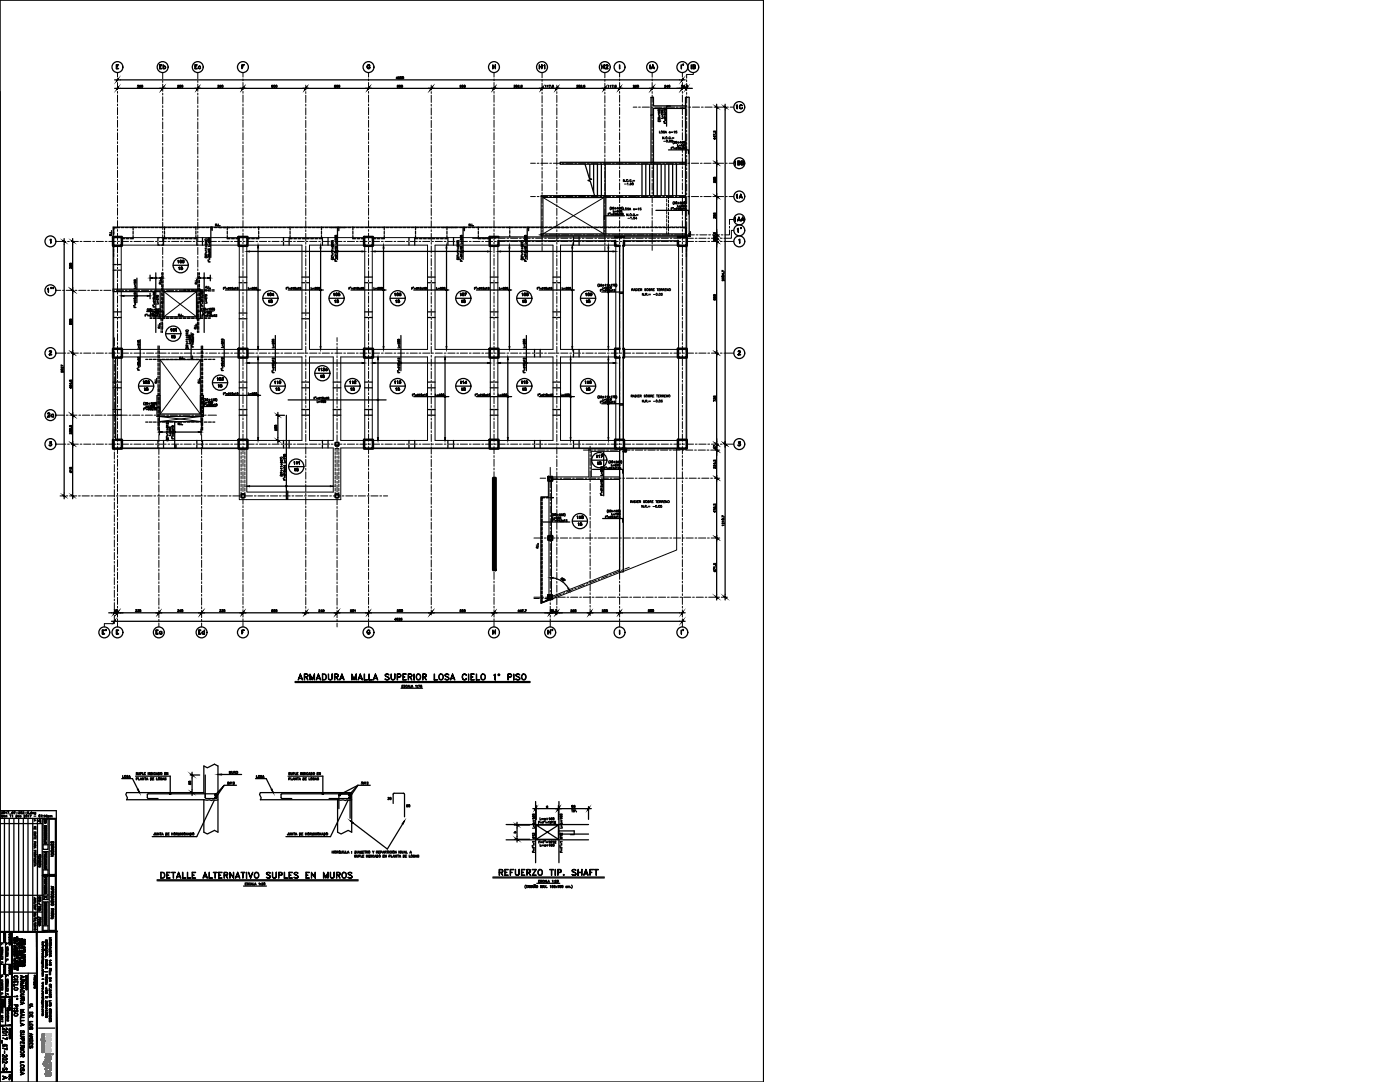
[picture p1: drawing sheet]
<svg xmlns="http://www.w3.org/2000/svg" width="279mm" height="216mm" viewBox="0 0 279 216" stroke-linecap="round" stroke-linejoin="round" font-family="sans-serif">
<defs><g id="words">
<g font-size="4">
<text x="146" y="40.9">1A</text>
<text x="19.4" y="127.7">E'</text>
<text x="111.5" y="127.7" transform="rotate(-90 111.5 127.7)">H'</text>
</g>
<g font-size="3.5">
<text x="31" y="14.8">Eb</text>
<text x="38.1" y="14.8">Ec</text>
<text x="47.3" y="14.8">F</text>
<text x="72.3" y="14.8">G</text>
<text x="106.9" y="14.8">H1</text>
<text x="119.2" y="14.8">H2</text>
<text x="128.8" y="14.8">IA</text>
<text x="137.2" y="14.8">IB</text>
<text x="146" y="22.9">1C</text>
<text x="145.7" y="34.2">1BB</text>
<text x="149.2" y="47.6" transform="rotate(-90 149.2 47.6)">1'</text>
<text x="52.6" y="61.7">15</text>
<text x="66" y="61.7">15</text>
<text x="78" y="61.7">15</text>
<text x="91.4" y="61.7">15</text>
<text x="103.4" y="61.7">15</text>
<text x="116.1" y="61.7">15</text>
<text x="33.5" y="68.8">15</text>
<text x="8.5" y="84.3">2a</text>
<text x="57.9" y="95.2">15</text>
<text x="114.7" y="106.2">15</text>
<text x="21.9" y="123.5">25</text>
<text x="30.3" y="127.7">Ea</text>
<text x="38.8" y="127.7">Ed</text>
<text x="47.3" y="127.7">F</text>
<text x="72.3" y="127.7">G</text>
<text x="-.4" y="216.6">A</text>
</g>
<g font-size="3.1">
<text x="137.6" y="14.8" transform="rotate(-90 137.6 14.8)">I'</text>
<text x="131.6" y="18.7">240</text>
<text x="143.9" y="49.4" transform="rotate(-90 143.9 49.4)">25</text>
<text x="34.9" y="55">15</text>
<text x="63.1" y="76.6">15</text>
<text x="27.9" y="79">15</text>
<text x="42.7" y="78.3">15</text>
<text x="54.3" y="79">15</text>
<text x="69.1" y="79">15</text>
<text x="78" y="79">15</text>
<text x="91.4" y="79">18</text>
<text x="103.4" y="79">15</text>
<text x="116.1" y="79">15</text>
<text x="143.9" y="81.5" transform="rotate(-90 143.9 81.5)">725</text>
<text x="118.5" y="93.8">15</text>
<text x="143.9" y="90.7" transform="rotate(-90 143.9 90.7)">47</text>
<text x="137.6" y="127.7" transform="rotate(-90 137.6 127.7)">I'</text>
<text x="76.6" y="160.9">30</text>
<text x="6" y="165.1">A</text>
<text x="80.1" y="162.3">50</text>
<text x="113.2" y="162.3">80</text>
</g>
<text font-size="2.6" x="6.7" y="181.7">/</text>
</g></defs>
<!-- layer: 2017_67-101$0$RLE-PILAR -->
<g fill="none" stroke="#000" stroke-width=".51">
<path d="M22.6 47.3h1.7v1.7h-1.7zM47.6 47.3h1.8v1.7h-1.8zM72.7 47.3h1.7v1.7h-1.7zM99.5 47.3h-1.8v1.7h1.8v-1M122.8 48v1h.9M122.8 47.3h1.7M124.5 48v1h-.1M135.3 47.3h1.8v1.7h-1.8v-1M22.6 71.4v-1.8h1.7v1.8h-1.2M47.6 69.6h1.8v1.8h-1.8zM72.7 69.6h1.7v1.8h-1.7zM97.7 69.6h1.8v1.8h-1.8z"/>
<path d="M123.7 69.6h-.9v1.8h.9M124.4 69.6h.1v1.8h-.1M135.3 69.6h1.8v1.8h-1.8zM22.6 87.8v1.7h1.7v-1.7h-1.2M47.6 87.8h1.8v1.7h-1.8zM72.7 87.8h1.7v1.7h-1.7zM97.7 87.8h1.8v1.7h-1.8zM98.4 95.4h.5v18.3h-.5zM109.4 95.2h.8v.7h-.8zM122.8 87.8h1.7v1.7h-1.7zM124.1 89.6h.8v.5h-.5M135.3 87.8h1.8v1.7h-1.8z"/>
<path d="M109.4 107h.8v.7h-.8zM109.4 118.8h.8v.7h-.8z"/>
</g>
<!-- layer: 2017_67-101$0$RLE-MURO -->
<g fill="none" stroke="#000" stroke-width=".25">
<path d="M129.9 19.4v3.6h.5v-1.4h6.4M130.4 19.4v1.7h6.4M136.8 19.4v27.7M137.5 19.4v27.7h-29.5v-.4h28.8M111.8 32.4h18.7v.4h-18.7zM22.6 57.7h17.4v5.9h-.8v-5.4h-6.5v5.4h-.7v-5.4h-9.4zM99.5 47.3h23.3M99.5 48h23.3M120.5 46.7v-7.3h-8.7v-.4h9.1v7.7M123.7 49v20.6M124.4 49v20.6M124.5 47.3h10.8"/>
<path d="M124.5 48h10.8M22.6 71.4v16.4M23.1 71.4v16.4M31.3 78.9h.7v3.7h8v-3.7h.6v4.2h-9.3zM123.7 71.4v16.4h.7v-16.4M124.1 89.6h-.4v24.5h.7v-24"/>
</g>
<!-- layer: 2017_67-101$0$RLE-LOSA -->
<g fill="none" stroke="#000" stroke-width=".2">
<path d="M22.6 49v8.7M22.6 58.2v11.4M108 45.3h-85.4v2M137.1 49v20.6M32 78.9v-7.1h8v7.1M32.7 63.2h6.5M137.1 71.4v16.4M24.3 89.5h23.3M31.8 83.1h8.3v1h-8.3zM74.4 89.5h23.3M99.5 89.5h23.3M109.4 95.9v3.2h-1.5v21.3l2.2-.8"/>
<path d="M124.5 89.5h10.8M124.9 89.6h10.1v20.1l-10.6 4.3"/>
</g>
<!-- layer: 2017_67-101$0$RLE-VIGA -->
<g fill="none" stroke="#000" stroke-width=".2">
<path d="M111.8 39h-3.8v7.7M111.8 39.4h-3.4v7.3M120.9 39h15.9M120.9 39.4h15.9M22.7 49v8.7M22.7 58.2v11.4M24.2 49v8.7M24.2 58.2v11.4M24.3 48.9h23.3M24.3 47.4h23.3M47.8 49v20.6M49.3 49v20.6"/>
<path d="M49.4 48.9h10.9v20.8h-10.9M49.4 47.4h23.3M72.7 48.9h-10.9v20.8h10.9M72.8 49v20.6M74.3 49v20.6M74.4 48.9h10.9v20.8h-10.9M74.4 47.4h23.3M97.7 48.9h-10.9v20.8h10.9M97.9 49v20.6M99.4 49v20.6M99.5 48.9h10.9v20.8h-10.9M122.8 48.9h-10.9v20.8h10.9"/>
<path d="M122.9 49v20.6h.8M124.4 49v20.6M124.5 48.9h10.8M135.4 49v20.6M136.9 49v20.6M24.2 71.4v16.4M24.3 71.2h23.3M24.3 69.7h23.3M47.8 71.4v16.4M49.3 71.4v16.4M49.4 71.2h10.9v16.7h-10.9M61.8 71.2h4.7v16.7h-4.7z"/>
<path d="M72.7 71.2h-4.7v16.7h4.7M72.8 71.4v16.4M74.3 71.4v16.4M74.4 71.2h10.9v16.7h-10.9M97.7 71.2h-10.9v16.7h10.9M97.9 71.4v16.4M99.4 71.4v16.4M99.5 71.2h10.9v16.7h-10.9M122.8 71.2h-10.9v16.7h10.9M122.9 71.4v16.4M124.4 71.4v16.4M124.5 71.2h10.8"/>
<path d="M124.5 69.7h10.8M135.4 71.4v16.4M136.9 71.4v16.4M24.3 89.4h23.3M24.3 87.9h23.3M49.4 89.4h17.1v8.8h-17.2v-8.7M72.7 89.4h-4.7v10.3h-20.2v-10.2M74.4 89.4h23.3M99.5 89.4h23.3M109.6 95.9v11.1M110.1 95.9v11.1M110.2 95.7h13.5"/>
<path d="M123.7 89.6h-6.2v5.6h-7.3M123.7 90.1h-5.7v5.1h5.7M124.5 89.4h10.8M124.5 87.9h10.8M109.6 107.7v11.1M110.1 107.7v11.1M123.7 113.7l-13.5 5.3M123.9 114.1l-13.8 5.5-.5-.1"/>
</g>
<!-- layer: 2017_67-101$0$RLE-PROYECCION -->
<g fill="none" stroke="#000" stroke-width=".2">
<path d="M133.1 39v.5M133.1 39.8v.5M133.4 39.4v.3M133.4 39.9v.6M108 45.3h.6M108.8 45.3h.6M109.6 45.3h.6M110.4 45.3h.6M111.3 45.3h.5M112.1 45.3h.5M112.9 45.3h.5M113.7 45.3h.5"/>
<path d="M114.5 45.3h.5M115.3 45.3h.5M116.1 45.3h.5M116.9 45.3h.5M117.7 45.3h.5M118.5 45.3h.5M119.3 45.3h.5M120.1 45.3h.6M120.9 45.3h.6M121.7 45.3h.6M122.5 45.3h.6M123.3 45.3h.6"/>
<path d="M124.1 45.3h.6M124.9 45.3h.6M125.8 45.3h.5M126.6 45.3h.5M127.4 45.3h.5M128.2 45.3h.5M129 45.3h.5M129.8 45.3h.5M130.6 45.3h.5M131.4 45.3h.5M132.2 45.3h.5M133 45.3h.5"/>
<path d="M133.1 40.6v.5M133.1 41.4v.5M133.1 42.2v.5M133.1 43v.5M133.1 43.8v.5M133.1 44.6v.5M133.1 45.4v.5M133.1 46.2v.5M133.4 40.7v.6M133.4 41.6v.5M133.4 42.4v.5M133.4 43.2v.5"/>
<path d="M133.4 44v.5M133.4 44.8v.5M133.4 45.6v.5M133.4 46.4v.3M133.8 45.3h.5M134.6 45.3h.5M135.4 45.3h.6M136.2 45.3h.6M48.1 98.2v.4h.8v-.4M48.1 90.1v.6M48.1 91v.5M48.1 91.8v.5"/>
<path d="M48.1 92.6v.5M48.1 93.4v.5M48.1 94.2v.5M48.1 95v.5M48.1 95.8v.5M48.1 96.6v.5M48.1 97.4v.5M48.2 89.5l-.1 .4M48.2 98.6h.7l-.1 .7h-.7zM48.2 98.6h.6v.7h-.6zM48.9 89.5v.4M48.9 90.1v.6"/>
<path d="M48.9 91v.5M48.9 91.8v.5M48.9 92.6v.5M48.9 93.4v.5M48.9 94.2v.5M48.9 95v.5M48.9 95.8v.5M48.9 96.6v.5M48.9 97.4v.5M66.9 98.2v.4h.7v-.4M66.9 98.6h.7v.7h-.7zM66.9 88.3h.7v.7h-.7z"/>
<path d="M66.9 89.9v-.4h.7v.4M66.9 90.1v.6M66.9 91v.5M66.9 91.8v.5M66.9 92.6v.5M66.9 93.4v.5M66.9 94.2v.5M66.9 95v.5M66.9 95.8v.5M66.9 96.6v.5M66.9 97.4v.5M66.9 98.7l.6-.1 .1 .7h-.6z"/>
<path d="M66.9 88.3h.7v.6l-.6 .1zM67.6 90.1v.6M67.6 91v.5M67.6 91.8v.5M67.6 92.6v.5M67.6 93.4v.5M67.6 94.2v.5M67.6 95v.5M67.6 95.8v.5M67.6 96.6v.5M67.6 97.4v.5"/>
</g>
<!-- layer: 2017_67-101$0$RLE-VANOS -->
<path d="M108.4 39.4l12.1 7.3M120.5 39.4l-12.1 7.3M32.7 58.2l6.5 5M39.2 58.2l-6.5 5M32 71.8l8 10.8M40 71.8l-8 10.8M31.8 83.1l8.3 1M40.1 83.1l-8.3 1" fill="none" stroke="#000" stroke-width=".2"/>
<!-- layer: 2017_67-101$0$RLE-EJES -->
<g fill="none" stroke="#000" stroke-width=".2">
<path d="M23.5 14.5v.9M23.5 15.7v.4M23.5 16.5v1.4M23.5 18.2v.4M23.5 19v1.4M32.5 16.1v.3M32.5 16.8v1.4M32.5 18.6v.3M32.5 19.3v1.4M39.5 16.1v.3M39.5 16.8v1.4M39.5 18.6v.3"/>
<path d="M39.5 19.3v1.4M48.5 15.7v.4M48.5 16.5v1.4M48.5 18.2v.4M48.5 19v1.4M61 17v.9M61 18.3v.3M61 19v1.4M73.6 15.7v.4M73.6 16.5v1.4M73.6 18.2v.4M73.6 19v1.4"/>
<path d="M86.1 17v.9M86.1 18.3v.3M86.1 19v1.4M98.6 14.5v.9M98.6 15.7v.4M98.6 16.5v1.4M98.6 18.2v.4M98.6 19v1.4M108.2 15.9v.3M108.2 16.6v1.4M108.2 18.4v.3M108.2 19.1v1.4"/>
<path d="M111.1 17v.9M111.1 18.3v.3M111.1 19v1.4M120.7 15.9v.3M120.7 16.6v1.4M120.7 18.4v.3M120.7 19.1v1.4M123.7 15.7v.4M123.7 16.5v1.4M123.7 18.2v.4M123.7 19v1.4M130.2 15.8v.3"/>
<path d="M130.2 16.5v1.4M130.2 18.3v.3M130.2 19v1.4M136.2 19v1.4M137 15.9v.4M137 16.7v1.4M137 18.5v.3M137 19.2v1.4M23.5 20.8v.3M23.5 21.5v1.4M23.5 23.3v.3M23.5 24v1.4"/>
<path d="M23.5 25.8v.3M23.5 26.5v1.4M23.5 28.3v.3M23.5 29v1.4M23.5 30.8v.3M23.5 31.5v1.4M23.5 33.3v.3M23.5 34v1.4M23.5 35.8v.4M23.5 36.5v1.4M23.5 38.3v.4M23.5 39v1.4"/>
<path d="M32.5 21.1v.3M32.5 21.8v1.4M32.5 23.6v.4M32.5 24.3v1.4M32.5 26.1v.4M32.5 26.8v1.5M32.5 28.6v.4M32.5 29.3v1.5M32.5 31.1v.4M32.5 31.8v1.5M32.5 33.6v.4M32.5 34.3v1.5"/>
<path d="M32.5 36.1v.4M32.5 36.8v1.5M32.5 38.6v.4M32.5 39.3v1.5M39.5 21.1v.3M39.5 21.8v1.4M39.5 23.6v.4M39.5 24.3v1.4M39.5 26.1v.4M39.5 26.8v1.5M39.5 28.6v.4M39.5 29.3v1.5"/>
<path d="M39.5 31.1v.4M39.5 31.8v1.5M39.5 33.6v.4M39.5 34.3v1.5M39.5 36.1v.4M39.5 36.8v1.5M39.5 38.6v.4M39.5 39.3v1.5M48.5 20.8v.3M48.5 21.5v1.4M48.5 23.3v.3M48.5 24v1.4"/>
<path d="M48.5 25.8v.3M48.5 26.5v1.4M48.5 28.3v.3M48.5 29v1.4M48.5 30.8v.3M48.5 31.5v1.4M48.5 33.3v.3M48.5 34v1.4M48.5 35.8v.4M48.5 36.5v1.4M48.5 38.3v.4M48.5 39v1.4"/>
<path d="M61 20.8v.4M61 21.5v1.4M61 23.3v.4M61 24v1.5M61 25.8v.4M61 26.5v1.5M61 28.3v.4M61 29v1.5M61 30.8v.4M61 31.5v1.5M61 33.3v.4M61 34v1.5"/>
<path d="M61 35.8v.4M61 36.6v1.4M61 38.3v.4M61 39.1v1.4M73.6 20.8v.3M73.6 21.5v1.4M73.6 23.3v.3M73.6 24v1.4M73.6 25.8v.3M73.6 26.5v1.4M73.6 28.3v.3M73.6 29v1.4"/>
<path d="M73.6 30.8v.3M73.6 31.5v1.4M73.6 33.3v.3M73.6 34v1.4M73.6 35.8v.4M73.6 36.5v1.4M73.6 38.3v.4M73.6 39v1.4M86.1 20.8v.4M86.1 21.5v1.4M86.1 23.3v.4M86.1 24v1.5"/>
<path d="M86.1 25.8v.4M86.1 26.5v1.5M86.1 28.3v.4M86.1 29v1.5M86.1 30.8v.4M86.1 31.5v1.5M86.1 33.3v.4M86.1 34v1.5M86.1 35.8v.4M86.1 36.6v1.4M86.1 38.3v.4M86.1 39.1v1.4"/>
<path d="M98.6 20.8v.3M98.6 21.5v1.4M98.6 23.3v.3M98.6 24v1.4M98.6 25.8v.3M98.6 26.5v1.4M98.6 28.3v.3M98.6 29v1.4M98.6 30.8v.3M98.6 31.5v1.4M98.6 33.3v.3M98.6 34v1.4"/>
<path d="M98.6 35.8v.4M98.6 36.5v1.4M98.6 38.3v.4M98.6 39v1.4M105.9 39.2h.9M105.9 32.6h.9M107.2 39.2h.4M107.2 32.6h.4M107.9 39.2h1.4M107.9 32.6h1.4M108.2 20.9v.4M108.2 21.6v1.4"/>
<path d="M108.2 23.4v.3M108.2 24.1v1.4M108.2 25.9v.4M108.2 26.6v1.4M108.2 28.4v.4M108.2 29.1v1.4M108.2 30.9v.4M108.2 31.6v1.5M108.2 33.4v.4M108.2 34.1v1.5M108.2 35.9v.4M108.2 36.6v1.5"/>
<path d="M108.2 38.4v.4M108.2 39.1v1.5M109.7 39.2h.4M109.7 32.6h.4M110.4 39.2h1.5M110.4 32.6h1.5M111.1 20.8v.4M111.1 21.5v1.4M111.1 23.3v.4M111.1 24v1.5M111.1 25.8v.4M111.1 26.5v1.5"/>
<path d="M111.1 28.3v.4M111.1 29v1.5M111.1 30.8v.4M111.1 31.5v1.5M111.1 33.3v.4M111.1 34v1.5M111.1 35.8v.4M111.1 36.6v1.4M111.1 38.3v.4M111.1 39.1v1.4M112.2 39.2h.4M112.2 32.6h.4"/>
<path d="M112.9 39.2h1.5M112.9 32.6h1.5M114.7 39.2h.4M114.7 32.6h.4M115.4 39.2h1.5M115.4 32.6h1.5M117.2 39.2h.4M117.2 32.6h.4M117.9 39.2h1.5M117.9 32.6h1.5M119.7 39.2h.4M119.7 32.6h.4"/>
<path d="M120.4 39.2h1.5M120.4 32.6h1.5M120.7 20.9v.4M120.7 21.6v1.4M120.7 23.4v.3M120.7 24.1v1.4M120.7 25.9v.4M120.7 26.6v1.4M120.7 28.4v.4M120.7 29.1v1.4M120.7 30.9v.4M120.7 31.6v1.5"/>
<path d="M120.7 33.4v.4M120.7 34.1v1.5M120.7 35.9v.4M120.7 36.6v1.5M120.7 38.4v.4M120.7 39.1v1.5M122.2 39.2h.4M122.2 32.6h.4M123 39.2h1.4M123 32.6h1.4M123.7 20.8v.3M123.7 21.5v1.4"/>
<path d="M123.7 23.3v.3M123.7 24v1.4M123.7 25.8v.3M123.7 26.5v1.4M123.7 28.3v.3M123.7 29v1.4M123.7 30.8v.3M123.7 31.5v1.4M123.7 33.3v.3M123.7 34v1.4M123.7 35.8v.4M123.7 36.5v1.4"/>
<path d="M123.7 38.3v.4M123.7 39v1.4M124.7 39.2h.4M124.7 32.6h.4M125.5 39.2h1.4M125.5 32.6h1.4M126.4 21.4h.7M127.3 39.2h.3M127.3 32.6h.3M127.4 21.4h.4M128 39.2h1.4M128 32.6h1.4"/>
<path d="M128.2 21.4h1.4M129.8 39.2h.3M129.8 32.6h.3M130 21.4h.3M130.2 20.8v.3M130.2 21.5v1.4M130.2 23.3v.3M130.2 24v1.4M130.2 25.8v.3M130.2 26.5v1.4M130.2 28.3v.3M130.2 29v1.4"/>
<path d="M130.2 30.8v.4M130.2 31.5v1.4M130.2 33.3v.4M130.2 34v1.5M130.2 35.8v.4M130.2 36.5v1.5M130.2 38.3v.4M130.2 39v1.4M130.5 39.2h1.4M130.5 32.6h1.4M130.7 21.4h1.4M132.2 39.2h.4"/>
<path d="M132.2 32.6h.4M132.5 21.4h.3M133 39.2h1.4M133 32.6h1.4M133.2 21.4h1.4M134.8 39.2h.3M134.8 32.6h.3M135 21.4h.3M135.5 39.2h1.4M135.5 32.6h1.4M135.7 21.4h1.4M136.2 20.8v.3"/>
<path d="M136.2 21.5v1.4M136.2 23.3v.3M136.2 24v1.4M136.2 25.8v.3M136.2 26.5v1.4M136.2 28.3v.3M136.2 29v1.4M136.2 30.8v.3M136.2 31.5v1.4M136.2 33.3v.3M136.2 34v1.4M136.2 35.8v.4"/>
<path d="M136.2 36.5v1.4M136.2 38.3v.4M136.2 39v1.4M137 21v.3M137 21.7v1.4M137 23.5v.3M137 24.2v1.4M137 26v.3M137 26.7v1.4M137 28.5v.3M137 29.2v1.4M137 31v.3"/>
<path d="M137 31.7v1.4M137 33.5v.3M137 34.2v1.4M137 36v.3M137 36.7v1.4M137 38.5v.4M137 39.2v1.4M137.3 39.2h.3M137.3 32.6h.3M137.5 21.4h.3M138 39.2h1.4M138 32.6h1.4"/>
<path d="M138.2 21.4h1.4M139.8 39.2h.3M139.8 32.6h.3M140 21.4h.3M140.5 39.2h1.4M140.5 32.6h1.4M140.7 21.4h1.4M142.3 39.2h.3M142.3 32.6h.3M142.5 21.4h.4M143 39.2h1.4M143 32.6h1.4"/>
<path d="M143.2 21.4h1.4M11.2 57.9h.9M11.2 48.2h1.9M12.5 57.9h.3M13.2 57.9h1.4M13.5 48.2h.3M14.2 48.2h1.4M15 57.9h.3M15.7 57.9h1.4M16 48.2h.3M16.7 48.2h1.4M17.5 57.9h.4"/>
<path d="M18.2 57.9h1.4M18.5 48.2h.4M19.2 48.2h1.4M20 57.9h.4M20.7 57.9h1.4M21 48.2h.4M21.7 48.2h1.5M22.5 57.9h.4M23.2 57.9h1.5M23.5 40.8v.3M23.5 41.5v1.4M23.5 43.3v.4"/>
<path d="M23.5 44v1.4M23.5 45.8v.4M23.5 46.5v1.5M23.5 48.3v.4M23.5 49v1.5M23.5 50.8v.4M23.5 51.5v1.5M23.5 53.3v.4M23.5 54v1.5M23.5 55.8v.4M23.5 56.6v1.4M23.5 58.3v.4"/>
<path d="M23.5 59.1v1.4M23.5 48.2h.4M24.2 48.2h1.5M25 57.9h.4M25.7 57.9h1.5M26 48.2h.4M26.7 48.2h1.5M27.5 57.9h.4M28.2 57.9h1.5M28.5 48.2h.4M29.2 48.2h1.5M30 57.9h.4"/>
<path d="M30.7 57.9h1.5M31 48.2h.4M31.8 48.2h1.4M32.5 41.1v.4M32.5 41.8v1.5M32.5 43.6v.4M32.5 44.3v1.5M32.5 46.1v.4M32.5 46.9v1.4M32.5 48.6v.4M32.5 49.4v1.4M32.5 51.2v.3"/>
<path d="M32.5 51.9v1.4M32.5 53.7v.3M32.5 54.4v1.4M32.5 56.2v.3M32.5 56.9v1.4M32.5 58.7v.3M32.5 59.4v1.4M32.5 57.9h.4M33.3 57.9h1.4M33.5 48.2h.4M34.2 48.2h1.5M35 57.9h.4"/>
<path d="M35.8 57.9h1.4M36 48.2h.4M36.7 48.2h1.5M37.5 57.9h.4M38.2 57.9h1.5M38.5 48.2h.4M39.3 48.2h1.4M39.5 41.1v.4M39.5 41.8v1.5M39.5 43.6v.4M39.5 44.3v1.5M39.5 46.1v.4"/>
<path d="M39.5 46.9v1.4M39.5 48.6v.4M39.5 49.4v1.4M39.5 51.2v.3M39.5 51.9v1.4M39.5 53.7v.3M39.5 54.4v1.4M39.5 56.2v.3M39.5 56.9v1.4M39.5 58.7v.3M39.5 59.4v1.4M40 57.9h.4"/>
<path d="M40.8 57.9h.9M41 48.2h.4M41.8 48.2h1.4M43.6 48.2h.3M44.3 48.2h1.4M46.1 48.2h.3M46.8 48.2h1.4M48.5 40.8v.3M48.5 41.5v1.4M48.5 43.3v.4M48.5 44v1.4M48.5 45.8v.4"/>
<path d="M48.5 46.5v1.5M48.5 48.3v.4M48.5 49v1.5M48.5 50.8v.4M48.5 51.5v1.5M48.5 53.3v.4M48.5 54v1.5M48.5 55.8v.4M48.5 56.6v1.4M48.5 58.3v.4M48.5 59.1v1.4M48.6 48.2h.3"/>
<path d="M49.3 48.2h1.4M51.1 48.2h.3M51.8 48.2h1.4M53.6 48.2h.3M54.3 48.2h1.4M56.1 48.2h.3M56.8 48.2h1.4M58.6 48.2h.3M59.3 48.2h1.4M61 40.9v.3M61 41.6v1.4M61 43.3v.4"/>
<path d="M61 44.1v1.4M61 45.8v.4M61 46.6v1.4M61 48.4v.3M61 49.1v1.4M61 50.9v.3M61 51.6v1.4M61 53.4v.3M61 54.1v1.4M61 55.9v.3M61 56.6v1.4M61 58.4v.3"/>
<path d="M61 59.1v1.4M61.1 48.2h.3M61.8 48.2h1.4M63.6 48.2h.3M64.3 48.2h1.4M66.1 48.2h.4M66.8 48.2h1.4M68.6 48.2h.4M69.3 48.2h1.5M71.1 48.2h.4M71.8 48.2h1.5M73.6 40.8v.3"/>
<path d="M73.6 41.5v1.4M73.6 43.3v.4M73.6 44v1.4M73.6 45.8v.4M73.6 46.5v1.5M73.6 48.3v.4M73.6 49v1.5M73.6 50.8v.4M73.6 51.5v1.5M73.6 53.3v.4M73.6 54v1.5M73.6 55.8v.4"/>
<path d="M73.6 56.6v1.4M73.6 58.3v.4M73.6 59.1v1.4M73.6 48.2h.4M74.3 48.2h1.5M76.1 48.2h.4M76.8 48.2h1.5M78.6 48.2h.4M79.4 48.2h1.4M81.1 48.2h.4M81.9 48.2h1.4M83.6 48.2h.4"/>
<path d="M84.3 48.2h1.5M86.1 40.9v.3M86.1 41.6v1.4M86.1 43.3v.4M86.1 44.1v1.4M86.1 45.8v.4M86.1 46.6v1.4M86.1 48.4v.3M86.1 49.1v1.4M86.1 50.9v.3M86.1 51.6v1.4M86.1 53.4v.3"/>
<path d="M86.1 54.1v1.4M86.1 55.9v.3M86.1 56.6v1.4M86.1 58.4v.3M86.1 59.1v1.4M86.1 48.2h.4M86.9 48.2h1.4M88.6 48.2h.4M89.4 48.2h1.4M91.2 48.2h.3M91.9 48.2h1.4M93.7 48.2h.3"/>
<path d="M94.3 47.5h1.5M94.4 48.2h1.4M96.2 47.5h.3M96.2 48.2h.3M96.9 47.5h1.4M96.9 48.2h1.4M98.6 40.8v.3M98.6 41.5v1.4M98.6 43.3v.4M98.6 44v1.4M98.6 45.8v.4M98.6 46.5v1.5"/>
<path d="M98.6 48.3v.4M98.6 49v1.5M98.6 50.8v.4M98.6 51.5v1.5M98.6 53.3v.4M98.6 54v1.5M98.6 55.8v.4M98.6 56.6v1.4M98.6 58.3v.4M98.6 59.1v1.4M98.7 47.5h.3M98.7 48.2h.3"/>
<path d="M99.4 47.5h1.4M99.4 48.2h1.4M101.2 47.5h.3M101.2 48.2h.3M101.9 47.5h1.4M101.9 48.2h1.4M103.7 47.5h.3M103.7 48.2h.3M104.4 47.5h1.4M104.4 48.2h1.4M106.2 47.5h.3M106.2 48.2h.4"/>
<path d="M106.9 47.5h1.4M106.9 48.2h1.4M107.6 46.9h.9M108.2 40.9v.4M108.2 41.7v1.4M108.2 43.4v.4M108.2 44.2v1.4M108.2 46v.3M108.2 46.7v1.4M108.2 48.5v.3M108.2 49.2v1M108.7 47.5h.4"/>
<path d="M108.7 48.2h.4M108.9 46.9h.3M109.4 47.5h1.4M109.4 48.2h1.4M109.6 46.9h1.4M111.1 40.9v.3M111.1 41.6v1.4M111.1 43.3v.4M111.1 44.1v1.4M111.1 45.8v.4M111.1 46.6v1.4M111.1 48.4v.3"/>
<path d="M111.1 49.1v1.4M111.1 50.9v.3M111.1 51.6v1.4M111.1 53.4v.3M111.1 54.1v1.4M111.1 55.9v.3M111.1 56.6v1.4M111.1 58.4v.3M111.1 59.1v1.4M111.2 47.5h.3M111.2 48.2h.3M111.4 46.9h.3"/>
<path d="M111.9 47.5h1.4M111.9 48.2h1.4M112.1 46.9h1.4M113.7 47.5h.3M113.7 48.2h.4M113.9 46.9h.3M114.4 47.5h1.4M114.4 48.2h1.4M114.6 46.9h1.4M116.2 47.5h.4M116.2 48.2h.4M116.4 46.9h.3"/>
<path d="M116.9 47.5h1.4M116.9 48.2h1.5M117.1 46.9h1.4M118.7 47.5h.4M118.7 48.2h.4M118.9 46.9h.4M119.4 47.5h1.5M119.4 48.2h1.5M119.6 46.9h1.4M120.7 40.9v.4M120.7 41.7v1.4M120.7 43.4v.4"/>
<path d="M120.7 44.2v1.4M120.7 46v.3M120.7 46.7v1.4M120.7 48.5v.3M120.7 49.2v1M121.2 47.5h.4M121.2 48.2h.4M121.4 46.9h.4M121.9 47.5h1.5M121.9 48.2h1.5M122.1 46.9h1.4M123.7 40.8v.3"/>
<path d="M123.7 41.5v1.4M123.7 43.3v.4M123.7 44v1.4M123.7 45.8v.4M123.7 46.5v1.5M123.7 48.3v.4M123.7 49v1.5M123.7 50.8v.4M123.7 51.5v1.5M123.7 53.3v.4M123.7 54v1.5M123.7 55.8v.4"/>
<path d="M123.7 56.6v1.4M123.7 58.3v.4M123.7 59.1v1.4M123.7 47.5h.4M123.7 48.2h.4M123.9 46.9h.3M124.4 47.5h1.5M124.4 48.2h1.5M124.6 46.9h1.4M126.2 47.5h.4M126.2 48.2h.4M126.4 46.9h.4"/>
<path d="M126.9 47.5h1.5M127 48.2h1.4M127.1 46.9h1.4M128.7 47.5h.4M128.7 48.2h.4M128.9 46.9h.4M129.5 47.5h1.4M129.5 48.2h1.4M129.6 46.9h1.5M130.2 40.8v.4M130.2 41.5v1.5M130.2 43.3v.4"/>
<path d="M130.2 44v1.5M130.2 45.8v.4M130.2 46.5v1.5M130.2 48.3v.4M130.2 49v1M131.2 47.5h.4M131.3 48.2h.3M131.4 46.9h.4M132 47.5h1.4M132 48.2h1.4M132.1 46.9h1.5M133.8 47.5h.3"/>
<path d="M133.8 48.2h.3M133.9 46.9h.4M134.5 47.5h1.4M134.5 48.2h1.4M134.6 46.9h1.5M136.2 40.8v.3M136.2 41.5v1.4M136.2 43.3v.4M136.2 44v1.4M136.2 45.8v.4M136.2 46.5v1.5M136.2 48.3v.4"/>
<path d="M136.2 49v1.5M136.2 50.8v.4M136.2 51.5v1.5M136.2 53.3v.4M136.2 54v1.5M136.2 55.8v.4M136.2 56.6v1.4M136.2 58.3v.4M136.2 59.1v1.4M136.2 47.5h.4M136.2 48.2h.4M136.4 46.9h.4"/>
<path d="M137 47.5h1.4M137 48.2h1.4M137 41v.4M137 41.7v1.5M137 43.5v.4M137 44.2v1.5M137 46v.4M137 46.7v1.5M137 48.5v.4M137 49.2v.8M137.1 46.9h1.5M138.7 47.5h.4"/>
<path d="M138.8 48.2h.3M138.9 46.9h.4M139.5 47.5h1.4M139.5 48.2h1.4M139.7 46.9h1.4M144.5 48.2h2M145.6 45.9v1h-.9M146 46v1.5h-1.5M11.2 70.5h1.9M13.5 70.5h.3M14.2 70.5h1.4M16 70.5h.3"/>
<path d="M16.7 70.5h1.4M18.5 70.5h.4M19.2 70.5h1.4M21 70.5h.4M21.7 70.5h1.5M22.8 67.4v1.7M22.8 69.4v.4M22.8 70.1v1.5M22.8 71.9v.4M22.8 72.6v1.5M22.8 74.4v.4M22.8 75.2v1.4"/>
<path d="M22.8 76.9v.4M22.8 77.7v1.4M22.8 79.5v.3M23.5 60.8v.4M23.5 61.6v1.4M23.5 63.4v.3M23.5 64.1v1.4M23.5 65.8v.4M23.5 66.6v1.4M23.5 68.4v.3M23.5 69.1v1.4M23.5 70.9v.3"/>
<path d="M23.5 71.6v1.4M23.5 73.4v.3M23.5 74.1v1.4M23.5 75.9v.3M23.5 76.6v1.4M23.5 78.4v.3M23.5 79.1v1.4M23.5 70.5h.4M24.2 70.5h1.5M26 70.5h.4M26.7 70.5h1.5M28.5 70.5h.4"/>
<path d="M29.2 70.5h1.5M31 70.5h.4M31.7 79.2v1.4M31.8 70.5h1.4M32.5 61.2v.3M32.5 61.9v1.4M32.5 63.7v.4M32.5 64.4v1.2M33.5 70.5h.4M34.2 70.5h1.5M36 70.5h.4M36.7 70.5h1.5"/>
<path d="M38.5 70.5h.4M39.3 70.5h1.4M39.5 61.2v.3M39.5 61.9v1.4M39.5 63.7v.4M39.5 64.4v1.2M40.2 77.4v.7M40.2 78.5v.4M40.2 79.2v1.4M41 70.5h.4M41.8 70.5h1.4M43.6 70.5h.3"/>
<path d="M44.3 70.5h1.4M46.1 70.5h.3M46.8 70.5h1.4M48.5 60.8v.4M48.5 61.6v1.4M48.5 63.4v.3M48.5 64.1v1.4M48.5 65.8v.4M48.5 66.6v1.4M48.5 68.4v.3M48.5 69.1v1.4M48.5 70.9v.3"/>
<path d="M48.5 71.6v1.4M48.5 73.4v.3M48.5 74.1v1.4M48.5 75.9v.3M48.5 76.6v1.4M48.5 78.4v.3M48.5 79.1v1.4M48.6 70.5h.3M49.3 70.5h1.4M51.1 70.5h.3M51.8 70.5h1.4M53.6 70.5h.3"/>
<path d="M54.3 70.5h1.4M56.1 70.5h.3M56.8 70.5h1.4M58.6 70.5h.3M59.3 70.5h1.4M61 60.9v.4M61 61.6v1.4M61 63.4v.4M61 64.1v1.5M61 65.9v.4M61 66.6v1.5M61 68.4v.4"/>
<path d="M61 69.1v1.4M61 70.9v.4M61 71.6v1.5M61 73.4v.4M61 74.1v1.5M61 75.9v.4M61 76.6v1.5M61 78.4v.4M61 79.1v1.5M61.1 70.5h.3M61.8 70.5h1.4M63.6 70.5h.3"/>
<path d="M64.3 70.5h1.4M66.1 70.5h.4M66.8 70.5h1.4M67.3 67.4v.7M67.3 68.5v.4M67.3 69.2v1.5M67.3 71v.4M67.3 71.7v1.5M67.3 73.5v.4M67.3 74.2v1.4M67.3 76v.4M67.3 76.7v1.5"/>
<path d="M67.3 78.5v.4M67.3 79.2v1.5M68.6 70.5h.4M69.3 70.5h1.5M71.1 70.5h.4M71.8 70.5h1.5M73.6 60.8v.4M73.6 61.6v1.4M73.6 63.4v.3M73.6 64.1v1.4M73.6 65.8v.4M73.6 66.6v1.4"/>
<path d="M73.6 68.4v.3M73.6 69.1v1.4M73.6 70.9v.3M73.6 71.6v1.4M73.6 73.4v.3M73.6 74.1v1.4M73.6 75.9v.3M73.6 76.6v1.4M73.6 78.4v.3M73.6 79.1v1.4M73.6 70.5h.4M74.3 70.5h1.5"/>
<path d="M76.1 70.5h.4M76.8 70.5h1.5M78.6 70.5h.4M79.4 70.5h1.4M81.1 70.5h.4M81.9 70.5h1.4M83.6 70.5h.4M84.3 70.5h1.5M86.1 60.9v.4M86.1 61.6v1.4M86.1 63.4v.4M86.1 64.1v1.5"/>
<path d="M86.1 65.9v.4M86.1 66.6v1.5M86.1 68.4v.4M86.1 69.1v1.4M86.1 70.9v.4M86.1 71.6v1.5M86.1 73.4v.4M86.1 74.1v1.5M86.1 75.9v.4M86.1 76.6v1.5M86.1 78.4v.4M86.1 79.1v1.5"/>
<path d="M86.1 70.5h.4M86.9 70.5h1.4M88.6 70.5h.4M89.4 70.5h1.4M91.2 70.5h.3M91.9 70.5h1.4M93.7 70.5h.3M94.4 70.5h1.4M96.2 70.5h.3M96.9 70.5h1.4M98.6 60.8v.4M98.6 61.6v1.4"/>
<path d="M98.6 63.4v.3M98.6 64.1v1.4M98.6 65.8v.4M98.6 66.6v1.4M98.6 68.4v.3M98.6 69.1v1.4M98.6 70.9v.3M98.6 71.6v1.4M98.6 73.4v.3M98.6 74.1v1.4M98.6 75.9v.3M98.6 76.6v1.4"/>
<path d="M98.6 78.4v.3M98.6 79.1v1.4M98.7 70.5h.3M99.4 70.5h1.4M101.2 70.5h.3M101.9 70.5h1.4M103.7 70.5h.3M104.4 70.5h1.4M106.2 70.5h.4M106.9 70.5h1.4M108.7 70.5h.4M109.4 70.5h1.4"/>
<path d="M111.1 60.9v.4M111.1 61.6v1.4M111.1 63.4v.4M111.1 64.1v1.5M111.1 65.9v.4M111.1 66.6v1.5M111.1 68.4v.4M111.1 69.1v1.4M111.1 70.9v.4M111.1 71.6v1.5M111.1 73.4v.4M111.1 74.1v1.5"/>
<path d="M111.1 75.9v.4M111.1 76.6v1.5M111.1 78.4v.4M111.1 79.1v1.5M111.2 70.5h.3M111.9 70.5h1.4M113.7 70.5h.4M114.4 70.5h1.4M116.2 70.5h.4M116.9 70.5h1.5M118.7 70.5h.4M119.4 70.5h1.5"/>
<path d="M121.2 70.5h.4M121.9 70.5h1.5M123.7 60.8v.4M123.7 61.6v1.4M123.7 63.4v.3M123.7 64.1v1.4M123.7 65.8v.4M123.7 66.6v1.4M123.7 68.4v.3M123.7 69.1v1.4M123.7 70.9v.3M123.7 71.6v1.4"/>
<path d="M123.7 73.4v.3M123.7 74.1v1.4M123.7 75.9v.3M123.7 76.6v1.4M123.7 78.4v.3M123.7 79.1v1.4M123.7 70.5h.4M124.4 70.5h1.5M126.2 70.5h.4M127 70.5h1.4M128.7 70.5h.4M129.5 70.5h1.4"/>
<path d="M131.3 70.5h.3M132 70.5h1.4M133.8 70.5h.3M134.5 70.5h1.4M136.2 60.8v.4M136.2 61.6v1.4M136.2 63.4v.3M136.2 64.1v1.4M136.2 65.8v.4M136.2 66.6v1.4M136.2 68.4v.3M136.2 69.1v1.4"/>
<path d="M136.2 70.9v.3M136.2 71.6v1.4M136.2 73.4v.3M136.2 74.1v1.4M136.2 75.9v.3M136.2 76.6v1.4M136.2 78.4v.3M136.2 79.1v1.4M136.2 70.5h.4M137 70.5h1.4M138.8 70.5h.3M139.5 70.5h1.4"/>
<path d="M141.3 70.5h.3M142 70.5h1.4M143.8 70.5h.3M144.5 70.5h2M11.2 88.6h1.9M12 99h.8M13.2 99h.3M13.2 82.8h.4M13.5 88.6h.3M13.9 99h1.4M13.9 82.8h1.5M14.2 88.6h1.4"/>
<path d="M15.7 99h.3M15.7 82.8h.4M16 88.6h.3M16.4 99h1.4M16.4 82.8h1.5M16.7 88.6h1.4M18.2 99h.3M18.2 82.8h.4M18.5 88.6h.4M18.9 99h1.4M18.9 82.8h1.5M19.2 88.6h1.4"/>
<path d="M20.7 99h.3M20.7 82.8h.4M21 88.6h.4M21.4 99h1.4M21.5 82.8h1.4M21.7 88.6h1.5M22.8 80.2v1.4M22.8 82v.3M22.8 82.7v1.4M22.8 84.5v.3M22.8 85.2v1.4M22.8 87v.3"/>
<path d="M22.8 87.7v1.4M22.8 89.5v.3M22.8 90.2v1.4M22.8 92v.3M22.8 92.7v1.4M22.8 94.5v.3M22.8 95.2v1.4M22.8 97v.3M22.8 97.7v1.4M22.8 99.5v.3M23.2 99h.4M23.2 82.8h.4"/>
<path d="M23.5 80.9v.3M23.5 81.6v1.4M23.5 83.4v.4M23.5 84.1v1.4M23.5 85.9v.4M23.5 86.6v1.5M23.5 88.4v.4M23.5 89.1v1.5M23.5 90.9v.4M23.5 91.6v1.4M23.5 93.4v.4M23.5 94.1v1.5"/>
<path d="M23.5 95.9v.4M23.5 96.6v1.5M23.5 98.4v.4M23.5 99.1v1.5M23.5 88.6h.4M23.9 99h1.4M24 82.8h1.4M24.2 88.6h1.5M25.7 99h.4M25.8 82.8h.3M26 88.6h.4M26.4 99h1.4"/>
<path d="M26.5 82.8h1.4M26.7 88.6h1.5M28.2 99h.4M28.3 82.8h.3M28.5 88.6h.4M28.9 99h1.5M29 82.8h1.4M29.2 88.6h1.5M30.7 99h.4M30.8 82.8h.3M31 88.6h.4M31.4 99h1.5"/>
<path d="M31.5 82.8h1.4M31.7 81v.4M31.7 81.7v1.5M31.7 83.5v.4M31.7 84.2v1.5M31.7 86v.4M31.7 86.7v1.5M31.7 88.5v.4M31.7 89.2v1.5M31.7 91v.4M31.7 91.7v1.5M31.7 93.5v.4"/>
<path d="M31.7 94.3v1.4M31.7 96v.4M31.7 96.8v1.4M31.7 98.6v.3M31.7 99.3v1.4M31.8 88.6h1.4M33.2 99h.4M33.3 82.8h.3M33.5 88.6h.4M33.9 99h1.5M34 82.8h1.4M34.2 88.6h1.5"/>
<path d="M35.7 99h.4M35.8 82.8h.3M36 88.6h.4M36.4 99h1.5M36.5 82.8h1.4M36.7 88.6h1.5M38.2 99h.4M38.3 82.8h.3M38.5 88.6h.4M38.9 99h1.5M39 82.8h1.4M39.3 88.6h1.4"/>
<path d="M40.2 81v.4M40.2 81.7v1.5M40.2 83.5v.4M40.2 84.2v1.5M40.2 86v.4M40.2 86.7v1.5M40.2 88.5v.4M40.2 89.2v1.5M40.2 91v.4M40.2 91.7v1.5M40.2 93.5v.4M40.2 94.3v1.4"/>
<path d="M40.2 96v.4M40.2 96.8v1.4M40.2 98.6v.3M40.2 99.3v1.4M40.7 99h.4M40.8 82.8h.3M41 88.6h.4M41.4 99h1.5M41.5 82.8h1.7M41.8 88.6h1.4M43.2 99h.4M43.6 88.6h.3"/>
<path d="M43.9 99h1.5M44.3 88.6h1.4M45.7 99h.4M46.1 88.6h.3M46.5 99h1.4M46.8 88.6h1.4M48.2 99h.4M48.5 80.9v.3M48.5 81.6v1.4M48.5 83.4v.4M48.5 84.1v1.4M48.5 85.9v.4"/>
<path d="M48.5 86.6v1.5M48.5 88.4v.4M48.5 89.1v1.5M48.5 90.9v.4M48.5 91.6v1.4M48.5 93.4v.4M48.5 94.1v1.5M48.5 95.9v.4M48.5 96.6v1.5M48.5 98.4v.4M48.5 99.1v1.5M48.6 88.6h.3"/>
<path d="M49 99h1.4M49.3 88.6h1.4M50.8 99h.3M51.1 88.6h.3M51.5 99h1.4M51.8 88.6h1.4M53.3 99h.3M53.6 88.6h.3M54 99h1.4M54.3 88.6h1.4M55.8 99h.3M56.1 88.6h.3"/>
<path d="M56.5 99h1.4M56.8 88.6h1.4M58.3 99h.3M58.6 88.6h.3M59 99h1.4M59.3 88.6h1.4M60.8 99h.3M61 80.9v.4M61 81.6v1.5M61 83.4v.4M61 84.2v1.4M61 85.9v.4"/>
<path d="M61 86.7v1.4M61 88.5v.3M61 89.2v1.4M61 91v.3M61 96.7v1.4M61 98.5v.3M61 99.2v1.4M61.1 88.6h.3M61.5 99h1.4M61.8 88.6h1.4M63.3 99h.3M63.6 88.6h.3"/>
<path d="M64 99h1.4M64.3 88.6h1.4M65.8 99h.3M66.1 88.6h.4M66.5 99h1.4M66.8 88.6h1.4M67.3 81v.4M67.3 81.7v1.5M67.3 83.5v.4M67.3 84.2v1.5M67.3 86v.4M67.3 86.8v1.4"/>
<path d="M67.3 88.5v.4M67.3 89.3v1.4M67.3 91v.4M67.3 91.8v1.4M67.3 93.6v.3M67.3 94.3v1.4M67.3 96.1v.3M67.3 96.8v1.4M67.3 98.6v.3M67.3 99.3v1.4M68.3 99h.3M68.6 88.6h.4"/>
<path d="M69 99h1.4M69.3 88.6h1.5M70.8 99h.4M71.1 88.6h.4M71.5 99h1.4M71.8 88.6h1.5M73.3 99h.4M73.6 80.9v.3M73.6 81.6v1.4M73.6 83.4v.4M73.6 84.1v1.4M73.6 85.9v.4"/>
<path d="M73.6 86.6v1.5M73.6 88.4v.4M73.6 89.1v1.5M73.6 90.9v.4M73.6 91.6v1.4M73.6 93.4v.4M73.6 94.1v1.5M73.6 95.9v.4M73.6 96.6v1.5M73.6 98.4v.4M73.6 99.1v1.5M73.6 88.6h.4"/>
<path d="M74 99h1.4M74.3 88.6h1.5M75.8 99h.4M76.1 88.6h.4M76.5 99h.9M76.8 88.6h1.5M78.6 88.6h.4M79.4 88.6h1.4M81.1 88.6h.4M81.9 88.6h1.4M83.6 88.6h.4M84.3 88.6h1.5"/>
<path d="M86.1 80.9v.4M86.1 81.6v1.5M86.1 83.4v.4M86.1 84.2v1.4M86.1 85.9v.4M86.1 86.7v1.4M86.1 88.5v.3M86.1 89.2v1.4M86.1 91v.3M86.1 91.7v1.4M86.1 93.5v.3M86.1 94.2v1.4"/>
<path d="M86.1 96v.3M86.1 96.7v1.4M86.1 98.5v.3M86.1 99.2v1.4M86.1 88.6h.4M86.9 88.6h1.4M88.6 88.6h.4M89.4 88.6h1.4M91.2 88.6h.3M91.9 88.6h1.4M93.7 88.6h.3M94.4 88.6h1.4"/>
<path d="M96.2 88.6h.3M96.9 88.6h1.4M98.6 80.9v.3M98.6 81.6v1.4M98.6 83.4v.4M98.6 84.1v1.4M98.6 85.9v.4M98.6 86.6v1.5M98.6 88.4v.4M98.6 89.1v1.5M98.6 90.9v.4M98.6 91.6v1.4"/>
<path d="M98.6 93.4v.4M98.6 94.1v1.5M98.6 95.9v.4M98.6 96.6v1.5M98.6 98.4v.4M98.6 99.1v1.5M98.7 88.6h.3M99.4 88.6h1.4M101.2 88.6h.3M101.9 88.6h1.4M103.7 88.6h.3M104.4 88.6h1.4"/>
<path d="M106.2 88.6h.4M106.9 88.6h1.4M107.8 95.4h1.1M108.7 88.6h.4M109.3 95.4h.3M109.4 88.6h1.4M109.8 93.3v1.6M109.8 95.2v.4M109.8 95.9v1.5M109.8 97.7v.4M109.8 98.4v1.5M110 95.4h1.4"/>
<path d="M111.1 80.9v.4M111.1 81.6v1.5M111.1 83.4v.4M111.1 84.2v1.4M111.1 85.9v.4M111.1 86.7v1.4M111.1 88.5v.3M111.1 89.2v1.4M111.1 91v.3M111.1 91.7v1.4M111.1 93.5v.3M111.1 94.2v1.4"/>
<path d="M111.1 96v.3M111.1 96.7v1.4M111.1 98.5v.3M111.1 99.2v1.4M111.2 88.6h.3M111.8 95.4h.3M111.9 88.6h1.4M112.5 95.4h1.4M113.7 88.6h.4M114.3 95.4h.3M114.4 88.6h1.4M115 95.4h1.4"/>
<path d="M116.2 88.6h.4M116.4 89.8h1.8M116.8 95.4h.3M116.9 88.6h1.5M117.5 95.4h1.4M117.8 89v1.4M117.8 93.9v1.5M117.8 95.7v.4M117.8 96.5v1.4M117.8 98.2v.4M117.8 99v1.4M118.6 89.8h.3"/>
<path d="M118.7 88.6h.4M119.3 95.4h.3M119.3 89.8h1.4M119.4 88.6h1.5M120 95.4h1.4M121.1 89.8h.3M121.2 88.6h.4M121.8 95.4h.4M121.8 89.8h1.4M121.9 88.6h1.5M122.5 95.4h1.4M123.6 89.8h.4"/>
<path d="M123.7 80.9v.3M123.7 81.6v1.4M123.7 83.4v.4M123.7 84.1v1.4M123.7 85.9v.4M123.7 86.6v1.5M123.7 88.4v.4M123.7 89.1v1.5M123.7 90.9v.4M123.7 91.6v1.4M123.7 93.4v.4M123.7 94.1v1.5"/>
<path d="M123.7 95.9v.4M123.7 96.6v1.5M123.7 98.4v.4M123.7 99.1v1.5M123.7 88.6h.4M124.3 95.4h.4M124.3 89.8h1.4M124.4 88.6h1.5M125 95.4h1.4M126.1 89.8h.3M126.2 88.6h.4M126.8 95.4h.3"/>
<path d="M126.8 89.8h1.4M127 88.6h1.4M127.5 95.4h1.4M128.6 89.8h.3M128.7 88.6h.4M129.3 95.4h.4M129.3 89.8h1.4M129.5 88.6h1.4M130 95.4h1.4M131.1 89.8h.4M131.3 88.6h.3M131.8 95.4h.4"/>
<path d="M131.8 89.8h1.4M132 88.6h1.4M132.5 95.4h1.5M133.6 89.8h.4M133.8 88.6h.3M134.3 95.4h.4M134.3 89.8h1.5M134.5 88.6h1.4M135 95.4h1.5M136.1 89.8h.4M136.2 80.9v.3M136.2 81.6v1.4"/>
<path d="M136.2 83.4v.4M136.2 84.1v1.4M136.2 85.9v.4M136.2 86.6v1.5M136.2 88.4v.4M136.2 89.1v1.5M136.2 90.9v.4M136.2 91.6v1.4M136.2 93.4v.4M136.2 94.1v1.5M136.2 95.9v.4M136.2 96.6v1.5"/>
<path d="M136.2 98.4v.4M136.2 99.1v1.5M136.2 88.6h.4M136.8 95.4h.4M136.8 89.8h1.5M137 88.6h1.4M137.5 95.4h1.5M138.6 89.8h.4M138.8 88.6h.3M139.3 95.4h.4M139.3 89.8h1.5M139.5 88.6h1.4"/>
<path d="M140 95.4h1.5M141.8 95.4h.4M142.5 95.4h1.1M144.5 88.6h2M22.8 100.2v1.4M22.8 102v.4M22.8 102.7v1.4M22.8 104.5v.4M22.8 105.2v1.5M22.8 107v.4M22.8 107.7v1.5M22.8 109.5v.4"/>
<path d="M22.8 110.2v1.5M22.8 112v.4M22.8 112.7v1.5M22.8 114.5v.4M22.8 115.3v1.4M22.8 117v.4M22.8 117.8v1.4M23.5 100.9v.4M23.5 101.6v1.5M23.5 103.4v.4M23.5 104.2v1.4M23.5 105.9v.4"/>
<path d="M23.5 106.7v1.4M23.5 108.4v.4M23.5 109.2v1.4M23.5 111v.3M23.5 111.7v1.4M23.5 113.5v.3M23.5 114.2v1.4M23.5 116v.3M23.5 116.7v1.4M23.5 118.5v.3M23.5 119.2v1.4M31.7 101v.4"/>
<path d="M31.7 101.8v1.4M31.7 103.5v.4M31.7 104.3v1.4M31.7 106.1v.3M31.7 106.8v1.4M31.7 108.6v.3M31.7 109.3v1.4M31.7 111.1v.3M31.7 111.8v1.4M31.7 113.6v.3M31.7 114.3v1.4M31.7 116.1v.3"/>
<path d="M31.7 116.8v1.4M31.7 118.6v.3M31.7 119.3v1.4M40.2 101v.4M40.2 101.8v1.4M40.2 103.5v.4M40.2 104.3v1.4M40.2 106.1v.3M40.2 106.8v1.4M40.2 108.6v.3M40.2 109.3v1.4M40.2 111.1v.3"/>
<path d="M40.2 111.8v1.4M40.2 113.6v.3M40.2 114.3v1.4M40.2 116.1v.3M40.2 116.8v1.4M40.2 118.6v.3M40.2 119.3v1.4M48.5 100.9v.4M48.5 101.6v1.5M48.5 103.4v.4M48.5 104.2v1.4M48.5 105.9v.4"/>
<path d="M48.5 106.7v1.4M48.5 108.4v.4M48.5 109.2v1.4M48.5 111v.3M48.5 111.7v1.4M48.5 113.5v.3M48.5 114.2v1.4M48.5 116v.3M48.5 116.7v1.4M48.5 118.5v.3M48.5 119.2v1.4M61 101v.3"/>
<path d="M61 101.7v1.4M61 103.5v.3M61 104.2v1.4M61 106v.3M61 106.7v1.4M61 108.5v.4M61 109.2v1.4M61 111v.4M61 111.7v1.4M61 113.5v.4M61 114.2v1.5M61 116v.4"/>
<path d="M61 116.7v1.5M61 118.5v.4M61 119.2v1.5M67.3 101.1v.3M67.3 101.8v1.4M67.3 103.6v.3M67.3 104.3v1.4M67.3 106.1v.3M67.3 106.8v1.4M67.3 108.6v.3M67.3 109.3v1.4M67.3 111.1v.3"/>
<path d="M67.3 111.8v1.4M67.3 113.6v.4M67.3 114.3v1.4M67.3 116.1v.4M67.3 116.8v1.5M67.3 118.6v.4M67.3 119.3v1.5M73.6 100.9v.4M73.6 101.6v1.5M73.6 103.4v.4M73.6 104.2v1.4M73.6 105.9v.4"/>
<path d="M73.6 106.7v1.4M73.6 108.4v.4M73.6 109.2v1.4M73.6 111v.3M73.6 111.7v1.4M73.6 113.5v.3M73.6 114.2v1.4M73.6 116v.3M73.6 116.7v1.4M73.6 118.5v.3M73.6 119.2v1.4M86.1 101v.3"/>
<path d="M86.1 101.7v1.4M86.1 103.5v.3M86.1 104.2v1.4M86.1 106v.3M86.1 106.7v1.4M86.1 108.5v.4M86.1 109.2v1.4M86.1 111v.4M86.1 111.7v1.4M86.1 113.5v.4M86.1 114.2v1.5M86.1 116v.4"/>
<path d="M86.1 116.7v1.5M86.1 118.5v.4M86.1 119.2v1.5M98.6 100.9v.4M98.6 101.6v1.5M98.6 103.4v.4M98.6 104.2v1.4M98.6 105.9v.4M98.6 106.7v1.4M98.6 108.4v.4M98.6 109.2v1.4M98.6 111v.3"/>
<path d="M98.6 111.7v1.4M98.6 113.5v.3M98.6 114.2v1.4M98.6 116v.3M98.6 116.7v1.4M98.6 118.5v.3M98.6 119.2v1.4M106.6 107.4h1.7M106.6 119.2h1.2M106.6 119.4h1.1M108 119.4h.4M108.2 119.2h.3"/>
<path d="M108.6 107.4h.4M108.7 119.4h1.1M108.9 119.2h1.4M109.3 107.4h1.5M109.7 119.5l-.9 .3M109.8 100.2v.4M109.8 100.9v1.5M109.8 102.7v.4M109.8 103.5v1.4M109.8 105.2v.4M109.8 106v1.4M109.8 107.7v.4"/>
<path d="M109.8 108.5v1.4M109.8 110.3v.3M109.8 111v1.4M109.8 112.8v.3M109.8 113.5v1.4M109.8 115.3v.3M109.8 116v1.4M109.8 117.8v.3M109.8 118.5v1.4M110.4 119.2l-.4 .1M110.7 119.2h.3M111.1 101v.3"/>
<path d="M111.1 101.7v1.4M111.1 103.5v.3M111.1 104.2v1.4M111.1 106v.3M111.1 106.7v1.4M111.1 108.5v.4M111.1 109.2v1.4M111.1 111v.4M111.1 111.7v1.4M111.1 113.5v.4M111.1 114.2v1.5M111.1 116v.4"/>
<path d="M111.1 116.7v1.5M111.1 118.5v.4M111.1 119.2v1.5M111.1 107.4h.4M111.4 119.2h1.4M111.8 107.4h1.5M112 118.5l-1.3 .6M112.7 118.3l-.3 .1M113.2 119.2h.3M113.9 119.2h1.4M114.4 117.6l-1.4 .6M115 117.4l-.3 .1"/>
<path d="M115.7 119.2h.3M116.4 119.2h1.4M116.7 116.7l-1.3 .5M117.3 116.4l-.3 .2M117.8 100.8v.3M117.8 101.5v1.4M117.8 106.5v1.4M117.8 108.3v.3M117.8 109v1.4M117.8 110.8v.3M117.8 111.5v1.4M117.8 113.3v.3"/>
<path d="M117.8 114v1.4M117.8 115.8v.3M117.8 116.5v1.4M117.8 118.3v.3M117.8 119v1.4M118.2 119.2h.3M118.7 107.4h.3M118.9 119.2h1.4M119 115.8l-1.3 .5M119.4 107.4h1.4M119.7 115.5l-.3 .2M120.7 119.2h.3"/>
<path d="M121.2 107.4h.3M121.3 114.9l-1.3 .5M121.4 119.2h1.4M121.9 107.4h1.4M122 114.6l-.3 .1M123.2 119.2h.3M123.7 107.4h.3M123.7 100.9v.4M123.7 101.6v1.5M123.7 103.4v.4M123.7 104.2v1.4M123.7 105.9v.4"/>
<path d="M123.7 106.7v1.4M123.7 108.4v.4M123.7 109.2v1.4M123.7 111v.3M123.7 111.7v1.4M123.7 113.5v.3M123.7 114.2v1.4M123.7 116v.3M123.7 116.7v1.4M123.7 118.5v.3M123.7 119.2v1.4M123.7 114l-1.4 .5"/>
<path d="M123.9 119.2h1.4M124.4 113.7l-.4 .1M124.4 107.4h1.4M125.6 113.2l-.9 .4M125.7 119.2h.3M126.2 107.4h.3M126.4 119.2h1.4M126.9 107.4h1.4M128.2 119.2h.4M128.7 107.4h.3M128.9 119.2h1.4M129.4 107.4h1.4"/>
<path d="M130.7 119.2h.4M131.2 107.4h.3M131.4 119.2h1.4M131.9 107.4h1.4M133.2 119.2h.4M133.7 107.4h.3M133.9 119.2h1.5M134.4 107.4h1.4M135.7 119.2h.4M136.2 107.4h.3M136.2 100.9v.4M136.2 101.6v1.5"/>
<path d="M136.2 103.4v.4M136.2 104.2v1.4M136.2 105.9v.4M136.2 106.7v1.4M136.2 108.4v.4M136.2 109.2v1.4M136.2 111v.3M136.2 111.7v1.4M136.2 113.5v.3M136.2 114.2v1.4M136.2 116v.3M136.2 116.7v1.4"/>
<path d="M136.2 118.5v.3M136.2 119.2v1.4M136.4 119.2h1.5M136.9 107.4h1.4M138.2 119.2h.4M138.7 107.4h.4M138.9 119.2h1.5M139.4 107.4h1.4M140.7 119.2h.4M141.2 107.4h.4M141.4 119.2h1.5M141.9 107.4h1.7"/>
<path d="M143.2 119.2h.4M144 119.2h1.2M31.7 121.1v.4M31.7 121.8v1.4M31.7 123.6v.4M40.2 121.1v.4M40.2 121.8v1.4M40.2 123.6v.4M48.5 121v.3M48.5 121.7v1.4M48.5 123.5v.3M61 121v.4"/>
<path d="M61 121.7v1M67.3 121.1v.4M67.3 121.8v1.5M67.3 123.6v.4M67.3 124.3v.8M73.6 121v.3M73.6 121.7v1.4M73.6 123.5v.3M86.1 121v.4M86.1 121.7v1M98.6 121v.3M98.6 121.7v1.4"/>
<path d="M98.6 123.5v.3M98.6 124.2v.9M109.8 120.3v.3M109.8 121v1.4M109.8 122.8v.3M111.1 121v.4M111.1 121.7v1M117.8 120.8v.3M117.8 121.5v1.3M123.7 121v.3M123.7 121.7v1.4M123.7 123.5v.3"/>
<path d="M123.7 124.2v.9M136.2 121v.3M136.2 121.7v1.4"/>
</g>
<!-- layer: 2017_67-101$0$RLE-EJE -->
<g fill="none" stroke="#000" stroke-width=".25">
<path d="M23.2 12.9h.5l-.4 .1v.7h.4h-.5zM23.3 13.3h.2zM98.3 12.9l.1 .8zM98.4 13.3h.4M98.8 12.9l.1 .8zM9.5 57.6l.2-.1v.8l-.1-.7zM10 47.9l.2-.2v.8l-.1-.7zM10.2 57.4h.1M10.2 57.6v-.3v.3M10.2 57.4l.1 .1M10.6 57.4h.1M10.6 57.6v-.3v.3"/>
<path d="M10.6 57.4l.1 .1M9.8 70.8h.5h-.5l.4-.6-.1-.2-.3 .2 .1-.1 .3-.1 .1 .2-.5 .6M147.3 70.8h.5h-.5l.4-.6-.1-.2-.3 .2 .1-.2h.3l.1 .2-.5 .6M9.8 88.9h.1M10 88.5a.26 .26 0 0 1 .3 .2 .26 .26 0 0 1-.2 .3 .26 .26 0 0 1-.3-.2l.3 .1 .2-.1M10.1 88.5l.2 .2-.2 .2M10.2 88.2h-.3h.4l-.3 .3M10.2 88.2l-.2 .3 .3 .2M147.3 88.9h.1M147.5 88.5a.26 .26 0 0 1 .3 .2 .26 .26 0 0 1-.2 .3 .26 .26 0 0 1-.3-.2l.3 .1 .2-.1M147.6 88.5l.2 .2-.2 .2M147.7 88.2h-.3h.4l-.3 .3"/>
<path d="M147.7 88.2l-.2 .3 .3 .2M98.3 125.7l.1 .8zM98.4 126.1h.4M98.8 125.7l.1 .8zM123.6 125.7l.1 .8z"/>
<circle cx="23.4" cy="13.4" r="1.09"/>
<circle cx="98.6" cy="13.4" r="1.09"/>
<circle cx="123.6" cy="13.4" r="1.09"/>
<circle cx="10.1" cy="57.9" r="1.09"/>
<circle cx="10.1" cy="48.2" r="1.09"/>
<circle cx="147.5" cy="43.8" r="1.09"/>
<circle cx="147.5" cy="48.2" r="1.09"/>
<circle cx="10.1" cy="70.5" r="1.09"/>
<circle cx="147.5" cy="70.5" r="1.09"/>
<circle cx="10.1" cy="88.6" r="1.09"/>
<circle cx="147.5" cy="88.6" r="1.09"/>
<circle cx="23.4" cy="126.2" r="1.09"/>
<circle cx="98.6" cy="126.2" r="1.09"/>
<circle cx="123.6" cy="126.2" r="1.09"/>
</g>
<!-- layer: 2017_67-101$0$RLA-COTAS -->
<g fill="none" stroke="#000" stroke-width=".25">
<path d="M22.9 15.9h112.7M22.9 17.6h107.8M27.5 17h.2l-.1 .2 .1 .1-.1 .1h-.2M28.1 17.1l-.1-.1a.19 .19 0 0 0-.2 .2 .19 .19 0 0 0 .2 .2l.1-.2-.3 .1M35.5 17.1h.2l-.3 .3h.3M35.9 17l.2 .4h-.2l.2-.3zM43.5 17h.2l-.1 .2 .1 .1-.1 .1h-.2M44.1 17.1v-.1a.19 .19 0 0 0-.2 .2 .19 .19 0 0 0 .2 .2v-.2l-.2 .1M54.5 17h-.2v.2a.15 .15 0 0 1 .2 0 .15 .15 0 0 1-.1 .2 .15 .15 0 0 1-.2 0M67 17h-.2v.2h.2v.2h-.3M79.4 15.6h-.3l.2-.3v.4M79.5 17h-.2v.2h.2v.2h-.2"/>
<path d="M79.7 15.3h-.2v.2a.15 .15 0 0 1 .2 0 .15 .15 0 0 1 0 .2 .15 .15 0 0 1-.2 0M92 17h-.2v.2h.2l.1 .2h-.3M102.6 17h.2l-.1 .2 .1 .1-.1 .1h-.1M103 17l.2 .4h-.2l.2-.3zM103.4 17.1h.2l-.2 .3h.2M103.8 17.4h.1M104.2 17h-.2v.2a.15 .15 0 0 1 .2 0 .15 .15 0 0 1 0 .2h-.3M108.8 17.1l.1-.1v.4M109.2 17.1l.1-.1v.4M109.6 17h.3l-.2 .4M110 17.4h.1M110.4 17h-.2v.2h.2v.2h-.2"/>
<path d="M115.1 17h.2l-.1 .2 .2 .1-.2 .1h-.1M115.5 17l.2 .3v.1h-.2v-.1l.2-.2zM115.9 17.1h.2l-.2 .3h.3M116.3 17.4h.1M116.7 17h-.2v.2h.2v.2h-.2M121.4 17.1l.1-.1v.4M121.8 17.1l.1-.1v.4M122.1 17h.3l-.2 .4M122.6 17.4h.1M123 17h-.3v.2a.15 .15 0 0 1 .3 0 .15 .15 0 0 1-.1 .2 .15 .15 0 0 1-.2 0M126.4 17.1h.2l-.2 .3h.2M127 17.1v-.1a.19 .19 0 0 0-.2 .2 .19 .19 0 0 0 .2 .2v-.2l-.2 .1"/>
<path d="M136 17h.2l-.1 .2 .1 .1-.1 .1h-.1M136.2 17.6h2M136.7 17.3h-.3l.2-.3v.4M136.7 17.6h-.5h.8M136.8 17.4h.1M137.2 17h-.2v.2h.2v.2h-.2M142.4 35.4v.2h.2a.15 .15 0 0 1 0-.2 .15 .15 0 0 1 .2 0 .15 .15 0 0 1-.1 .2M142.5 35.8h-.1a.19 .19 0 0 0 .2 .2 .19 .19 0 0 0 .2-.2h-.2l.1 .2M142.7 27.5v.3l-.3-.2h.4M142.7 27.1v.3l-.3-.2h.4M142.8 26.6h.1M142.8 36.2v.2l-.3-.2v.2"/>
<path d="M142.8 26.9l-.4-.2v.3M142.8 26.1v.3l-.3-.2v.2M143 20.8v25.5M144.7 20.8v67.3M12.8 47.6v51.9M13.9 53.6v-.3l.2 .2 .1-.2v.3M14 52.9l.1 .3-.2-.1a.21 .21 0 0 1 .2-.2 .21 .21 0 0 1 .2 .2v.1M14.5 47.6v51.9M142.4 43.5v-.2l.2 .1v-.1a.15 .15 0 0 1 .2 0 .15 .15 0 0 1 0 .3h-.1M142.4 42.5v.2h.2a.15 .15 0 0 1 0-.2 .15 .15 0 0 1 .2 0l-.1 .3M142.4 59.6l.1 .2 .3-.2v.2zM142.6 59.2v.2h-.2a.18 .18 0 0 1 .2-.2 .18 .18 0 0 1 .2 .2"/>
<path d="M143 48.7v39.4M144.1 55l.1 .2 .2-.2 .1 .2zM144.2 55.4h-.1a.19 .19 0 0 0 .2 .2 .19 .19 0 0 0 .2-.2h-.2l.1 .2M144.4 54.5v.3l-.3-.2h.4M144.5 54.4h.1M144.5 55.8v.2l-.3-.2v.2M144.5 54.2l-.4-.2v.2M12.6 74v.3l-.3-.3v.3M12.6 73.2v.3l-.3-.3v.3M12.6 73l-.4-.2v.3M13.9 64.5v.2h.2v-.2h.2l-.1 .2M13.9 75.9v.2h.2v-.2l.2-.1-.1 .3"/>
<path d="M14 76.8l.1 .3-.2-.1a.21 .21 0 0 1 .2-.2 .21 .21 0 0 1 .2 .3M14.2 77.2v.3l-.3-.2h.4M14.2 76.4v.3l-.3-.2h.4M14.3 76.3h.1M13.9 86.1v-.2l.2 .1v-.1a.15 .15 0 0 1 .2 .1 .15 .15 0 0 1-.1 .2M13.9 84.9v.2l.2 .1v-.2l.2-.1-.1 .3M14.2 94v.3l-.3-.2h.4M14.3 85.3h.1M14.3 86.3v.3l-.3-.3v.3M14.3 93.8h-.4l.1 .1M14.3 93.2v.3l-.3-.2v.2M142.7 92.4v.2l-.3-.1h.4"/>
<path d="M142.8 92.2h.1M142.8 93.2v.3l-.3-.3v.3M142.8 92.8v.2l-.3-.2v.2M142.8 91.8v.3l-.4-.3 .1 .2M143 90.4v29.3M144.7 89.2v30.5M110.4 115.3a4.1 4.1 0 0 1 3 2.1M112.3 115.4l-.1-.1-.2 .2 .1 .2 .1-.2h-.2M112.4 115.5l.1 .4h-.1l-.1-.2h.3zM142.5 101.2h-.1a.19 .19 0 0 0 .2 .2 .19 .19 0 0 0 .2-.2h-.2l.1 .2M142.7 101.9v.3l-.3-.2h.4M142.7 113.8v.3l-.3-.2h.4"/>
<path d="M142.8 101h.1M142.8 112.9h.1M142.8 101.7l-.4-.1v.2M142.8 100.5v.3l-.3-.2v.2M142.8 113.6l-.4-.2v.3M142.8 113.1h-.4l.1 .1M142.8 112.4v.3l-.3-.3v.3M144.1 103.5l.1 .2 .2-.2 .1 .2zM144.5 103.3h.1M144.5 104.8h-.4l.1 .1M144.5 104.3v.3l-.3-.3v.2M144.5 104h-.4l.1 .1"/>
<path d="M144.5 103.1l-.4-.2v.3M23.4 124h112.2M24 122.3h87.1M27.1 121.7h.2l-.1 .1 .1 .1a.15 .15 0 0 1 0 .2 .15 .15 0 0 1-.2-.1h-.1M27.5 121.7h.2l-.1 .1 .1 .2h-.3M35.5 121.7h.2l-.1 .1 .1 .2-.1 .1-.2-.1M36.1 121.9h-.3l.2-.2v.4M43.9 121.7h.2l-.1 .1 .1 .1a.15 .15 0 0 1-.1 .2 .15 .15 0 0 1-.2-.1M44.3 121.7h.2l-.1 .1 .1 .1a.15 .15 0 0 1 0 .2 .16 .16 0 0 1-.3-.1M54.5 121.7h-.2v.1a.15 .15 0 0 1 .2 .1 .15 .15 0 0 1-.1 .2 .15 .15 0 0 1-.2-.1M63.6 121.8h.3l-.3 .3h.3M64.3 121.9h-.3l.2-.2v.4"/>
<path d="M64.7 121.8l-.1 .1-.2-.1 .2-.1a.19 .19 0 0 1 .1 .2 .19 .19 0 0 1-.3 .1M69.9 121.8h.3l-.3 .3h.3M70.6 121.7h-.2v.1a.15 .15 0 0 1 .2 .1 .15 .15 0 0 1-.1 .2 .15 .15 0 0 1-.2-.1M70.8 121.8l.1-.1v.4M79.1 123.6h-.3l.2-.2v.4M79.4 123.4h-.2v.1a.15 .15 0 0 1 .2 0 .15 .15 0 0 1 0 .2 .15 .15 0 0 1-.2 0M79.5 121.7h-.2v.2h.2v.1h-.2M79.6 123.5l.2-.1-.2 .4h.2M80.2 123.4h-.2v.1a.15 .15 0 0 1 .2 0 .15 .15 0 0 1 0 .2 .15 .15 0 0 1-.2 0M92 121.7h-.2v.2h.3v.1h-.3M103.7 121.9h-.3l.2-.2v.4M104.1 121.9h-.3l.2-.2v.4"/>
<path d="M104.2 121.7h.3l-.3 .4M104.6 122h.1M104.8 121.7h.3l-.2 .4M110.1 121.7h-.2v.1a.15 .15 0 0 1 .2 0 .15 .15 0 0 1 0 .3 .15 .15 0 0 1-.2 0l-.1-.1M110.3 121.8h.2l-.3 .3h.3M110.6 122.3h26.1M110.7 122h.1M110.9 121.7h.2l-.1 .1 .1 .2h-.3M113.9 121.8l.3-.1-.3 .4h.3M114.6 121.7a.19 .19 0 0 0-.3 .2 .19 .19 0 0 0 .2 .2l.1-.2h-.3M115 121.7h-.3v.1a.16 .16 0 0 1 .3 .1 .15 .15 0 0 1-.1 .2l-.2-.1M120.2 121.8h.2l-.2 .3h.2"/>
<path d="M120.6 121.7h.2l-.1 .1 .1 .2-.1 .1-.1-.1M121.2 121.7h-.2v.1a.15 .15 0 0 1 .2 .1 .15 .15 0 0 1 0 .2l-.2-.1M129.6 121.7h-.2v.2h.2v.1h-.2"/>
<circle cx="28.4" cy="17.2" r=".19"/>
<circle cx="36.4" cy="17.2" r=".19"/>
<circle cx="44.4" cy="17.2" r=".19"/>
<circle cx="54.8" cy="17.2" r=".19"/>
<circle cx="55.2" cy="17.2" r=".19"/>
<circle cx="67.3" cy="17.2" r=".19"/>
<circle cx="67.7" cy="17.2" r=".19"/>
<circle cx="79.8" cy="17.2" r=".19"/>
<circle cx="80" cy="15.5" r=".19"/>
<circle cx="80.2" cy="17.2" r=".19"/>
<circle cx="80.4" cy="15.5" r=".19"/>
<circle cx="92.3" cy="17.2" r=".19"/>
<circle cx="92.7" cy="17.2" r=".19"/>
<circle cx="127.3" cy="17.2" r=".19"/>
<circle cx="14.1" cy="52.7" r=".2"/>
<circle cx="142.6" cy="58.9" r=".19"/>
<circle cx="142.6" cy="43" r=".19"/>
<circle cx="12.4" cy="73.8" r=".19"/>
<circle cx="14.1" cy="63.8" r=".2"/>
<circle cx="14.1" cy="64.2" r=".2"/>
<circle cx="14.1" cy="85.6" r=".2"/>
<circle cx="112.8" cy="115.7" r=".03"/>
<circle cx="28" cy="121.9" r=".19"/>
<circle cx="36.4" cy="121.9" r=".19"/>
<circle cx="44.8" cy="121.9" r=".19"/>
<circle cx="54.8" cy="121.9" r=".19"/>
<circle cx="55.2" cy="121.9" r=".19"/>
<circle cx="79.8" cy="121.9" r=".19"/>
<circle cx="80.2" cy="121.9" r=".19"/>
<circle cx="92.3" cy="121.9" r=".19"/>
<circle cx="92.7" cy="121.9" r=".19"/>
<circle cx="129.9" cy="121.9" r=".19"/>
<circle cx="130.3" cy="121.9" r=".19"/>
</g>
<g fill="#000" stroke="#000" stroke-width=".2">
<path d="M109.8 115.3l.6-.1v.2zM113.3 117.4l.2-.1 .2 .6z"/>
<path d="M23.6 15.7l-.3 .5zM23.6 15.7l-.3 .5z"/>
<path d="M23.6 17.4l-.3 .4zM23.2 17.8l.4-.4-.3 .4z"/>
<path d="M32.3 17.8l.3-.4zM32.6 17.4l-.3 .4z"/>
<path d="M32.6 17.4l-.3 .4zM32.6 17.4l-.3 .4z"/>
<path d="M39.3 17.8l.3-.4zM39.6 17.4l.1 .1-.4 .3z"/>
<path d="M39.6 17.4l-.3 .4 .4-.3zM39.6 17.4l-.3 .4z"/>
<path d="M48.3 17.8h.1l.2-.4zM48.6 17.4l.1 .1-.3 .3z"/>
<path d="M48.6 17.4l-.2 .4 .3-.3zM48.3 17.8l.3-.4-.2 .4z"/>
<path d="M60.8 17.8h.1l.3-.4zM61.2 17.4v.1l-.3 .3z"/>
<path d="M61.2 17.4l-.3 .4 .3-.3zM60.8 17.8l.4-.4-.3 .4z"/>
<path d="M73.3 17.8h.1l.3-.4zM73.7 17.4l.1 .1-.4 .3z"/>
<path d="M73.7 17.4l-.3 .4 .4-.3zM73.7 17.4l-.3 .4h-.1z"/>
<path d="M85.9 17.8l.3-.4zM86.2 17.4l-.3 .4z"/>
<path d="M86.2 17.4l-.3 .4zM86.2 17.4l-.3 .4z"/>
<path d="M98.4 17.8h.1l.2-.4zM98.7 17.4l.1 .1-.3 .3z"/>
<path d="M98.7 17.4l-.2 .4 .3-.3zM98.7 17.4l-.2 .4h-.1z"/>
<path d="M108 17.8h.1l.2-.4zM108.3 17.4l.1 .1-.3 .3z"/>
<path d="M108.3 17.4l-.2 .4 .3-.3zM108 17.8l.3-.4-.2 .4z"/>
<path d="M110.9 17.8h.1l.3-.4zM111.3 17.4v.1l-.3 .3z"/>
<path d="M111.3 17.4l-.3 .4 .3-.3zM111.3 17.4l-.3 .4h-.1z"/>
<path d="M120.5 17.8h.1l.2-.4zM120.8 17.4l.1 .1-.3 .3z"/>
<path d="M120.8 17.4l-.2 .4 .3-.3zM120.8 17.4l-.2 .4h-.1z"/>
<path d="M123.4 17.8h.1l.3-.4zM123.8 17.4l.1 .1-.4 .3z"/>
<path d="M123.8 17.4l-.3 .4 .4-.3zM123.8 17.4l-.3 .4h-.1z"/>
<path d="M130 17.8l.3-.4zM130.3 17.4l-.3 .4z"/>
<path d="M130.3 17.4l-.3 .4zM130.3 17.4l-.3 .4z"/>
<path d="M136.3 15.7l-.3 .5zM136.3 15.7l-.3 .5z"/>
<path d="M136 17.8l.3-.4zM136.3 17.4l-.3 .4z"/>
<path d="M136 17.8l.3-.4zM136.3 17.4l-.3 .4z"/>
<path d="M137.2 17.4l-.3 .4zM137.2 17.4l-.3 .4z"/>
<path d="M142.9 39l-.1 .1 .4 .2zM142.8 39.1l.4 .2v.1z"/>
<path d="M142.9 32.4h-.1l.4 .3zM142.8 32.4l.4 .3v.1z"/>
<path d="M142.8 32.4l.4 .4v-.1zM142.9 32.4l.3 .3-.4-.3z"/>
<path d="M142.8 21.3l.4 .3v-.1zM142.8 21.3l.1-.1 .3 .3z"/>
<path d="M142.8 39.1l.4 .3v-.1zM142.9 39l.3 .3-.4-.2z"/>
<path d="M144.5 21.3l.3 .3 .1-.1zM144.5 21.3l.1-.1 .3 .3z"/>
<path d="M12.6 48l.3 .4 .1-.1zM12.7 48l.3 .3-.4-.3z"/>
<path d="M14.3 57.8l.4 .3zM14.3 57.8l.4 .3z"/>
<path d="M14.3 48l.3 .4 .1-.1zM14.4 48l.3 .3-.4-.3z"/>
<path d="M14.3 57.8l.4 .3zM14.3 57.8l.4 .3z"/>
<path d="M14.4 70.3h-.1l.4 .3zM14.3 70.3l.4 .3-.1 .1z"/>
<path d="M14.3 70.3l.3 .4 .1-.1zM14.3 70.3h.1l.3 .3z"/>
<path d="M142.9 70.3h-.1l.4 .3zM142.8 70.3l.4 .3v.1z"/>
<path d="M142.8 70.3l.4 .4v-.1zM142.8 70.3h.1l.3 .3z"/>
<path d="M12.7 98.7l-.1 .1 .4 .3zM12.6 98.8l.4 .3-.1 .1z"/>
<path d="M14.3 82.7l.4 .3zM14.3 82.7l.4 .3z"/>
<path d="M14.4 88.4l-.1 .1 .4 .3zM14.3 88.5l.4 .3h-.1z"/>
<path d="M14.4 98.7l-.1 .1 .4 .3zM14.3 98.8l.4 .3-.1 .1z"/>
<path d="M14.3 82.7l.4 .3zM14.3 82.7l.4 .3z"/>
<path d="M14.3 88.5l.3 .3h.1zM14.4 88.4l.3 .4-.4-.3z"/>
<path d="M142.9 95.2l-.1 .1 .4 .2zM142.8 95.3l.4 .2v.1z"/>
<path d="M142.8 95.3l.4 .3v-.1zM142.8 95.3l.1-.1 .3 .3z"/>
<path d="M142.9 107.1l-.1 .1 .4 .3zM142.8 107.2l.4 .3v.1z"/>
<path d="M142.8 119l.4 .3zM142.8 119l.4 .3z"/>
<path d="M142.8 107.2l.4 .4v-.1zM142.9 107.1l.3 .4-.4-.3z"/>
<path d="M144.5 119l.4 .3zM144.5 119l.4 .3z"/>
<path d="M31.5 122.4l.1 .1 .2-.4zM31.8 122.1l.1 .1-.3 .3z"/>
<path d="M31.8 122.1l-.2 .4 .3-.3zM31.8 122.1l-.2 .4-.1-.1z"/>
<path d="M40 122.4l.1 .1 .3-.4zM40.4 122.1l-.3 .4z"/>
<path d="M40.4 122.1l-.3 .4zM40.4 122.1l-.3 .4z"/>
<path d="M48.3 122.4l.1 .1 .2-.4zM48.6 122.1l.1 .1-.3 .3z"/>
<path d="M48.6 122.1l-.2 .4 .3-.3zM48.3 122.4l.3-.3-.2 .4z"/>
<path d="M60.8 122.4l.1 .1 .3-.4zM61.2 122.1v.1l-.3 .3z"/>
<path d="M61.2 122.1l-.3 .4 .3-.3zM60.8 122.4l.4-.3-.3 .4z"/>
<path d="M67.1 122.4v.1l.3-.4zM67.4 122.1l-.3 .4z"/>
<path d="M67.4 122.1l-.3 .4zM67.4 122.1l-.3 .4z"/>
<path d="M73.3 122.4l.1 .1 .3-.4zM73.7 122.1l.1 .1-.4 .3z"/>
<path d="M73.7 122.1l-.3 .4 .4-.3zM73.7 122.1l-.3 .4-.1-.1z"/>
<path d="M85.9 122.4v.1l.3-.4zM86.2 122.1l-.3 .4z"/>
<path d="M86.2 122.1l-.3 .4zM86.2 122.1l-.3 .4z"/>
<path d="M98.4 122.4l.1 .1 .2-.4zM98.7 122.1l.1 .1-.3 .3z"/>
<path d="M98.7 122.1l-.2 .4 .3-.3zM98.7 122.1l-.2 .4-.1-.1z"/>
<path d="M109.6 122.4l.1 .1 .2-.4zM109.9 122.1l.1 .1-.3 .3z"/>
<path d="M109.6 122.4l.1 .1 .2-.4zM109.9 122.1l.1 .1-.3 .3z"/>
<path d="M111.3 122.1l-.3 .4 .3-.3zM111.3 122.1l-.3 .4-.1-.1z"/>
<path d="M111.3 122.1l-.3 .4 .3-.3zM111.3 122.1l-.3 .4-.1-.1z"/>
<path d="M117.6 122.4v.1l.3-.4zM117.9 122.1l-.3 .4z"/>
<path d="M117.9 122.1l-.3 .4zM117.9 122.1l-.3 .4v-.1z"/>
<path d="M123.4 122.4l.1 .1 .3-.4zM123.8 122.1l.1 .1-.4 .3z"/>
<path d="M123.8 122.1l-.3 .4 .4-.3zM123.8 122.1l-.3 .4-.1-.1z"/>
<path d="M136 122.4v.1l.3-.4zM136.3 122.1l-.3 .4z"/>
</g>
<!-- layer: 2017_67-101$0$RLE-NIVELES -->
<g fill="none" stroke="#000" stroke-width=".2">
<path d="M124.6 36.7h.4M124.7 35.8v.5l-.3-.5v.5M124.9 36.2h.1M125.2 36.6l.1-.1v.4M125.5 36.2h.1M125.6 36.9h.1M126 35.9h-.3l.1 .3h.1v-.1M126 36.6l-.1 .1-.1-.1 .1-.1a.21 .21 0 0 1 .1 .3 .21 .21 0 0 1-.2 .1M126.1 36.2h.1M126.3 36h.4M126.3 36.1h.4M131.6 26.1v.5h.2"/>
<path d="M132.5 28.2h.3M132.5 27.3v.4l-.3-.4v.4M132.7 27.7h.1M132.7 26.2h-.3l.3 .3h-.3M132.7 26.6l.2-.5 .2 .5M132.8 26.4h.2M133.3 27.7h.1M133.4 28.3h.1M133.5 26.4h.3l-.1-.1-.1 .2h.2M133.8 27.4a.18 .18 0 0 0-.3 0 .18 .18 0 0 0 0 .2 .18 .18 0 0 0 .3 0h-.1M133.8 28.1l-.2 .1v-.2h.2a.19 .19 0 0 1 .1 .3 .19 .19 0 0 1-.3 0M133.9 27.7h.1"/>
<path d="M133.9 26.3h.4M133.9 26.4h.4M134.1 27.5h.4M134.1 27.6h.4M134.2 28h-.2v.1a.15 .15 0 0 1 .2 .1 .15 .15 0 0 1 0 .2 .15 .15 0 0 1-.2-.1M134.5 26.2l.1-.1v.5M135.1 26.1h-.2v.2a.15 .15 0 0 1 .2 0 .15 .15 0 0 1 0 .2h-.3M124.4 41.5v.4h.3M125.3 43.6h.4M125.3 42.7v.4l-.2-.4v.4M125.5 41.6l-.3-.1 .3 .4h-.3M125.5 43h.1"/>
<path d="M125.6 41.9l.1-.4 .2 .4M125.6 41.8h.2M125.9 43.4l.1-.1v.4M126.1 57.8h.2v-.2h-.2v.4M126.2 43h.1M126.2 57.8l.1 .2M126.3 43.7h.1M126.4 41.8h.2v-.2l-.2 .3h.2M126.4 58l.2-.4 .1 .4M126.5 57.9h.2M126.6 42.8a.17 .17 0 0 0-.2-.1 .17 .17 0 0 0 0 .3 .17 .17 0 0 0 .2-.1h-.1M126.7 43.3h-.3v.2a.15 .15 0 0 1 .3 0 .15 .15 0 0 1-.1 .2h-.2"/>
<path d="M126.8 43h.1M126.8 41.7h.3M126.8 41.8h.3M126.9 57.6l.2 .1-.1 .3h-.1zM127 42.8h.3M127 42.9h.3M127.1 43.6h-.3l.2-.3v.4M127.3 57.6v.4M127.3 41.6l.1-.1v.4M127.4 57.8h.2M127.7 57.6h-.3v.4h.3M127.8 57.8h.3v-.2h-.3v.4"/>
<path d="M127.9 41.5h-.2v.2a.15 .15 0 0 1 .2 0 .15 .15 0 0 1 0 .2 .15 .15 0 0 1-.2-.1M128 57.8l.1 .2M128.5 58.5v.4l-.3-.4v.4M128.7 58.9h.1M128.8 58.7l.3-.1-.3-.1v.4M128.9 57.7l-.2-.1 .2 .4h-.2M129 58.7l.1 .2M129.3 58.9h.1M129.5 58.7h.3M129.5 58.8h.3M129.5 57.8h.3v-.2h-.3v.4h.3l-.1-.2M129.9 57.8h.3v-.2h-.3v.4"/>
<path d="M130.1 57.8l.1 .2M130.3 57.8h.2M130.4 58.8h.4M130.6 57.6h-.3v.4h.3M131.1 57.6h.3M131.2 57.6v.4M131.4 58.9h.1M131.5 57.8h.1M131.7 57.6h-.2v.4h.2M131.9 57.8h.2v-.2h-.2v.4M132 57.8l.1 .2M132.2 58.5h-.2v.2a.15 .15 0 0 1 .2 0 .15 .15 0 0 1-.1 .2 .15 .15 0 0 1-.2 0"/>
<path d="M132.3 57.8h.2v-.2h-.2v.4M132.4 57.8l.2 .2M132.7 57.8h.2M133 57.6h-.3v.4h.3M133.4 57.6v.4l-.3-.4v.4M126 79h.2v-.2h-.2v.4M126.1 79l.1 .2M126.3 79.2l.2-.4 .1 .4M126.4 79.1h.2M126.7 78.8l.3 .1-.1 .3h-.2zM127.2 78.8v.4M127.3 79h.2"/>
<path d="M127.6 78.8h-.3v.4h.3M127.7 79h.3v-.2h-.3v.4M127.8 79l.2 .2M128.5 79.8v.4l-.3-.4v.4M128.8 78.9h-.3l.3 .2-.1 .1h-.2M129.4 79h.3l-.1-.2h-.2v.4h.3l-.1-.2M129.8 79h.3v-.2h-.3v.4M130 79l.1 .2M130.2 79h.2M130.5 78.8h-.3v.4h.3M131 78.8h.3M131.1 78.8v.4"/>
<path d="M131.4 79h.1M131.6 78.8h-.2v.4h.2M131.8 79h.2v-.2h-.2v.4M131.9 79l.1 .2M132.2 79.8h-.2v.2a.15 .15 0 0 1 .2 0 .15 .15 0 0 1-.1 .2h-.2M132.2 79h.2v-.2h-.2v.4M132.3 79l.2 .2M132.6 79h.2M132.9 78.8h-.3v.4h.3M133.3 78.8v.4l-.3-.4v.4M126.6 99.9a.22 .22 0 0 1 .3 .2 .22 .22 0 0 1-.3 .2zM127 99.9v.4"/>
<path d="M127.5 99.9h-.3v.4h.3M128.7 80.2h.1M128.7 99.9h-.3l.3 .3-.3 .1M128.8 80h.3v-.1l-.3-.1v.4M129 80l.1 .2M129.3 80.2h.1M129.5 80h.3M129.5 80.1h.3M130.4 99.9h-.3v.4h.3M130.4 80.1h.4M130.9 99.9h.2M131 99.9v.4"/>
<path d="M131.4 80.2h.1M131.5 99.9h-.3v.4h.3M132.7 99.9h-.2v.4h.2M133.1 99.9v.4l-.3-.4v.4M125.8 100.1h.3v-.2h-.3v.4M126 100.1l.1 .2M126.2 100.3l.1-.4 .2 .4M126.3 100.2h.1M127.2 100.1h.2M127.6 100.1h.2v-.2h-.2v.4M127.7 100.1l.2 .2M128.4 100.8v.5l-.3-.5v.5"/>
<path d="M128.5 101.2h.1M128.7 101l.3-.1-.3-.1v.5M128.9 101l.1 .3M129.2 101.2h.1M129.3 100.1h.2v-.2h-.2v.4h.2v-.2M129.3 101h.4M129.3 101.1h.4M129.7 100.1h.2l.1-.2h-.3v.4M129.8 100.1l.2 .2M130.1 100.1h.2M130.3 101.1h.4M131.3 101.2h.1"/>
<path d="M131.2 100.1h.2M131.6 100.1h.3v-.2h-.3v.4M131.8 100.1l.1 .2M132 100.1h.3v-.2h-.3v.4M132.1 100.8h-.3v.2a.16 .16 0 0 1 .3 0 .16 .16 0 0 1-.1 .2 .16 .16 0 0 1-.2 0M132.2 100.1l.1 .2M132.5 100.1h.1"/>
<circle cx="125.2" cy="36" r=".2"/>
<circle cx="126.3" cy="36.7" r=".19"/>
<circle cx="132.1" cy="26.3" r=".2"/>
<circle cx="133" cy="27.5" r=".19"/>
<circle cx="133.1" cy="28.1" r=".19"/>
<circle cx="124.9" cy="41.7" r=".2"/>
<circle cx="125.9" cy="42.8" r=".2"/>
<circle cx="129.2" cy="57.8" r=".2"/>
<circle cx="131.1" cy="58.7" r=".19"/>
<circle cx="131.7" cy="58.7" r=".19"/>
<circle cx="133.7" cy="57.8" r=".2"/>
<circle cx="129.1" cy="79" r=".19"/>
<circle cx="133.6" cy="79" r=".19"/>
<circle cx="131.1" cy="80" r=".2"/>
<circle cx="131.7" cy="80" r=".2"/>
<circle cx="129" cy="100.1" r=".2"/>
<circle cx="130.9" cy="101" r=".19"/>
<circle cx="131.6" cy="101" r=".19"/>
<circle cx="133.4" cy="100.1" r=".2"/>
</g>
<!-- layer: 2017_67-101$0$CONTORNOS -->
<g fill="none" stroke="#000" stroke-width=".25">
<path d="M129.9 19.4h.5M136.8 19.4h.7M116.8 32.8l.8 2.8 .5 .2-.8 .2 .5 .2 .9 2.8M117.7 32.8v2.8M118.5 32.8v5.6M119.2 32.8v6.2M120 32.8v6.2M120.8 32.8v6.2M127.1 39v.4M128.1 32.8v6.2M128.9 32.8v6.2M129.6 32.8v6.2"/>
<path d="M129.9 23v9.4M130.4 23v9.4M130.4 32.8v6.2M130.5 32.4h6.3M130.5 32.8h6.3M131.2 32.8v6.2M132 32.8v6.2M132.7 32.8v6.2M133.5 32.8v6.2M134.2 32.8v6.2M135 32.8v6.2"/>
</g>
<!-- layer: 2017_67-101$0$RLA-SEGMENTOS1 -->
<g fill="none" stroke="#000" stroke-width=".25">
<path d="M22.6 52.8h.6M22.6 53.9h.6M23.5 52.8h.6M23.5 53.9h.6M24.3 47.6h.6M25.2 47.6h.5M26.6 45.3v.6M26.6 46.2v.5M26.6 47v.6h-.6M31.5 48.3v.6h.4M31.9 47.4h-.4v.6M32.2 47.4h.4v.6"/>
<path d="M32.6 48.3v.6h-.4M32.8 45.3v.6M32.8 46.2v.5M32.8 47v.6h.5M33.6 47.6h.5M34.4 47.6h.6M35.3 47.6h.5M36.1 47.6h.6M37 47.6h.5M37.8 47.6h.6M39.1 45.3v.6M39.1 46.2v.5"/>
<path d="M39.1 47v.6h-.4M39.3 47.4v.6M39.3 48.3v.6M40.4 47.4v.6M40.4 48.3v.6M45.4 45.3v.6M45.4 46.2v.5M45.4 47v.6h.5M46.2 47.6h.6M47.1 47.6h.5M47.8 55.3h.5M47.8 56.4h.5"/>
<path d="M48.6 55.3h.7M48.6 56.4h.7M49.4 47.6h.5M50.2 47.6h.6M51.6 45.3v.6M51.6 46.2v.5M51.6 47v.6h-.5M56.6 47.4v.6M56.6 48.3v.6M57.7 47.4v.6M57.7 48.3v.6M57.9 45.3v.6"/>
<path d="M57.9 46.2v.5M57.9 47v.6h.4M58.6 47.6h.6M59.5 47.6h.5M60.3 55.3h.6M60.3 56.4h.6M60.3 47.6h.6M61.2 47.6h.5M61.2 55.3h.6M61.2 56.4h.6M62 47.6h.6M62.8 47.6h.6"/>
<path d="M64.2 45.3v.6M64.2 46.2v.5M64.2 47v.6h-.5M64.3 47.4v.6M64.3 48.3v.6M65.5 47.4v.6M65.5 48.3v.6M70.4 45.3v.6M70.4 46.2v.5M70.4 47v.6h.6M71.3 47.6h.5M72.1 47.6h.6"/>
<path d="M72.8 55.3h.6M72.8 56.4h.6M73.7 55.3h.6M73.7 56.4h.6M74.4 47.6h.6M75.3 47.6h.5M76.7 45.3v.6M76.7 46.2v.5M76.7 47v.6h-.6M81.6 47.4v.6M81.6 48.3v.6M82.8 47.4v.6"/>
<path d="M82.8 48.3v.6M82.9 45.3v.6M82.9 46.2v.5M82.9 47v.6h.5M83.7 47.6h.5M84.5 47.6h.6M85.3 55.3h.6M85.3 56.4h.6M85.4 47.6h.5M86.2 47.6h.6M86.2 55.3h.6M86.2 56.4h.6"/>
<path d="M87.1 47.6h.5M87.9 47.6h.6M89.2 45.3v.6M89.2 46.2v.5M89.2 47v.6h-.4M89.4 47.4v.6M89.4 48.3v.6M90.5 47.4v.6M90.5 48.3v.6M95.5 45.3v.6M95.5 46.2v.5M95.5 47v.6h.5"/>
<path d="M96.3 47.6h.6M97.2 47.6h.5M97.9 55.3h.6M97.9 56.4h.6M98.7 55.3h.7M98.7 56.4h.7M101.7 45.3v.4M101.7 46v.6M101.7 46.9v.4M110.4 55.3h.6M110.4 56.4h.6M111.3 55.3h.6"/>
<path d="M111.3 56.4h.6M114.4 47.3v.7M114.4 48.3v.6M115.6 47.3v.7M115.6 48.3v.6M22.6 76.2h.6M22.6 77.4h.6M22.7 62.2h.6M22.7 63.4h.6M23.5 76.2h.7M23.5 77.4h.7M23.6 62.2h.6"/>
<path d="M23.6 63.4h.6M47.8 76.2h.5M47.8 77.4h.5M47.8 62.5h.5M47.8 63.6h.5M48.6 76.2h.7M48.6 77.4h.7M48.6 62.5h.7M48.6 63.6h.7M60.3 76.2h.6M60.3 77.4h.6M60.3 62.5h.6"/>
<path d="M60.3 63.6h.6M61.2 76.2h.6M61.2 77.4h.6M61.2 62.5h.6M61.2 63.6h.6M66.5 76.2h.6M66.5 77.4h.6M67.4 76.2h.6M67.4 77.4h.6M72.8 76.2h.6M72.8 77.4h.6M72.8 62.2h.6"/>
<path d="M72.8 63.4h.6M73.7 76.2h.6M73.7 77.4h.6M73.7 62.2h.6M73.7 63.4h.6M85.3 76.2h.6M85.3 77.4h.6M85.3 62.2h.6M85.3 63.4h.6M86.2 76.2h.6M86.2 77.4h.6M86.2 62.2h.6"/>
<path d="M86.2 63.4h.6M97.9 76.2h.6M97.9 77.4h.6M97.9 62.2h.6M97.9 63.4h.6M98.7 76.2h.7M98.7 77.4h.7M98.7 62.2h.7M98.7 63.4h.7M106.7 69.7v.6M106.7 70.6v.6M107.8 69.7v.6"/>
<path d="M107.8 70.6v.6M110.4 76.2h.6M110.4 77.4h.6M110.4 62.2h.6M110.4 63.4h.6M111.3 76.2h.6M111.3 77.4h.6M111.3 62.2h.6M111.3 63.4h.6M114.4 69.7v.6M114.4 70.6v.6M115.6 69.7v.6"/>
<path d="M115.6 70.6v.6M22.6 81.7h.6M22.6 82.8h.6M23.5 81.7h.7M23.5 82.8h.7M31.5 87.9v.6M31.5 88.8v.6M32.6 87.9v.6M32.6 88.8v.6M39.3 87.9v.6M39.3 88.8v.6M40.4 87.9v.6"/>
<path d="M40.4 88.8v.6M47.8 81.7h.5M47.8 82.8h.5M48.6 81.7h.7M48.6 82.8h.7M56.6 87.9v.6M56.6 88.8v.6M57.7 87.9v.6M57.7 88.8v.6M60.3 81.7h.6M60.3 82.8h.6M61.2 81.7h.6"/>
<path d="M61.2 82.8h.6M64.3 87.9v.6M64.3 88.8v.6M65.5 87.9v.6M65.5 88.8v.6M66.5 81.7h.6M66.5 82.8h.6M67.4 81.7h.6M67.4 82.8h.6M72.8 81.7h.6M72.8 82.8h.6M73.7 81.7h.6"/>
<path d="M73.7 82.8h.6M81.6 87.9v.6M81.6 88.8v.6M82.8 87.9v.6M82.8 88.8v.6M85.3 81.7h.6M85.3 82.8h.6M86.2 81.7h.6M86.2 82.8h.6M89.4 87.9v.6M89.4 88.8v.6M90.5 87.9v.6"/>
<path d="M90.5 88.8v.6M97.9 81.7h.6M97.9 82.8h.6M98.7 81.7h.7M98.7 82.8h.7M106.7 87.9v.6M106.7 88.8v.6M107.8 87.9v.6M107.8 88.8v.6M110.4 81.7h.6M110.4 82.8h.6M111.3 81.7h.6"/>
<path d="M111.3 82.8h.6M114.4 87.9v.6M114.4 88.8v.6M115.6 87.9v.6M115.6 88.8v.6"/>
</g>
<!-- layer: RLA-FORMATO -->
<g fill="none" stroke="#000" stroke-width=".25">
<path d="M0 18.3v197.6h152.4v-215.9h-152.4v215.9M0 161.8h11.2v24.1M0 178.6h8.4M0 164.3h8.4M0 163.3h11.2M.3 162.1l.2-.1-.2 .4h.3M.3 163v-.4l.2 .4 .1-.4v.4M.9 163.3v22.6M1.1 162.1l.1-.1v.4M1.2 162.8h.2v.2M1.2 162.8v.2M1.5 162h.3l-.2 .4"/>
<path d="M1.8 163.3v22.6M1.9 162.4h.4M2 162.7l.1-.1v.4M2.4 162.7l.1-.1v.4M2.6 162a.19 .19 0 0 0-.2 .2 .19 .19 0 0 0 .2 .2v-.2l-.2 .1M2.8 162h.2l-.1 .4M2.8 163.4v22.6M3.2 162.6h.2v.4h-.2zM3.2 162.2h.4M3.6 162.9h.3l-.1-.1-.2 .2h.3M3.7 162.1h.3l-.3 .3h.3M3.7 163.3v22.6"/>
<path d="M4.2 162.8l-.2 .1 .1 .1h.1M4.5 162.1h.3l-.3 .3h.3M4.7 163.3v22.6M4.8 162.7h.2l-.3 .3h.3M5.6 163.3v22.6M6.5 163.3v22.6M7.5 163.3v22.6M7.7 170.8l.2-.1zM7.7 171.4l.4-.2-.3 .2 .3 .1zM7.7 171.6h.4zM7.7 172.1l.4 .1zM7.7 172.7h.4l-.3 .2 .3 .1h-.4l.4-.3z"/>
<path d="M7.8 170.9l-.1 .2v-.2h.4v.2v-.2M7.8 171.8l.1 .2 .2-.2v.2v-.2l-.2 .2zM7.9 170.6l.1 .2h.1v-.2h-.4h.4v.2h-.1v-.2M7.9 170.9v.1l.1-.1M8.4 163.3v22.6M8.4 174.7h2.8M8.6 179.5v-4.6h1v4.6M8.6 163.5h1v6h-1zM8.6 169.9h1v4.6h-1zM8.6 180v5.7h1v-5.7M8.6 173.6h1M8.6 178.6h1"/>
<path d="M8.6 168.6h1M8.9 175h.4l-.1 .3-.1-.1v-.1v.2h.1v-.2zM8.9 175.4h.4l-.1 .3-.1-.1v-.1v.1h.1v-.1zM8.9 175.7l.2-.1zM8.9 176.2h.4l-.1 .3-.1-.1v-.1v.1h.1v-.1zM8.9 177h.4v.3l-.1-.2h-.3v.2zM8.9 177.9h.3zM8.9 178.1l.4 .1-.4 .2 .3-.2zM8.9 170.1h.4l-.1 .2h-.1v-.2v.2h.1v-.2zM8.9 170.5h.4l-.1 .2-.1-.1v-.1v.2h.1v-.2zM8.9 170.9h.4v.2l-.1-.2M8.9 171.2l.4 .1h-.4v.2z"/>
<path d="M8.9 171.6h.4h-.4M8.9 171.7h.4l-.4 .2 .4 .1h-.4h.3l-.3-.1 .3-.1zM8.9 172.2h.4zM8.9 172.4h.4l-.4 .2h.4h-.4l.3-.2zM8.9 172.7l.4 .2-.4 .2 .3-.2zM8.9 173.2h.4l-.1 .2-.1-.1v-.1v.2h.1v-.2zM8.9 166.3h.4l-.1 .2h-.1v-.2v.2h.1v-.2zM8.9 166.3h.1M8.9 166.7h.4l-.1 .2-.1-.1v-.1v.2h.1v-.2zM8.9 166.7h.1M8.9 166.9l.2-.1zM8.9 167.5h.4h-.4v.2z"/>
<path d="M8.9 167.8h.4h-.4v.2zM8.9 176.7l.4-.1-.4 .1 .4 .2h-.4zM8.9 177.4l.1 .2 .2-.2v.3v-.3l-.2 .3zM8.9 170.9v.2zM9 172.8v.2M9 178.1v.2M9.1 170.6l-.2 .2 .2-.2M9.1 173.3l-.2 .1 .2-.1M9.1 166.4l-.2 .1 .2-.1M9.1 177.1v.1zM9.1 170.9v.1zM9.2 177.7l.1 .3z"/>
<path d="M9.6 162.8l.2 .1-.1 .1h-.1M9.6 162.8v.4M9.8 163.5h1.2v11h-1.2zM9.8 174.9h1.2v10.8h-1.2zM9.9 162.8h.2l.1 .2M9.9 162.8v.2M10.2 162.8h.2v.2M10.2 176.8l.5 .2-.5 .2 .4-.2zM10.2 179.3l.5 .2-.5 .2 .4-.2zM10.2 179.8h.5v.2l-.4 .1zM10.2 169.3l.5 .2-.5 .2 .4-.2zM10.2 169.8h.5v.2l-.4 .1z"/>
<path d="M10.3 170.8h.1M10.2 179.8l.1 .3a.25 .25 0 0 0 .3 0 .25 .25 0 0 0 .1-.3M10.2 168v.3v-.3h.5v.3v-.3M10.2 168.4l.2 .3 .2-.3 .1 .3-.1-.3-.3 .3zM10.2 169.8h.5a.24 .24 0 0 1-.2 .3 .24 .24 0 0 1-.3-.3zM10.2 170.8h.1M10.3 169.3v.3M10.3 176.9v.3M10.4 177.4l.1 .2 .2 .1v-.3h-.5h.5v.2h-.2v-.2M10.4 177.9l.1 .2h.2v-.2h-.5h.5v.2h-.2v-.2M10.4 178l-.2 .2 .2-.2M10.4 179l.3 .1v-.2h-.5v.2l.3-.1"/>
<path d="M10.4 168v.1l.1-.1M10.5 178.9v.2l.2-.2M10.5 170.8h.1M10.7 169h-.5h.5M10.7 168.9v.3zM0 182h8.4M0 192.4h2.4M.2 199.3h.4v.2l-.3 .1zM.2 194.6h.4l-.4 .1 .4 .1h-.4M.2 195h.1M.2 196.3h.4l-.1 .3-.1-.1v-.2M.2 196.7h.4v.2"/>
<path d="M.2 197.3v-.3h.4v.3M.2 197.4h.4l-.1 .2-.1-.2M.2 198.5h.1M.2 199.7h.4M.2 195.5h.4M.3 198.4a.16 .16 0 0 1 0-.3 .16 .16 0 0 1 .2 0 .16 .16 0 0 1 0 .3M.3 195.5l.3 .3M.4 196.7v.1M.4 197v.1M.4 197.5l-.2 .1M.4 195.6l-.2 .2M.6 195.9l-.4 .1 .4 .2"/>
<path d="M.7 186.3h.3v.2h-.2zM.7 186.7h.3h-.3M.7 187.5h.3l-.2 .2h.2h-.3l.3-.2zM.7 199.4h.3v.2v-.2zM.7 192.7h.3v.2h-.1v-.2v.2l.1-.2zM.7 192.9l.2-.1zM.7 193.4l.3-.1-.2 .1 .2 .2zM.7 193.7h.3h-.3M.7 187.2v.1v-.1h.3M.8 186.8v.2l.2-.2v.2v-.2l-.3 .2zM.8 193.8v.2l.2-.2v.2v-.2l-.3 .2zM.9 187.2v.1v-.1"/>
<path d="M.9 199.4h.1M.9 199.7v.1v-.1M.9 193h.1M1 187.2v.1zM1 199.7v.2zM1 199.7h-.3v.2v-.2M1 193v.2zM1 193h-.3v.2v-.2M1 187.5l.1 .2zM1.1 185.9v18.7M1.8 186.6l.3 .2-.3 .1 .3-.1zM1.8 187h.3h-.3v.2z"/>
<path d="M1.8 188h.3h-.3v.2zM1.8 192.7h.3v.1l-.2 .1zM1.8 193h.3h-.3M1.8 193.2h.3v.2h-.2zM1.8 186.4l.2-.1 .1 .2h-.1l.1-.1-.2-.1v.2zM1.8 187.3h.2l.1 .1-.1 .1 .1-.1-.2-.1v.2zM1.8 192.7l.1 .2 .2-.2M1.8 193.2l.1 .2 .1-.2 .1 .2v-.2M1.9 187.6h.2l-.3 .1 .3 .2h-.2zM1.9 199.7v.2l.1-.2 .1 .2-.1-.2-.1 .2zM1.9 193.5h.2l-.3 .1 .3 .2-.2-.1zM1.9 193.9v.1h.2h-.3z"/>
<path d="M1.9 186.7v.2M2 199.4h.1M2.1 199.4v.2zM2.1 199.4h-.3v.2v-.2M2.4 194.2h4.9M2.8 187.4h.3h-.3M2.8 187.5h.3l-.3 .1 .3 .1h-.3h.2l-.2-.1 .2-.1zM2.8 187.5h.1M2.8 188.1h.3l-.3 .2h.3h-.3l.2-.2zM2.8 188.1h.1M2.8 188.9l.3 .1-.3 .1 .2-.1zM2.8 189.2h.3l-.3 .2h.3h-.3l.2-.2z"/>
<path d="M2.8 189.5h.3zM2.8 190.1h.3v.2v-.2h-.3v.2zM2.8 190.4l.3 .1v-.1v.1zM2.8 190.6l.3 .1-.3 .1 .2-.1zM2.8 190.6h.1M2.8 191.2h.3zM2.8 191.7h.1M2.8 191.9l.1-.1zM2.8 192l.3 .1-.1 .1-.1-.2 .1 .1 .1-.1zM2.8 192.5l.3 .1-.3 .1 .2-.1zM2.8 192.5h.1M2.8 192.8h.3h-.3v.1z"/>
<path d="M2.8 193l.1 .2 .2-.2M2.8 193.2l.3 .1-.3 .1 .2-.1zM2.8 192.2h.3M2.8 193h.3M2.8 187.1v.2l.2-.2 .1 .1-.1-.1-.2 .2zM2.8 189.8h.3l-.3 .1 .3 .1h-.3zM2.8 190.4v.1zM2.8 192.3v.1zM2.8 193l.1 .1 .2-.1M2.8 188.7v.1l.2-.1 .1 .1-.1-.1-.2 .1zM2.9 189v.1M2.9 190.6v.2"/>
<path d="M2.9 192.5v.2M2.9 193.3v.1M2.9 192.5v.1M2.9 189.5v.2v-.2M2.9 190.1h.1M2.9 191.7l.1 .2 .1-.2v.2zM2.9 192l-.1 .2 .1-.1M2.9 192.3h.1M3.1 191.2v.1zM3.1 191.7h-.3h.3M3.1 189.7h-.3h.3M3.1 192.2v.2z"/>
<path d="M3.3 187h.3h-.3v.2zM3.3 187.5h.3h-.3M3.3 188.2l.3 .1-.2 .1zM3.3 189h.3h-.3v.2zM3.3 189.2l.3 .1-.3 .1 .3-.1zM3.3 189.2h.1M3.3 189.8h.1M3.3 190.3h.3v.2v-.2h-.3v.2zM3.3 190.6h.3l-.3 .1 .3 .1h-.3l.3-.2zM3.3 190.9h.1M3.3 191.6h.3l-.3 .1 .3 .1h-.3h.2l-.2-.1 .2-.1zM3.3 191.9l.3 .1-.3 .1 .3-.1z"/>
<path d="M3.3 192.2l.3 .1-.1 .1v-.2v.2l.1-.2zM3.3 192.5h.3zM3.3 192.7h.3h-.3M3.3 192.8h.3l-.3 .2h.3h-.3l.3-.2zM3.3 193.4l.3 .1v-.1v.2zM3.3 193.4v.2v-.2M3.3 187.6v.2l.2-.2 .1 .1-.1-.1-.2 .2zM3.3 188.2l.1 .2 .2-.2M3.3 188.5v.1v-.1h.3M3.3 190.1l.3-.1-.3 .1 .3 .1h-.3zM3.3 187.2h.3l-.3 .1 .3 .1h-.3zM3.4 189.2v.2"/>
<path d="M3.4 192v.1M3.5 188.5h.1M3.5 189.8h.1M3.5 190.3h.1M3.5 191.1h.1M3.5 192.3l-.2 .1 .2-.1M3.5 193.1h.1M3.6 189.8h-.3h.3M3.6 190.9h-.3h.3M3.6 190.8v.2zM3.6 192.5v.1zM3.6 188.5v.1z"/>
<path d="M3.6 189.8v.1zM3.6 191.1v.2zM3.6 191.1h-.3v.2v-.2M3.6 193.1v.2zM3.6 193.1h-.3v.2v-.2M3.8 187.9h.3l-.2 .2h.2h-.3l.2-.1zM3.8 188.2l.3 .2v-.2v.2zM3.8 188.2v.2v-.2M3.8 188.5l.3 .1-.3 .1 .2-.1zM3.8 188.5h.1M3.8 188.8h.3h-.3v.1zM3.8 189.5l.3 .2-.3 .1 .2-.1z"/>
<path d="M3.8 189.8h.3v.2l-.2-.1 .1 .1 .1-.1zM3.8 190.1h.3zM3.8 190.2l.3 .1-.3 .1 .2-.1zM3.8 191.1h.3v.1v-.1h-.3v.1zM3.8 191.6h.3v.1h-.2l.2-.1zM3.8 191.8l.3 .1-.3 .1 .2-.1zM3.8 192.1h.3v.2l-.2-.1 .1 .1 .1-.2zM3.8 192.4l.3 .2-.3-.2M3.8 192.4v.2v-.2M3.8 192.6l.3 .1-.3 .1 .2-.1zM3.8 190.5l.1 .2 .1-.2 .1 .1-.1-.1-.1 .2zM3.8 191.3l.1 .2 .1-.2 .1 .2-.1-.2-.1 .2z"/>
<path d="M3.9 187.4l.2 .1-.2-.1v.2zM3.9 188.5v.2M3.9 189.6v.1M3.9 190.2v.2M3.9 191.9v.1M3.9 192.7v.1M3.9 189.9l-.1 .1 .1-.1M3.9 192.2l-.1 .1 .1-.1M4 191.1h.1M4.1 191.2h.1M4.1 192.6v-.2v.2M4.3 187.3h.3l-.3 .2 .3 .1h-.3h.2l-.2-.1 .2-.1z"/>
<path d="M4.3 187.6l.3 .1-.3 .2 .2-.2zM4.3 187.9l.3 .1-.2 .1v-.1v.1l.1-.1zM4.3 188.2h.3h-.3M4.3 188.3l.3 .1-.3 .1 .2-.1zM4.3 188.6h.3l-.3 .2h.3h-.3l.2-.2zM4.3 188.9h.3l-.3 .2h.3h-.3l.2-.2zM4.3 189.7h.3h-.3M4.3 190.3h.1M4.3 190.6h.3v.1l-.1-.1zM4.3 191.1l.3 .1h-.2v-.1v.1l.1-.1zM4.3 191.9l.3 .1-.3 .1 .2-.1zM4.3 192.8l.3-.1z"/>
<path d="M4.3 190.8v.2v-.2h.3M4.3 191.7l.1-.1 .2 .1-.1 .1v-.1l-.1-.1-.1 .2zM4.3 192.2h.3h-.3v.1l.3 .1-.3-.1zM4.3 190h.3l-.3 .1 .3 .1h-.3zM4.3 187.7v.1M4.3 188.3v.2M4.3 191.9v.2M4.4 189.7l.2 .2-.2-.2M4.4 188l-.1 .1 .1-.1M4.4 189.2h.1M4.4 190.3v.2l.2-.2-.1 .2zM4.4 190.6h.1"/>
<path d="M4.4 190.8h.1M4.4 191.2h-.1h.1M4.4 192.8l.2 .1zM4.4 189.8l-.1 .1 .1-.1M4.5 190.3h-.2h.3M4.5 192.5h-.2h.2M4.5 192.4l.1 .2zM4.6 189.2l-.1 .2zM4.6 189.2h-.3v.2v-.2M4.6 190.8l-.1 .2zM4.7 187.5h.3v.1h-.2l.2-.1zM4.7 187.7h.3v.2v-.2z"/>
<path d="M4.7 187.7v.2v-.2M4.7 188h.3l-.3 .2h.3h-.3l.3-.2zM4.7 188h.1M4.7 188.3h.3v.1v-.1zM4.7 188.3v.1v-.1M4.7 188.8h.3h-.3v.2zM4.7 189l.3 .1-.3 .1 .3-.1zM4.7 189.3h.2l.1 .1-.2-.1-.1 .2zM4.7 189.9v.1l.2-.1 .1 .1-.1-.1-.2 .2zM4.7 191h.3l-.3 .2h.3h-.3l.3-.2zM4.7 191.5h.1M4.7 191.8v.2v-.2"/>
<path d="M4.7 192h.3v.2h-.2l.2-.1zM4.7 192.2l.1-.1zM4.7 192.3l.3 .1-.3 .1 .3-.1zM4.7 192.3h.1M4.7 192.6v.1l.2-.1 .1 .1-.1-.1-.2 .2zM4.8 189v.2v-.2M4.8 192.3v.2M4.8 187.5l-.1 .1 .1-.1M4.8 187.7h.1M4.8 188.3h.1M4.8 191.5l.2 .2v-.2l-.1 .2zM4.8 191.6l-.1 .1 .1-.1"/>
<path d="M4.8 191.8h.1M5 191.3h-.3l.3 .1M5 191.3v.2zM5 191.5h-.3h.3M5 191.8v.2zM5 191.8h-.3M5.1 195.4h.3l-.2 .2h.2h-.3l.3-.2zM5.1 196h.3v.3v-.2h-.2l-.1 .2zM5.1 196.4h.3l-.2 .2h.2h-.3l.3-.2zM5.1 196.7l.3 .1zM5.1 196.9h.3v.2h-.2zM5.2 196.9h.2v.2h-.2z"/>
<path d="M5.2 194.7h.2v.2l-.1-.2-.1 .2zM5.3 196.1v.1v-.1M5.4 195.8h-.3l.3 .1M5.4 195.7v.3zM5.6 194.2v21.7M6.8 194.6h.3l-.1 .2h-.1v-.2l.1 .2v-.2zM6.8 195h.3l-.1 .2-.1-.1v-.1l.1 .2v-.2zM6.8 195.2l.1-.1zM6.8 196h.3v.2l-.1-.2zM6.8 196v.2v-.2M6.8 196.7h.2zM6.8 196.3h.2v.3v-.2h-.2l.1 .2z"/>
<path d="M6.9 195.7l.2 .2-.3-.1 .3-.2-.2 .2M6.9 196v.1zM7 196.6l.1 .3zM7.7 183.1h.4v.2v-.2zM7.7 183.1h.1M7.7 184.1h.4h-.4M7.7 184.5l.4 .1-.4 .2 .4-.2zM7.7 184.5h.1M7.8 183.4l-.1 .2v-.2h.4v.2v-.2M7.8 183.8l.2-.1 .1 .2-.1 .1 .1-.2-.2-.1-.1 .1 .1 .2zM7.9 184.5v.2M7.9 183.1v.1l.1-.1"/>
<path d="M7.9 183.4v.1l.1-.1M7.9 184.1v.3M8 184.1v.3M8.1 184.4h-.4h.4M8.3 192.1v.1l.4 .1h-.4zM8.3 199.9v.2l.4 .1h-.4zM8.4 188h.3zM8.4 188.2h.3zM8.4 189.9h.3zM8.4 190.6h.3zM8.4 191.4h.4zM8.4 191.8l.3 .1z"/>
<path d="M8.5 193.3h.1M8.4 194.2l.3 .1zM8.4 195.4h.4zM8.4 196.1l.3-.1-.2 .1 .2 .1-.2 .1 .2 .1-.3-.1 .2-.1zM8.4 196.6l.3-.1-.2 .1 .2 .1-.2 .1 .2 .1-.3-.1 .2-.1zM8.4 197.1l.3-.1-.2 .1 .2 .1-.2 .1 .2 .1-.3-.1 .2-.1zM8.5 197.6h.1M8.4 197.8h.3zM8.4 198.5h.3zM8.4 199.3h.4zM8.4 199.7h.3zM8.4 190.2h.2v.2h-.1v-.2l.1 .2v-.1l-.1-.1v.2z"/>
<path d="M8.4 191.6h.2v.2v-.2h-.2l.1 .2zM8.4 192.1l.2-.1v.3v-.3l-.2 .1 .1 .2zM8.4 193.3h.1M8.4 197.6h.1M8.4 198.1h.2v.2h-.1v-.2l.1 .2v-.1l-.1-.1v.2zM8.4 198.9h.2v.3v-.3h-.2l.1 .3zM8.4 199.5h.2v.2v-.2h-.2l.1 .2zM8.4 189.4a.19 .19 0 0 1 .3-.1 .19 .19 0 0 1 .1 .3 .19 .19 0 0 1-.3 .1l.2-.1-.2 .1a.18 .18 0 0 0 .3-.2 .18 .18 0 0 0-.3-.2 .18 .18 0 0 0-.1 .3zM8.4 192.8l.1 .2 .1-.2v.3v-.2M8.5 191h.1v.2v-.2l-.2 .2zM8.5 199.9h.1v.3v-.3l-.2 .2zM8.5 189.4h.2v.2l-.1-.2-.1 .2z"/>
<path d="M8.6 189.9l.1 .2zM8.6 197.8l.1 .2zM8.6 188.2v.2h-.2h.2zM8.6 190.6v.2h-.2h.2zM8.6 192.8l-.1 .3-.1-.2M8.6 194.3v.2h-.2h.2zM8.6 194.5v.2l-.2 .1 .2-.1zM8.6 198.5v.2h-.2h.2zM8.6 184.7h1M8.6 192.8v.1M8.6 188.6l.1 .1zM8.8 188h.1"/>
<path d="M8.7 188.7l.1 .1-.1-.2h-.3l.4 .1M8.9 183.7h.4zM8.9 184.3h.4l-.4 .2h.4h-.4l.3-.2zM8.9 182.5l.4-.1-.4 .2 .4 .1h-.4zM8.9 182.9h.3v.2a.16 .16 0 0 0 0-.2 .16 .16 0 0 0-.2 0 .16 .16 0 0 0 0 .2zM8.9 183.3h.3v.2a.16 .16 0 0 0 0-.2 .16 .16 0 0 0-.2 0 .16 .16 0 0 0 0 .2zM9 193.9h.5zM9 190.8l.1 .1M9 190.9h.1M9.1 188l.4 .2-.4 .1 .3-.1zM9.1 188.5h.4l-.4 .2 .4 .1h-.4l.3-.3zM9.1 189.3h.4z"/>
<path d="M9.1 189.5l.4 .1-.4 .2 .3-.2zM9.1 192h.4zM9.1 192.3h.4zM9.1 192.5h.4zM9.1 192.7h.4h-.4v.2zM9.1 193h.4v.3l-.1-.3M9.1 194.5h.4v.3l-.1-.3zM9.1 195.4h.4l-.4 .3h.4h-.4l.3-.3zM9.1 196.3h.1M9.1 198.8l.3 .3v-.2v.2l-.3-.2v.2zM9.1 199.7l.3 .3v-.3v.3l-.3-.3v.3zM9.1 190.9h.1"/>
<path d="M9.1 187.6l.1 .3 .2-.3v.3v-.3l-.2 .3zM9.1 191.6l.3-.1v.3a.17 .17 0 0 0 0-.2 .17 .17 0 0 0-.3 0 .17 .17 0 0 0 .1 .2zM9.1 193v.3zM9.1 197.2h.3zM9.1 197.7h.2M9.1 197.6l.1 .2M9.1 198.1h.2M9.1 197.5l.1 .3 .1-.2 .2 .2v-.2l-.2-.1-.1 .3M9.2 189.9l.2 .1v.2a.16 .16 0 0 0 0-.2 .16 .16 0 0 0-.2 0 .16 .16 0 0 0 0 .2zM9.2 198v.2M9.2 188v.3M9.2 189.5v.3"/>
<path d="M9.2 198l.1 .1M9.2 193v.2l.1-.2M9.2 194.5v.2l.1-.2M9.2 197.4v-.4v.4M9.2 198l.1 .2h-.2a.17 .17 0 0 1 .2-.2 .17 .17 0 0 1 .1 .2M9.2 192v.3M9.3 196.3h.1M9.3 192v.3M9.4 198v.2M9.4 189h-.3h.3M9.4 188.9l.1 .3zM9.4 198.1h-.3"/>
<path d="M9.8 187.1h.4l-.3 .2 .3 .2h-.4l.3-.1-.3-.1 .3-.2zM9.8 187.6l.4 .1-.4 .2 .4-.2zM9.8 188.5h.4v.2l-.3 .1zM9.8 188.9l.4 .2-.4 .2 .4-.2zM9.8 189.4h.4h-.3l-.1 .2zM9.8 189.8h.4v.2v-.2h-.3l-.1 .2zM9.8 190.2h.4l-.3 .2 .3 .1h-.4l.4-.3zM9.8 190.6l.4 .2-.4 .1 .4-.1zM9.8 191.6h.3l.1 .1zM9.8 193.3h.4v.2l-.2-.1v-.1l.2 .2v-.2zM9.8 193.7h.3zM9.8 195.1l.4 .2v-.2l-.1 .2-.3-.2v.3l.1-.3"/>
<path d="M9.8 196.9h.4v.2v-.2zM9.9 197.3h.1M9.8 197.5l.4 .2v-.2l-.1 .2-.3-.2v.3l.1-.3M9.8 198.8l.4 .2v-.2l-.1 .2-.3-.2v.3l.1-.3M9.8 199.7h.4h-.3l-.1 .2zM9.8 200l.4 .2-.4 .1 .4-.1zM9.9 188.5h.3v.2h-.3zM9.9 192.4h.3M9.9 192.6h.3M9.9 198.4h.3M9.9 198.5h.3M9.9 188.1h.3v.2l-.1 .1 .1-.2-.2-.2-.1 .2 .1 .2-.1-.1z"/>
<path d="M9.9 192.4v.2M9.9 198.4v.2M9.9 191.9l.3 .3h-.4l.4-.1-.3-.2v.3zM9.9 195.5l.3 .2h-.4h.4l-.3-.2v.3zM9.9 197.9l.3 .2h-.4h.4l-.3-.2v.3zM9.9 187.6v.3M9.9 189v.2M9.9 190.6v.3M10 193.9l-.1 .2v-.3v.2l.1-.2 .1 .3-.1-.2M10 189.8v.1zM10 196.9v.1zM10.2 193.7h.1"/>
<path d="M10.2 192.4v.2M10.2 198.4v.2M10.2 181.8l.5 .1-.5 .2 .4-.2zM10.2 182.7l.5 .2-.5 .2 .4-.2zM10.3 183.3h.1M10.2 183.3h.1M10.3 182.8v.2M10.4 181.4l.1 .2h.2v-.3h-.5l.5 .1v.2h-.2v-.2M10.4 182.3l.1 .3h.2v-.3h-.5h.5v.3h-.2v-.3M10.5 183.3h.1M.2 200.6v-.2h.4v.2M.2 200.7h.4l-.4 .2 .4 .1h-.4"/>
<path d="M.2 201.5h.4l-.1 .3-.1-.3M.2 202.1v-.2h.4v.2M.2 200.2h.4M.3 200.1a.16 .16 0 0 1 0-.2 .16 .16 0 0 1 .2 0 .16 .16 0 0 1 0 .2M.4 201.1v.3l.2-.1v-.2h-.4l.1 .3 .1-.1M.4 200.4v.1M.4 201.9v.1M.4 201.7l-.2 .1M.5 202.6v.2l-.3-.2v.2M.5 203.4l.1 .1h-.4M.6 203.7v.2l-.4-.1M.7 200.3l.3 .1z"/>
<path d="M.7 200.6h.3zM.7 200.7l.3 .1-.3 .1 .3-.1zM.8 200.7v.2M.9 200.4v.2v-.2M1.4 201.2h.3l-.3 .3h.3M1.4 201.6h.3v.1l-.2 .2zM1.4 202.5l.3 .1-.3 .1M1.4 202.8h.3v.2l-.3 .1zM1.4 203.2l.3 .1-.3 .1M1.4 201.1h.3M1.4 202h.3M1.4 203.5v.3l.3-.3v.3"/>
<path d="M1.4 202.4a.15 .15 0 0 1 0-.2 .15 .15 0 0 1 .3 0 .15 .15 0 0 1 0 .2M1.5 202.5v.2M1.5 203.2v.2M1.8 200.3l.3 .2-.3 .1 .3-.1zM1.8 200.7h.3h-.3v.2zM1.8 201l.3 .1-.3 .1 .3-.1zM1.8 205.2h.3l-.2 .2h.2h-.3l.3-.2zM1.8 206h.3l-.2 .1 .2 .1h-.3h.2l-.2-.1 .2-.1zM1.8 206.7h.3v.2h-.1v-.2v.2l.1-.2zM1.8 200.1l.2-.1 .1 .2-.1 .1 .1-.2-.2-.1v.3zM1.8 201.3l.1 .2 .2-.2v.2v-.2l-.2 .2zM1.9 205.6h.2l-.3 .1 .3 .1h-.2z"/>
<path d="M1.9 200.4v.2M1.9 201v.2M2 206.4h.1M2 206.8l-.2 .1 .2-.1M2.1 206.4v.1zM2.1 206.4h-.3v.1v-.1M7.7 205.1h3.2M8.5 201.1h.1M8.4 202.2h.3zM8.4 200.9h.1M8.4 201.1h.1M8.4 201l.1-.3-.1 .3 .2-.2v.2"/>
<path d="M8.5 201l.1-.3v.3M8.6 202.2v.2h-.2h.2zM8.6 202.4v.2h-.2h.2zM8.6 200.9v.1M9.1 201.6l.3-.1 .1 .1zM9.1 200.3h.2M9.1 200.2l.1 .2M9.1 200.6l.1 .3 .2-.3h-.1v.2M9.1 202.1h.2M9.1 202l.1 .1M9.1 202.4h.3v.1h-.3M9.1 202.8h.3v.2l-.3-.1"/>
<path d="M9.1 200.6v.2M9.1 202.4v.1M9.1 202.8v.2M9.1 200.2l.1 .2 .1-.2 .2 .2v-.2h-.2l-.1 .2M9.1 201.9v.2l.2-.1M9.2 201l.3 .2h-.4h.3l-.2-.2v.3zM9.2 200.7h.2M9.3 202l.2 .1v-.2l-.1 .2M9.3 200.6v.2l-.1-.1M9.4 200.6v.2M9.4 200.7l-.3 .1M9.5 202.1l-.2-.1-.1 .1"/>
<path d="M9.8 202.3h.4l-.3 .2 .3 .1h-.4l.4-.3zM9.8 202.7h.4v.2l-.3 .1zM9.9 202.8h.3v.1l-.3 .1zM9.9 203.2l-.1 .3v-.3h.4v.3v-.3M9.9 200.4v.3l.2-.3 .1 .3-.1-.2-.2 .2zM9.9 201.4h.3l-.1 .3a.18 .18 0 0 0 .1-.3 .18 .18 0 0 0-.3 0 .18 .18 0 0 0 0 .3zM9.9 203.6v.3l.2-.3 .1 .2-.1-.2-.2 .3zM9.9 200v.3M10 203.2v.1z"/>
<circle cx=".8" cy="162.2" r=".2"/>
<circle cx=".9" cy="162.9" r=".14"/>
<circle cx="4.2" cy="162.2" r=".2"/>
<circle cx="8" cy="172.4" r=".15"/>
<circle cx="8" cy="172.4" r=".17"/>
<circle cx="9.1" cy="167.2" r=".16"/>
<circle cx="9.1" cy="175.9" r=".16"/>
<circle cx="9.1" cy="168.3" r=".16"/>
<circle cx="9.1" cy="175.9" r=".18"/>
<circle cx="9.1" cy="168.3" r=".18"/>
<circle cx="9.1" cy="167.2" r=".18"/>
<circle cx="10.5" cy="170.5" r=".21"/>
<circle cx="10.5" cy="178.5" r=".21"/>
<circle cx="10.5" cy="170.5" r=".23"/>
<circle cx="10.5" cy="178.5" r=".23"/>
<circle cx=".9" cy="194.3" r=".13"/>
<circle cx=".9" cy="187.9" r=".12"/>
<circle cx=".9" cy="187.9" r=".14"/>
<circle cx=".9" cy="194.3" r=".14"/>
<circle cx="2" cy="188.4" r=".13"/>
<circle cx="2" cy="194.3" r=".13"/>
<circle cx="2" cy="194.3" r=".15"/>
<circle cx="2" cy="188.4" r=".15"/>
<circle cx="2.9" cy="187.9" r=".12"/>
<circle cx="2.9" cy="191.5" r=".12"/>
<circle cx="3" cy="187.9" r=".14"/>
<circle cx="3" cy="191.5" r=".14"/>
<circle cx="4" cy="189.1" r=".13"/>
<circle cx="4" cy="187.7" r=".13"/>
<circle cx="4" cy="189.1" r=".12"/>
<circle cx="4" cy="187.7" r=".12"/>
<circle cx="4.8" cy="190.5" r=".13"/>
<circle cx="4.9" cy="189.7" r=".11"/>
<circle cx="4.9" cy="190.8" r=".11"/>
<circle cx="4.9" cy="189.7" r=".13"/>
<circle cx="4.9" cy="190.8" r=".13"/>
<circle cx="5.3" cy="197.4" r=".13"/>
<circle cx="5.3" cy="195.1" r=".13"/>
<circle cx="5.3" cy="197.4" r=".15"/>
<circle cx="5.3" cy="195.1" r=".15"/>
<circle cx="6.9" cy="197.1" r=".12"/>
<circle cx="6.9" cy="195.4" r=".12"/>
<circle cx="6.9" cy="197.1" r=".14"/>
<circle cx="6.9" cy="195.4" r=".14"/>
<circle cx="8.5" cy="189" r=".11"/>
<circle cx="8.5" cy="194" r=".11"/>
<circle cx="8.5" cy="192.6" r=".11"/>
<circle cx="8.5" cy="194" r=".13"/>
<circle cx="8.5" cy="189" r=".13"/>
<circle cx="8.5" cy="192.6" r=".13"/>
<circle cx="8.5" cy="193.6" r=".13"/>
<circle cx="9.1" cy="184" r=".16"/>
<circle cx="9.1" cy="184" r=".18"/>
<circle cx="9.3" cy="196" r=".17"/>
<circle cx="9.3" cy="195.1" r=".17"/>
<circle cx="9.3" cy="190.5" r=".17"/>
<circle cx="9.3" cy="196" r=".19"/>
<circle cx="9.3" cy="190.5" r=".19"/>
<circle cx="9.3" cy="195.1" r=".19"/>
<circle cx="10" cy="194.4" r=".12"/>
<circle cx="10" cy="194.4" r=".14"/>
<circle cx="10" cy="196.6" r=".17"/>
<circle cx="10" cy="198.5" r=".18"/>
<circle cx="10" cy="192.5" r=".18"/>
<circle cx="10" cy="196.6" r=".19"/>
<circle cx="10.5" cy="180.5" r=".21"/>
<circle cx="10.5" cy="180.5" r=".23"/>
<circle cx=".4" cy="203.1" r=".18"/>
<circle cx=".9" cy="200.1" r=".14"/>
<circle cx="2" cy="207.1" r=".13"/>
<circle cx="2" cy="207.1" r=".15"/>
<circle cx="8.5" cy="200.5" r=".14"/>
<circle cx="8.5" cy="200.5" r=".11"/>
<circle cx="8.5" cy="201.9" r=".11"/>
<circle cx="8.5" cy="201.9" r=".13"/>
<circle cx="8.5" cy="201.5" r=".13"/>
<circle cx="9.3" cy="202.9" r=".19"/>
<circle cx="9.3" cy="202.4" r=".18"/>
<circle cx="10" cy="202" r=".17"/>
<circle cx="10" cy="202" r=".19"/>
</g>
<g fill="#000" stroke="#000" stroke-width=".2">
<path d="M0 198.8v.2l2.4-.2zM0 199l2.4-.2v.2z"/>
<path d="M0 204.5v.2l2.4-.2zM0 204.7l2.4-.2v.2z"/>
<path d="M2.3 185.9v30h.2zM2.3 185.9h.2v30z"/>
<path d="M7.3 185.9v30h.2zM7.3 185.9h.2v30z"/>
<path d="M11.2 186v29.9h.2zM11.2 186l.2-.2v30.1zM0 186h11.2l.2-.2zM0 185.8h11.4l-11.4 .2z"/>
</g>
<!-- layer: RLA-LOGO -->
<g fill="none" stroke="#c0c0c0" stroke-width=".25">
<path d="M9.1 207.2h.1M9.1 207.3h.1M9.1 207.4h.1M9.1 207.4l.1 .1M9.1 207.5h.1M9.1 209.5h.1M9.1 209.6h.1M9.1 209.6l.1 .1M9.1 209.7h.2M9.1 206.3h1h-1h1h-1v.2h.7M9.1 206.3h1zM9.1 206.4h1"/>
<path d="M9.1 206.4h1zM9.1 206.4l1 .1zM9.1 208.1h1l-.1 .1M9.1 208.1h1zM9.1 208.1h1M9.1 208.2h1zM9.1 208.2h1M9.1 208.2h.9h-.2M9.1 208.7h1zM9.1 208.7h1M9.1 208.8h1zM9.1 208.8h.9"/>
<path d="M9.1 208.9h.9zM9.1 208.9h.8zM9.1 207.5l.2 .1M9.1 209.7l.2 .1M9.1 208.7h.8M9.1 208.1v.1M9.1 208.7v.2M9.1 207.6h.3M9.1 209.8h.3M9.1 209.8h.3v.2l-.1-.1M9.2 207.6h.2v.2M9.2 207.1h.8z"/>
<path d="M9.2 207.7h.2M9.2 209.9h.2M9.2 207h.8h-.8M9.2 209.2h.8zM9.2 209.4l-.1 .1M9.2 207h.7M9.2 209.2h.7zM9.2 209.2h.8M9.2 209.2h.8h-.8M9.3 207h.6zM9.3 207h.6h-.6M9.3 209.2h.6h-.6"/>
<path d="M9.3 207.2h-.2M9.3 209.4h-.2M9.3 209.3l-.2 .1M9.4 207h.5M9.4 209.1h.4zM9.4 207.1l-.3 .1M9.4 206.9h.4M9.4 207h.4M9.4 209.1h.4h-.4M9.4 209.1h.4M9.4 209.3h-.3M9.5 206.9h.2"/>
<path d="M9.5 207.1h-.4M9.5 209.1h.2M9.6 207.8h.2zM9.6 207.8h.1M9.6 210h.2zM9.6 209.3v.7h.1M9.6 207.1v.7M9.6 207.1h.5M9.6 207.1h.1M9.6 207.2h.1M9.6 207.3h.1M9.6 207.4h.1"/>
<path d="M9.6 207.5h.1M9.6 207.6h.1M9.6 207.6h.5M9.6 207.8h.2M9.6 209.1h.1M9.6 209.3h.1M9.6 209.4h.1M9.6 209.5h.1M9.6 209.6h.1M9.6 209.7h.1M9.6 209.8h.1M9.6 209.8h.5"/>
<path d="M9.7 207.1v.6M9.7 209.3v.5M9.7 206.9h-.3h.4M9.8 209.3h.3M9.8 206.5h.2M9.8 208.2h.2h-.2M9.8 207.1l.3 .1M9.8 208.2h.2h-.1M9.9 206.5h.2zM9.9 209.2h-.6h.6M9.9 208.3h.2zM9.9 208.7h.2h-1h1"/>
<path d="M9.9 209.3h.2M9.9 206.5h.2M9.9 208.7h.2h-.2M9.9 207.6h.2M9.9 208.3h.2M9.9 208.3h.2h-.2M9.9 208.7h.2zM9.9 207.2h.2M9.9 209.4h.2M9.9 209.9l-.3 .1M9.9 206.6h.2zM10 206.6h.1z"/>
<path d="M10 206.6h.1M10 208.4h.1zM10 207.2h.1M10 207.7l-.4 .1M10 209.4h.1M10 206.7h.2M10 206.7h.2zM10 206.8h.2M10 206.8h.1zM10 209.3h-.8h.8h-.8h.3M10 208.4h.1M10 208.6h.2"/>
<path d="M10 206.6h.2M10 207.3h.1M10 207.5h.1M10 209.5h.1M10 209.6h.1M10 209.9h-.4M10 208.2h.1M10 208.4h.2zM10 208.5h.2zM10 208.6h.2zM10 208.6h.2h-.2M10 206.5h.1"/>
<path d="M10 207.4h.1M10 207.7h-.4M10 208.5h.2M10.1 206.5h-.2h.2M10.1 206.5l-.2 .1M10.1 207.6h-.3M10.1 209.8h-.3M10.1 209.7l-.2 .1M10.1 206.3l-.1 .2M10.1 207.5h-.2M10.1 209.7h-.2"/>
</g>
<g fill="none" stroke="#707070" stroke-width=".25">
<path d="M8.3 207.4v.1M8.3 207.5h.1M8.3 207.5h.5l-.4 .1M8.3 207.3h.5M8.3 207.5h.5h-.5h.1M8.3 207.6h.5zM8.3 207.4h.1M8.4 207.6h.4M8.4 207.6h.4h-.4M8.4 207.3h.1M8.4 206.5l.1 .1M8.4 206.5h.1"/>
<path d="M8.4 206.4h.1M8.4 208.6h.1M8.4 209.1l.1 .1M8.4 209.1h.1M8.4 209h.1M8.4 207.4h.1M8.4 207.4l.1 .1M8.4 209.8h.1M8.4 209.9h.1M8.4 206.8h.4zM8.4 206.9h.4M8.4 207.1h.4"/>
<path d="M8.4 207.1h.4zM8.4 208h.4zM8.4 208h.4M8.4 208.3h.4zM8.4 208.3h.4h-.4M8.4 207.8h.4zM8.4 207.8h.4M8.4 209.4h.4h-.4M8.4 209.4h.4zM8.4 209.4l.4 .1zM8.4 206.6l.2 .1M8.4 208.7l.2 .1"/>
<path d="M8.4 209.2h.1M8.4 209h.4M8.4 206.9h.3M8.4 208h.3M8.4 207.8h.1M8.4 207.5h.2M8.4 209.9h.2M8.4 208.5h.4h-.2v.3M8.4 208.5h.4h-.4h.2M8.4 208.5h.4h-.3M8.4 206.4h.4M8.4 208.7h.2"/>
<path d="M8.4 209.7h.2M8.5 206.4h.3zM8.5 209h.3h-.4h.4h-.4h.2M8.5 209h.3zM8.5 210h.1h-.1M8.5 210h.1M8.5 206.3h.3M8.5 208.5h.3zM8.5 209h.2M8.5 208.9h.2M8.6 209.7h.1M8.5 206.3h.2"/>
<path d="M8.5 208.5h.2M8.5 206.7h.1M8.5 208.8h.1M8.5 207.3h.2M8.5 206.3h.1M8.5 208.4h.2zM8.5 208.9h.2h-.2M8.5 207.3h.2zM8.5 209.7l-.1 .1M8.5 209.7h.1M8.5 206.4h-.1M8.5 208.5l-.1 .1"/>
<path d="M8.5 207.3l-.2 .1M8.6 208.4h.1M8.6 208.9h.1M8.6 209.9h.1M8.6 206.4h-.2h.4M8.6 206.7h.1M8.7 206.7h.1M8.6 208.8h.1M8.6 209.3h.1M8.7 209.3h.1M8.6 206.6h.2M8.6 206.5h.1"/>
<path d="M8.6 206.4h.1M8.6 206.4h.2M8.6 208.7h.2M8.6 208.6h.1M8.6 208.5h.2M8.6 209.2h.2M8.6 209.1h.1M8.6 209h.1M8.6 209.8h.2M8.7 212.2h.1M8.7 212.3h.1M8.7 206.4v.2"/>
<path d="M8.7 208.5v.2M8.7 209v.2M8.7 212.1h.1M8.7 212.4h.1M8.7 212.4h.2M8.7 209.7h.1M8.7 209.8h-.1M8.7 206.9h.1M8.7 208h.1M8.7 209.5l-.3-.1 .4 .1M8.7 209.5h.1M8.7 212.5h.2"/>
<path d="M8.7 207.1h-.3h.3M8.7 208.1h.1M8.7 207.3h.1M8.7 210h.1M8.7 212.5l1.4 .1h-1.3h1.3h-1.3h1.3h-1.3h1.3h-1.3h.2M8.7 207h.1M8.7 208.2h.1M8.7 212h.3M8.7 206.7h-.1M8.8 212.6h1.3zM8.8 206.9h.1M8.8 207h.1"/>
<path d="M8.8 208.1h.1M8.8 208.2h.1M8.8 209.6h.1M8.8 209.5h.1M8.8 206.4v.1M8.8 208.7h.1M8.8 209h.1M8.8 207.4h.1M8.8 207.5h.1M8.8 209.9h.1M8.8 208h.1M8.8 212h.2"/>
<path d="M8.8 208.7l-.2 .1M8.8 208.6h.1M8.8 209.2l-.2 .1M8.8 209.1h.1M8.8 209.8h.1M8.8 212.6h1.3M8.8 212.6h1.3h-1.3M8.8 206.4h-.2v.3M8.8 209h-.2v.3M8.8 208.3l-.4-.1h.4h-.4h.4h-.4h.4h-.4h.4h-.4h.4h-.4h.4h-.4l.3 .1M8.8 206.8l-.4 .1M8.8 206.8v.1"/>
<path d="M8.8 208h-.4M8.8 209.9l-.1 .1M8.8 212.2h-.1M8.8 206.5l-.1 .1M8.8 209.1l-.1 .1M8.8 207.5h-.1M8.8 209.8h-.2M8.8 206.5h.1M8.9 211.9h.1M9 207.8h.1M8.9 212.1h-.2M8.9 212.7h1.2z"/>
<path d="M9 212.7h1.1M9 212.7h1.1h-1.1M9 211.9h.1M9 211.9v.1l-.3 .1M9.1 214.3h.1M9.1 214.4h.1M9.1 211.4h.9zM9.1 211.5h.9M9.1 211.5h.9zM9.1 211.5h.8zM9.1 211.5h.8h-.8h.1M9.1 211.5h.1"/>
<path d="M9.1 211.6h.1zM9.1 211.6h.1M9.1 211h.1M9.1 211.1h.1M9.1 211.1l.1 .1M9.1 212.2h.1M9.1 212.3h.1M9.1 212.3l.1 .1M9.1 212.4h.1M9.1 213.2h.1M9.1 213.3h.1M9.1 213.4h.1"/>
<path d="M9.1 213.5h.2M9.1 214.5h.1M9.1 210.3h1.4zM9.1 210.3h1.4M9.1 210.4h1.4zM9.1 211.4h1M9.1 211.4h1zM9.1 210.9h.5M9.1 211.2h.1M9.1 212.4h.2M9.1 213.5l.2 .1M9.1 214.5h.2"/>
<path d="M9.1 214.6h.5M9.1 210.8h.5M9.1 211.2l.2 .1M9.1 212.5h.3M9.1 213.6h.3M9.1 211.3h.2M9.1 214.1h.3M9.2 211.4h.9h-.9M9.2 210.8h.3M9.2 212h.9M9.2 213.6l.3 .1M9.2 214.7h.4"/>
<path d="M9.2 213.1h.3M9.2 213h.8zM9.2 213.7h.8zM9.2 212h.8M9.2 210.7h.3M9.2 213h.8M9.2 213.7h.8M9.2 210.9h-.1M9.2 212.2h-.1M9.2 214.2h-.1M9.2 214.7h.3M9.2 213h.8h-.7"/>
<path d="M9.2 213h.8h-.8M9.2 214.7h.3zM9.2 212.1l-.1 .1M9.3 210.7h.2h-.2M9.3 213h.6h-.6M9.3 213.7h.6zM9.3 214.7h.2zM9.3 210.9h-.2M9.3 214.2h-.2M9.3 210.7h.1M9.3 213h.6M9.3 213.7l.6 .1"/>
<path d="M9.3 211.9h.6M9.3 212.1h-.2M9.3 213.2h-.2M9.3 210.7h.1h-.1M9.3 214h.1h-.2M9.3 214.7h.1M9.3 213h.6zM9.4 212.9h.5M9.4 214v.1h-.3M9.4 213.1h-.3M9.4 214.1l-.3 .1M9.4 211.9h.4"/>
<path d="M9.4 212.9h.4zM9.4 212.9h.5h-.5M9.4 211.9h.4h-.3M9.4 211.9h.4h-.4M9.4 213.8h.4zM9.4 212.9h.4M9.4 212l-.3 .1M9.4 213.8h.4h-.3M9.4 210.9h.3M9.5 212.9h.3h-.3M9.5 213.8h.3h-.3M9.5 213.1h-.4"/>
<path d="M9.5 214.5h.2M9.5 213.8h.2M9.5 210.9h.2M9.5 211.8h.2h-.2M9.5 212.9h.2h-.2M9.5 213.8h.2h-.2M9.5 211h.2M9.5 214.4h.2M9.6 213.1h-.4h.8h-.8h.8h-.3M9.6 213.7h-.4h.8M9.6 211.1h.1M9.6 211.1l.1 .1"/>
<path d="M9.6 211.2h.1M9.6 214.3h.2M9.6 211.2h.2M9.6 211.3h.2M9.7 213.1h.4M9.7 214.5h-.2M9.7 214.1h.4M9.7 214.4h-.2M9.7 214.3l-.1 .1M9.8 213.1h.3M9.8 214.2h-.2M9.8 212l.3 .1"/>
<path d="M9.8 214h.2M9.8 210.8h.3M9.9 213.1h.2M9.9 214.5h.2M9.9 210.9h.2M9.9 212.1h.2M9.9 213.2h.2M10 210.8l-.2-.1v.2h.3M10 212.1l.2 .1M10 213.5h.1M10 214.2h.2M10 211h.1"/>
<path d="M10 213.2h.2M10 213.5h.2M10 212.6l.1 .1h-1.1M10 211h.2M10 211.2h.2M10 212.2h.2M10 212.3h.2M10 213.3h.2M10 214.3h.2M10 214.4h.2M10 211.1h.2M10 213.4h.2"/>
<path d="M10.1 214.7h-.2M10.1 213.6l-.4 .1M10.1 214.6l-.2 .1M10.1 211.3l-.9 .1h.9h-.9h.9h-.9h.9h-.9h.9h-.9h.2M10.1 212.5h-.3M10.1 213.6h-.3M10.1 214.6h-.2l.1 .1M10.1 212.6l-1.2 .1M10.1 211.3h-.2M10.1 212.4h-.2M10.1 213.5l-.2 .1M10.1 214.1l-.4 .1"/>
<path d="M10.2 211.2l-.2 .1M10.2 212.4h-.2M10.2 214.5h-.2M10.5 210.2h-1.4h1.4h-1.4h1.4v.2h-1.4"/>
</g>
<!-- layer: FORMATO -->
<g fill="none" stroke="#000" stroke-width=".25">
<path d="M6.8 166.2v-.2h.4v.2M6.8 166.3h.4l-.4 .2 .4 .1h-.4M6.8 167.4v-.2h.4v.2M6.8 167.9h.4l-.1 .3h-.1v-.3M6.8 168.3l.4 .1-.4 .1M6.8 168.6h.4v.2h-.2v-.2M6.8 169l.4 .1-.4 .1M6.8 169.7h.4l-.1 .2-.1-.2M6.8 170.1h.4l-.1 .2-.1-.2M6.8 170.8h.4l-.1 .3-.1-.3M6.8 171.9v-.3h.4v.3M6.8 172.6l.4 .1-.4 .1"/>
<path d="M6.8 166.8h.4M6.8 167h.4M6.8 172.4h.4M6.9 171.9v.3l.2-.3v.3M6.9 168.3v.2M6.9 169v.2M6.9 172.6v.2M7 167.2v.1M7 171.6v.1M7 168.7l-.2 .2M7 170.2l-.2 .1M7.2 171.2l-.4 .1 .4 .2"/>
<path d="M7.2 166.9v.2M7.2 172.3v.2M.2 188.4v-.2h.4v.2M.2 189h.4l-.4 .2 .4 .1h-.4M.2 189.9h.4l-.1 .2-.1-.2M.2 190.2l.4 .1-.4 .2M.2 191.1v-.2h.4v.2M.2 191.9h.4v.3M.2 192.3h.1M.2 188.5h.1M.3 191.2l-.1 .2 .3-.2v.2M.3 190.2v.2"/>
<path d="M.4 188.2v.1M.4 190.9v.1M.4 191.9v.2M.4 190l-.2 .1M.6 190.6h-.4v.2M1.3 188.4h.1M1.3 189h.4l-.4 .1 .4 .2h-.4M1.3 190.2h.4l-.4 .3h.4M1.3 190.6l.4 .1-.4 .2M1.3 191.7h.1M1.3 194.7v-.2h.4v.2M1.3 195.4h.4l-.4 .1 .4 .2h-.4"/>
<path d="M1.3 196.2h.4l-.1 .2-.1-.2M1.3 196.5l.4 .2-.4 .1M1.3 197.5v-.3h.4v.3M1.3 198.3h.4v.2M1.3 198.6h.1M1.3 190.1h.4M1.3 194.9h.1M1.3 197.5v.3l.3-.3v.3M1.4 191.6a.16 .16 0 0 1 0-.2 .16 .16 0 0 1 .2 0 .16 .16 0 0 1 0 .2h-.1M1.4 188.1l-.1 .2h.4M1.4 190.6v.2M1.4 196.6v.2"/>
<path d="M1.5 194.5v.1M1.5 197.2v.2M1.5 198.3v.1M1.5 196.3l-.2 .2M1.7 189.8h-.4v.2M1.7 196.9h-.4v.2M2.8 195.5h.8zM2.8 195.8h.8v.4l-.1-.4h-.7v.4zM2.8 196.5h.8h-.8v.4zM2.8 198.8h.7l-.1-.1 .2 .2zM2.8 194.8a.36 .36 0 0 1 .5-.1 .36 .36 0 0 1 .2 .5h-.1a.27 .27 0 0 0 .1-.3 .27 .27 0 0 0-.2-.2h-.2a.27 .27 0 0 0-.3 .2 .27 .27 0 0 0 .2 .3l-.2-.2zM3.2 195.8v.2v-.2"/>
<path d="M4.1 194.6l.7 .3-.7 .3 .6-.3zM4.1 196.2h.7l-.6 .2 .6 .3h-.7h.6l-.6-.3 .6-.2zM4.1 196.9l.7 .3-.7 .3 .6-.3zM4.1 197.7h.7v.3a.39 .39 0 0 1-.3 .2 .39 .39 0 0 1-.4-.2zM4.1 199.9l.7 .3-.7 .3 .6-.3zM4.1 197.8h.7a.36 .36 0 0 1-.3 .4 .36 .36 0 0 1-.4-.2zM4.2 198.5h.6h-.5l-.2 .2 .1 .2 .6 .1-.6-.1-.1-.1zM4.3 194.7v.4M4.3 197v.4M4.3 200v.4M4.3 194.8v.3M4.4 195.5l.1 .3 .3 .1v-.5h-.7l.7 .1v.3h-.3v-.3"/>
<path d="M4.4 195.6l-.3 .3 .3-.2M4.4 199.3l.1 .3 .3 .1v-.4h-.7h.7v.3h-.3v-.3M4.4 199.5l-.3 .2 .3-.2M6.7 182.8l.5 .3M6.7 183.9l.5 .3M6.8 185.4l.4 .2v-.2l-.3 .2zM7.1 182.4v.2l-.3-.2v.3M7.1 183.5v.2l-.3-.2v.3M7.1 184.3v.2l-.3-.2v.2M7.1 185l.1 .1h-.4M.4 207.6v.6zM.5 205.1l.6 .4a.2 .2 0 0 0 .3-.1 .2 .2 0 0 0-.2-.3l.2 .3-.2 .1-.7-.4v.4l.1-.4"/>
<path d="M.5 206.6h.8l-.1-.1 .2 .1zM.5 207.1l.9 .3v-.4v.4zM.5 209.1l.9 .3v-.4v.5zM.5 210.5l.6 .3a.2 .2 0 0 0 .3-.1 .2 .2 0 0 0-.2-.2l.2 .2-.2 .1-.7-.4v.5l.1-.4M.5 211.7l.6 .4a.2 .2 0 0 0 .3-.1 .2 .2 0 0 0-.2-.3l.2 .3-.2 .1-.7-.4v.5l.1-.5M.6 205.8l.4-.1 .4 .2a.53 .53 0 0 1-.9 0zM.6 205.8h.8M.6 206l.3 .1 .5-.1M.6 208.7l.2 .1 .2-.1M.6 211.2h.8a.45 .45 0 0 1-.4 .4 .45 .45 0 0 1-.5-.3zM.6 211.2l.3-.1 .5 .1M.6 211.4h.8"/>
<path d="M.6 205.8v.3M.6 211.2v.2M.7 208.4l-.1 .2 .1 .2M.8 208.4l.2 .2M.8 208.4l.2 .2-.2 .2M.9 209.7v.5zM.9 212.4v.5zM.9 208.4l.1 .1a.25 .25 0 0 1-.2 .3 .25 .25 0 0 1-.2-.3l.6-.1 .2 .2-.1 .2 .1-.1M1.3 205.8v.3M1.3 208.5v.3M1.3 211.2v.2M1.4 208.5l-.6-.1-.2 .2"/>
<path d="M2.8 201.2h.8zM2.9 201.5v.5l.6-.5 .1 .2-.1 .3v-.3l-.1-.2a.42 .42 0 0 1-.6 .4zM3.2 200.5v.4h.3l.1-.4h-.8h.7v.4h-.3v-.4M4.1 201.4h.7l-.6 .3 .6 .3h-.7h.6l-.6-.3 .6-.2zM4.1 202.2l.7 .3-.7 .3 .6-.3zM4.1 203l.7 .1h-.7v.4zM4.1 203.6l.7 .1h-.7v.3zM4.1 204.2l.7 .2-.7 .3 .6-.3zM4.1 207.9h.7v.4v-.3h-.7v.3zM4.1 209.3h.7zM4.1 210.8l.3-.2zM4.1 211.9h.7h-.7v.4z"/>
<path d="M4.1 213.9l.7 .3-.7 .3 .6-.3zM4.1 205.7h.1l-.1 .4h.2l.4-.4 .1 .1-.1 .4 .1-.4-.1-.1a.45 .45 0 0 1-.6 .4zM4.1 206.5l.7-.1-.6 .1-.1 .1 .1 .2 .6 .1h-.6zM4.1 213.3h.1l-.1 .4h.2l.4-.4 .1 .1-.1 .3 .1-.3-.1-.1a.45 .45 0 0 1-.6 .4zM4.3 202.3v.4M4.3 204.2v.5M4.3 214v.4M4.3 204.3v.3M4.4 207.2l.1 .4h.3v-.4h-.7h.7v.4h-.3v-.4M4.4 208v.2l.1-.2M4.4 208.6l.1 .4h.3v-.4h-.7h.7v.4h-.3v-.4M4.4 208.8l-.3 .3 .3-.2"/>
<path d="M4.4 210.5l.1 .3h.3v-.4h-.7l.7 .1v.3h-.3v-.3M5.9 202h.6v.2a.34 .34 0 0 1-.3 .2 .34 .34 0 0 1-.3-.2zM5.9 202.6h.6v.4v-.4h-.6v.4zM5.9 203.8l.6 .1h-.6v.3zM5.9 206.2l.6 .2-.6 .3 .5-.3zM5.9 206.9h.6l-.5 .3 .5 .1h-.6l.5-.4zM5.9 207.5h.6v.2a.34 .34 0 0 1-.3 .3 .34 .34 0 0 1-.3-.3zM5.9 208.2h.6v.3v-.3h-.6v.3zM6 201.1h.1M5.9 201.1h.1M5.9 202v.3l.2 .1 .4-.1v-.3M5.9 207.6h.6a.3 .3 0 0 1-.3 .3 .3 .3 0 0 1-.3-.3z"/>
<path d="M5.9 208.8l.2 .3 .3-.4v.4l.1-.2-.1-.2a.33 .33 0 0 1-.5 .4zM6 200.4h.5h-.4l-.2 .1 .1 .2 .5 .1-.5-.1-.1-.1zM6 205v.4l.4-.4 .1 .3-.1-.3-.4 .4-.1-.1zM6.1 206.2v.4M6.1 206.3v.3M6.2 202.6v.2v-.2M6.2 208.2v.2v-.2"/>
<circle cx="7" cy="170.6" r=".18"/>
<circle cx=".4" cy="189.6" r=".18"/>
<circle cx="1.5" cy="189.5" r=".18"/>
<circle cx="1.5" cy="196" r=".17"/>
<circle cx="3.2" cy="197.3" r=".31"/>
<circle cx="3.2" cy="197.3" r=".34"/>
<circle cx="3.4" cy="199.3" r=".12"/>
<circle cx="3.4" cy="199.3" r=".07"/>
<circle cx="7" cy="184.8" r=".17"/>
<circle cx="7" cy="183.3" r=".17"/>
<circle cx="3.2" cy="202.5" r=".31"/>
<circle cx="3.2" cy="202.5" r=".35"/>
<circle cx="4.5" cy="209.9" r=".31"/>
<circle cx="4.5" cy="212.7" r=".31"/>
<circle cx="4.5" cy="212.7" r=".34"/>
<circle cx="4.5" cy="209.9" r=".35"/>
<circle cx="6.2" cy="204.6" r=".26"/>
<circle cx="6.2" cy="204.6" r=".28"/>
</g>
<!-- layer: RLA-TEXTOS2 -->
<g fill="none" stroke="#000" stroke-width=".25">
<path d="M58.9 136h46.9M58.9 136.2h46.9M59.6 135.4h.7M59.9 134.5l.5 1.2-.5-1-.4 1zM60.8 135h.6v-.4l-.6-.1-.1 1.2v-1.2h.7l.1 .2-.1 .3-.6 .1M61.1 135.1l.4 .6-.4-.6M61.9 134.5l.4 1 .5-1v1.2l-.1-.9-.4 .9-.4-.9v.9zM63.2 135.4h.7M63.5 134.5l.5 1.2-.5-1-.4 1zM64.3 134.5a.64 .64 0 0 1 .8 .3 .64 .64 0 0 1-.1 .7l-.7 .2zM64.4 134.5a.57 .57 0 0 1 .7 .4 .57 .57 0 0 1-.4 .7h-.3zM65.5 134.5l.1 .8 .3 .3 .3-.1 .1-1v.8l-.2 .3-.2 .1-.3-.2z"/>
<path d="M66.8 135h.6v-.4l-.6-.1v1.2v-1.2h.6l.1 .2-.1 .3-.6 .1M67.1 135.1l.4 .6-.3-.6M67.9 135.4h.7M68.2 134.5l.5 1.2-.5-1-.4 1zM70.2 134.5l.5 1 .4-1v1.2v-.9l-.4 .9-.4-.9-.1 .9zM71.6 135.4h.6M71.9 134.5l.4 1.2-.4-1-.5 1zM72.7 134.5v1.1l.7 .1h-.7zM73.6 134.5l.1 1.1 .6 .1h-.7zM74.6 135.4h.7M74.9 134.5l.5 1.2-.5-1-.4 1zM77 134.5h.4l.2 .2-.2-.2-.5 .2 .1 .2 .6 .3-.1 .4-.4 .1-.2-.2 .2 .1 .5-.1-.1-.3-.6-.3z"/>
<path d="M78 134.5l.1 1 .3 .1 .3-.1 .1-1v.8l-.1 .3-.3 .1-.3-.2zM79.3 135h.6v-.4l-.6-.1v1.2v-1.2h.6l.1 .2-.1 .3-.6 .1M80 137.3h4.3M80.2 136.9h.2M80.4 134.5h.7h-.6v1.1l.6 .1h-.7zM80.5 135h.3l-.3 .1M80.5 136.7h-.3v.5h.3M80.9 136.8h-.3l.3 .2-.1 .2-.2-.1M81.3 136.8l-.2-.1-.1 .2 .1 .2h.2M81.4 137.2l.1-.5 .2 .5M81.4 137h.2M81.5 135h.6v-.4l-.6-.1v1.2v-1.2h.6l.1 .2-.1 .3-.6 .1"/>
<path d="M81.8 136.7v.5h.2M81.8 135.1l.4 .6-.3-.6M82.1 137.2l.1-.5 .2 .5M82.1 137h.2M82.6 134.5l.1 1.2zM83 136.8l.1-.1v.5M83.2 134.7l.1-.2a.55 .55 0 0 1 .7 .6 .55 .55 0 0 1-.7 .5l-.2-.4zM83.3 134.6a.5 .5 0 0 1 .6 .5 .5 .5 0 0 1-.6 .5l-.2-.4zM83.3 136.9h.1M83.3 137.1h.1M83.5 136.7h.3l-.2 .5M84.1 136.7h-.2v.2a.15 .15 0 0 1 .2 0 .15 .15 0 0 1 0 .2 .15 .15 0 0 1-.2 0"/>
<path d="M84.4 135h.6v-.4l-.6-.1-.1 1.2v-1.2l.7 .1v.4l-.6 .1M84.7 135.1l.4 .6-.3-.6M86.7 134.5v1.1l.6 .1h-.6zM87.7 134.7a.52 .52 0 0 1 .8 .4 .52 .52 0 0 1-.8 .4l-.1-.3zM87.8 134.6a.5 .5 0 0 1 .6 .5 .5 .5 0 0 1-.6 .5l-.2-.4zM88.9 134.5h.4l.3 .2-.3-.2-.4 .2v.2l.7 .4a.43 .43 0 0 1-.3 .4 .43 .43 0 0 1-.5-.2l.3 .1 .4-.1-.1-.3-.5-.3zM90 135.4h.7M90.3 134.5l.5 1.2-.5-1-.4 1zM92.4 134.7l.4-.2 .3 .3a.41 .41 0 0 0-.5-.3 .41 .41 0 0 0-.3 .4v.3a.39 .39 0 0 0 .2 .4 .39 .39 0 0 0 .4 0l.2-.2a.43 .43 0 0 1-.5 .3 .43 .43 0 0 1-.4-.5zM93.5 134.5v1.2zM94 134.5h.7h-.7v1.1l.7 .1h-.7zM94 135h.4l-.4 .1"/>
<path d="M95.1 134.5v1.1l.6 .1h-.6zM96.2 134.5a.56 .56 0 0 1 .7 .6 .56 .56 0 0 1-.7 .5l-.2-.4zM96.2 134.6a.5 .5 0 0 1 .6 .5 .5 .5 0 0 1-.6 .5l-.2-.4zM98.6 134.7l.2-.2v1.2v-1.1zM101.4 135h.6v-.4l-.6-.1v1.2v-1.2h.6l.1 .2-.1 .3-.6 .1M102.5 134.5l.1 1.2zM103.1 134.5h.4l.2 .2-.2-.2-.5 .2 .1 .2 .6 .3-.1 .4-.4 .1-.2-.2 .2 .1 .5-.1-.1-.3-.6-.3zM104.3 134.5a.56 .56 0 0 1 .7 .6 .56 .56 0 0 1-.7 .5l-.2-.4zM104.3 134.6a.5 .5 0 0 1 .6 .5 .5 .5 0 0 1-.6 .5l-.2-.4z"/>
<circle cx="99.6" cy="134.7" r=".16"/>
<circle cx="99.6" cy="134.7" r=".12"/>
</g>
<!-- layer: RLA-CORTES -->
<g fill="none" stroke="#000" stroke-width=".25">
<path d="M24.3 155.4h2.1l1.4 2.8M24.5 154.7v.5h.2M25.3 158.2h15.4v-5.4l.7 .4 1.4-.7 .7 .3v13.3l-.7-.4-1.4 .7-.7-.3v-6.5h-15.4l.1-.4-.3-.7zM25.6 154.8h-.3l.3 .3h-.3M25.7 155.2l.1-.5 .2 .5M25.7 155h.3M27.1 154.9h6.9v3.5M27.2 155.4l.3-.1-.3-.1v.4M27.5 154.2h-.3l.3 .3-.2 .1-.1-.1M27.6 154.2l.1 .4 .1-.1 .1-.3M27.6 155.2v.4h.3M28 155.6l.1-.4 .2 .4"/>
<path d="M28 154.4h.3v-.2h-.3v.4M28 155.5h.2M28.4 154.2v.4h.3M28.7 155.2v.4l-.3-.4v.4M28.8 154.4h.1M28.9 155.2h.2M29 155.2v.4M29 154.2h-.2v.4h.2M29.2 155.6l.2-.4 .1 .4M29.3 155.5h.2M29.5 154.2v.4M29.6 159.3h1.9"/>
<path d="M30 154.2v.4l-.3-.4v.4M30 155.2h.3a.25 .25 0 0 1 0 .3 .25 .25 0 0 1-.3 .1zM30.1 154.2h.3v.4h-.3zM30.5 155.4h.1M30.6 154.2v.4M30.7 155.2h-.2v.4h.2M31 154.3l-.1-.1-.2 .1 .1 .3 .2-.1M31.2 154.6l.1-.4 .2 .4M31.2 155.2v.4h.3M31.2 154.4h.2M31.6 154.2l.3 .1-.1 .3h-.2zM32.3 155.2h-.3l.3 .3-.1 .1h-.2"/>
<path d="M32.4 155.6l.2-.4 .1 .4M32.5 155.5h.2M32.9 154.4h.1M33.1 154.2h-.2v.4h.2M33.1 155.2h-.2l.2 .3-.1 .1h-.1M33.5 154.2v.4l-.3-.4v.4M37.7 156.3v.2h.2l-.1-.2h.2v.2M38 154.6h1.9M38.3 154.1v4.6M40.7 159.6l1.6 .1 .2-.1h1M41 154.6v4.5l.1 .2M41.1 159.3h2"/>
<path d="M42.8 159.7l-3.5 7.2h-8.9M42.9 158.7l1.8-2-1.6 2.5M43.1 158.4l.2 .2v.5l-.2 .2M43.1 158.4h-13.5l-.2 .2v.5l.2 .2M43.5 154.5h4.7M44.7 156.7h2.5M45.4 156.1h.3l-.3 .4h.3M45.8 154.3v-.4l.1 .4 .2-.4v.4M46 156.1l-.2 .4M46.2 156.1l.1-.1v.5M46.2 153.9l.2 .4 .1-.1v-.3M46.5 156.1h.3l-.3 .4h.3"/>
<path d="M46.7 154.1h.2l.1-.1-.3-.1v.4M46.8 154.1l.2 .2M51 155.4h2.1l1.4 2.8M51.2 154.7v.5h.2M52 158.2h18.2v7.9l-.7-.4-1.4 .7-.7-.3v-6.5h-15.4l.1-.4-.3-.7zM52.3 154.8h-.3l.3 .3h-.3M52.4 155.2l.1-.5 .2 .5M52.4 155h.2M56.3 159.3h1.9M57.5 154.9h6.9v3.5M57.6 155.4h.3v-.2h-.3v.4M57.9 154.2h-.3l.3 .3-.1 .1-.2-.1"/>
<path d="M58 154.2l.1 .4 .2-.4M58.1 155.2v.4h.2M58.4 155.6l.2-.4 .1 .4M58.5 154.4h.2v-.2h-.2v.4M58.5 155.5h.2M58.9 154.2v.4h.2M59.1 155.2v.4l-.3-.4v.4M59.2 154.4h.2M59.3 155.2h.3M59.4 155.2v.4M59.5 154.2h-.3v.4h.3M59.6 155.6l.2-.4 .2 .4"/>
<path d="M59.7 155.5h.2M60 154.2v.4M60.4 154.2v.4l-.2-.4v.4M60.5 155.2h.2v.4h-.2zM60.6 154.2a.22 .22 0 0 1 .3 .2 .22 .22 0 0 1-.3 .2zM60.9 155.4h.2M61 154.2v.4M61.2 155.2h-.3v.4h.3M61.5 154.3l-.2-.1-.1 .1 .1 .3 .2-.1M61.6 154.6l.2-.4 .1 .4M61.7 155.2v.4h.2M61.7 154.4h.2"/>
<path d="M62 154.2h.3v.4h-.3zM62.7 155.2h-.3l.3 .3-.1 .1h-.2M62.8 155.6l.2-.4 .2 .4M62.9 155.5h.2M63.3 154.4h.2M63.5 154.2h-.2v.4h.2M63.6 155.2h-.3l.3 .3-.1 .1h-.2M63.9 154.2v.4l-.2-.4v.4M65.7 159.3h4.1M67.4 159.6l1.6 .1 .2-.1h1M67.6 158.6v2.8M69.5 159.7l-3.5 7.2h-8.9"/>
<path d="M69.7 158.5l.1 .1M69.7 158.5h-1.9l-.2 .1M69.8 158.4l.2 .2v.5l-.2 .2M69.8 158.4h-13.5l-.2 .2v.6l.2 .1M69.9 158.6v4.7M71.4 156.7h2.5M71.4 156.7l-3.6 1.9M71.4 156.7l-1.8 2M71.4 156.7l-1.7 2.5M72.1 156h.3l-.2 .2h.1a.15 .15 0 0 1 0 .3 .15 .15 0 0 1-.2-.1M72.7 156.1l-.2 .4M72.9 156.1l.1-.1v.5"/>
<path d="M73.2 156.1h.3l-.3 .4h.3M78.7 158.3h2v4.7M106.9 159.9v12.2M111.5 159.9v12.2M30.9 166.2v.4l-.2-.1M31 166.2l.1 .4h.2v-.4M31.3 175.6h40.2M31.3 175.7h40.2M31.7 166.2v.4l-.2-.4v.4M31.9 166.2h.3M32 166.2v.4M32.1 174.1h.4a.63 .63 0 0 1 .4 .5 .63 .63 0 0 1-.4 .6h-.4z"/>
<path d="M32.2 174.1a.58 .58 0 0 1 .6 .3 .58 .58 0 0 1-.1 .7l-.5 .1zM32.3 166.6l.1-.4 .2 .4M32.3 166.5h.2M33.1 166.2a.22 .22 0 0 1 .3 .2 .22 .22 0 0 1-.3 .2zM33.3 174.1h.7h-.7v1.1h.7h-.7zM33.3 174.6h.4l-.4 .1M33.5 166.4h.2M33.8 166.2h-.3v.4h.3M34.2 174.1h.8zM34.3 166.4h.2M34.3 166.2v.4M34.5 166.2v.4"/>
<path d="M34.6 174.1v1.1v-1.1M35.2 166.4l.2-.1-.2-.1v.4M35.3 166.4l.1 .2M35.3 175h.7M35.4 174.9h.5M35.6 166.6v-.4l.1 .4 .2-.4v.4M35.6 174.1l.5 1.1-.5-1-.4 1zM36 166.2v.4M36.4 174.1l.1 1.1h.6h-.7zM36.5 166.3h-.2v.3h.1v-.1M37.4 166.2v.4l-.3-.4v.4M37.4 174.1v1.1h.7h-.7z"/>
<path d="M37.5 166.6l.2-.4 .1 .4M37.6 166.5h.2M38 166.2a.22 .22 0 0 1 .3 .2 .22 .22 0 0 1-.3 .2zM38.4 174.1h.6h-.6v1.1h.6h-.6zM38.4 174.6h.4l-.4 .1M40.6 175h.7M40.7 174.9h.5M40.9 174.1l.5 1.1-.5-1-.4 1zM41.7 174.1l.1 1.1h.6h-.7zM42.6 174.1h.7zM42.9 174.1v1.1l.1-1.1M43.6 174.1h.7h-.6v1.1h.6h-.7z"/>
<path d="M43.7 174.6h.3l-.3 .1M44.8 174.6h.5v-.4l-.5-.1-.1 1.1v-1.1l.7 .1-.1 .4-.5 .1M45.1 174.7l.3 .5-.3-.5M45.8 174.1l.8 1v-1v1.1l-.7-1-.1 1zM47.1 175h.7M47.1 174.9h.6M47.4 174.1l.5 1.1-.5-1-.4 1zM48.1 174.1h.7zM48.5 174.1v1.1v-1.1M48.6 176.8h4.6M48.9 176.4h.2M49.2 174.1v1.1z"/>
<path d="M49.2 176.2h-.3v.4h.3M49.6 174.1l.4 1 .5-1-.5 1.1zM49.6 176.2h-.3l.3 .3-.3 .1M50 176.3a.19 .19 0 0 0-.3 0 .19 .19 0 0 0 0 .2 .19 .19 0 0 0 .3 .1v-.1M50.1 176.6l.1-.4 .2 .4M50.1 176.5h.3M50.5 176.2v.4h.3M50.8 176.6l.1-.4 .2 .4M50.8 176.5h.3M51 174.1h.1a.57 .57 0 0 1 .6 .6 .57 .57 0 0 1-.7 .5l-.2-.4zM51.7 176.3l.1-.1v.4M52 176.3h.1"/>
<path d="M52 176.6h.1M52.2 176.3l.3-.1-.3 .4h.3M53.2 174.2l.3-.1 .5 .1-.3-.1-.5 .1 .1 .3 .5 .2 .2 .2a.45 .45 0 0 1-.4 .4 .45 .45 0 0 1-.4-.2l.3 .1 .4-.1-.1-.4-.6-.2zM54.4 174.1v.8l.3 .3 .3-.1 .2-1v.8l-.2 .3h-.3l-.3-.1zM55.6 174.6h.6v-.4l-.6-.1v1.1v-1.1l.7 .1-.1 .4-.6 .1M56.7 174.1l.1 1.1h.6h-.7zM57.6 166.2v.4l-.2-.1M57.7 174.1h.7h-.7v1.1h.7h-.7zM57.7 166.2l.1 .4h.2v-.4M57.7 174.6h.4l-.4 .1M58.4 166.2v.4l-.3-.4v.4M58.6 166.2h.3"/>
<path d="M58.7 174.2l.3-.1 .5 .1-.3-.1-.4 .1v.3l.5 .2 .2 .2a.45 .45 0 0 1-.3 .4 .45 .45 0 0 1-.5-.2l.3 .1 .4-.1-.1-.4-.5-.2zM58.7 166.2v.4M58.9 166.6l.2-.4 .2 .4M59 166.5h.2M59.8 166.2a.22 .22 0 0 1 .3 .2 .22 .22 0 0 1-.3 .2zM60.2 166.4h.1M60.5 166.2h-.3v.4h.3M61 166.4h.2M61 166.2v.4M61.1 174.1h.6h-.6v1.1h.6h-.6zM61.1 174.6h.4l-.4 .1M61.2 166.2v.4"/>
<path d="M61.8 166.4l.3-.1-.3-.1v.4M62 166.4l.1 .2M62.1 174.1l.8 1v-1v1.1l-.7-1-.1 1zM62.3 166.6v-.4l.1 .4 .2-.4v.4M62.7 166.2v.4M63.2 166.3h-.3v.3h.2v-.1M64.1 166.2v.4l-.3-.4v.4M64.2 166.6l.2-.4 .1 .4M64.3 166.5h.2M64.6 174.1l.4 1 .5-1v1.1l-.1-.9-.4 .9-.4-.9v.9zM64.7 166.2a.22 .22 0 0 1 .2 .2 .22 .22 0 0 1-.2 .2zM65.9 174.1l.1 1 .3 .1 .3-.1 .1-1v.8l-.2 .3h-.2l-.3-.1z"/>
<path d="M66.3 169.8v.4M66.3 170h.3M66.6 169.8v.4M67.2 170h.2v-.1l-.2-.1v.4M67.2 174.6h.6v-.4l-.6-.1v1.1v-1.1l.6 .1v.4l-.6 .1M67.3 170l.2 .2M67.5 174.7l.4 .5-.4-.5M67.8 170.2l.1 .1M68 169.8l.2 .4h.1v-.4M68.3 174.2l.3-.1a.57 .57 0 0 1 .6 .6 .57 .57 0 0 1-.7 .5l-.3-.4zM68.5 169.8v.4M68.6 169.8v.4h.3"/>
<path d="M69 169.8v.4h.2M69.3 170.2l.2-.4 .2 .4M69.4 170.1h.2M69.5 174.2l.2-.1 .6 .1-.3-.1-.5 .1 .1 .3 .6 .3-.1 .4h-.4l-.2-.1 .2 .1 .5-.1-.1-.3-.5-.3zM69.9 163.8l7.4 5.6 3.4-5.6M70.2 170h.1M70.2 170.2h.1M70.8 169.8a.22 .22 0 0 1 .3 .2 .22 .22 0 0 1-.3 .2zM71 170.7h-.2l.2 .2-.1 .1h-.1M71.2 170.6l.1 .4h.1v-.4M71.3 169.8v.4M71.4 170.2l.2-.4 .1 .4"/>
<path d="M71.5 170.1h.2M71.6 170.9l.2-.1 .1-.1-.3-.1v.4M71.9 170.2v-.4l.1 .4 .2-.4v.4M72 170.6v.4h.3M72.3 170h.2M72.4 170.8h.1M72.6 169.8h-.3v.4h.3M72.6 170.6h-.2v.4h.2M72.7 169.8h.3M72.9 169.8v.4M73.1 170h.2l.1-.1-.3-.1v.4M73.1 170.6v.4"/>
<path d="M73.2 170l.2 .2M73.6 170.6v.4l-.3-.4v.4M73.7 170.6l.3 .1-.1 .3h-.2zM74.1 170.6v.4M74.3 169.8l.2 .2 .2-.2M74.5 170v.2M74.6 170.7l-.2-.1-.1 .2 .1 .2 .2-.1M74.7 171l.2-.4 .2 .4M74.8 170.9h.2M75.1 170h.3v-.1l-.3-.1v.4M75.2 170.6l.2 .1-.1 .3h-.1zM75.3 170l.1 .2"/>
<path d="M75.5 170h.2M75.8 169.8h-.3v.4h.3M75.9 170.1l.3-.1v-.1l-.3-.1v.4M76.3 170.2l.2-.4 .2 .4M76.4 170.1h.2M76.4 170.8h.2M76.7 170.6h-.3v.4h.3M76.8 170h.2l.1-.1-.3-.1v.4M76.9 170l.2 .2M77.1 170.6v.4l-.3-.4v.4M77.2 169.8h.3M77.4 169.8v.4"/>
<path d="M77.6 169.8v.4M77.6 170.9l.3-.1v-.1l-.3-.1v.4M78 169.9l-.1-.1-.2 .2 .1 .2 .2-.1M78.1 170.6v.4h.2M78.2 169.8v.4M78.4 171l.2-.4 .1 .4M78.5 170.9h.2M79.1 169.8v.4l-.3-.4v.4M79.1 170.6v.4l-.3-.4v.4M79.3 170.6h.3M79.4 170.6v.4M79.6 169.8v.4"/>
<path d="M79.7 171l.1-.4 .2 .4M79.7 170.9h.2M80.1 169.9h-.3v.3h.2v-.1M80.2 169.8l.1 .4 .2-.4M80.5 170.6h.2v.4h-.2zM80.6 170.2l.2-.4 .1 .4M80.7 170.1h.2M80.9 170.8h.2M81.1 169.8v.4h.2M81.2 170.6h-.3v.4h.3M81.7 170.6v.4h.2M81.8 170.2l.2-.4 .1 .4"/>
<path d="M81.9 170.1h.1M82.7 170.7l-.2-.1 .2 .4h-.3M82.8 171l.2-.4 .2 .4M82.9 170.9h.2M83.6 170.7h-.3l.2 .3h-.2M98.4 175.2h22.2M98.4 175h22.2M99.7 174.1l.5-.1v-.4l-.5-.1-.1 1.2v-1.2l.7 .1-.1 .5h-.5M100 174.1l.4 .6-.4-.6M100.8 173.5h.6h-.6v1.1l.6 .1h-.6zM100.8 174.1h.4h-.4M101 164.5h16.5"/>
<path d="M101 167.6h16.5M101.8 173.5h.7h-.6v1.2zM101.9 174.1h.3h-.3M102.6 166.2h.4M102.6 167.5h3.1M102.6 164.6h3.1M102.8 166.2v-.3l.2 .1-.1 .2M102.8 173.5l.1 .8 .3 .3 .3-.1 .1-1v.8l-.1 .3-.3 .1-.3-.2zM103.2 164.1v3.9M104.1 173.5h.7h-.7v1.1l.7 .1h-.7zM104.1 174.1h.4h-.4M104.9 176.6l-.1 .3 .1 .3"/>
<path d="M105 176.7h.3M105.1 176.7v.4M105.2 174.1l.6-.1v-.4l-.6-.1v1.2v-1.2l.6 .1v.5h-.6M105.3 177.1l.2-.4 .1 .4M105.4 177h.2M105.5 174.1l.4 .6-.4-.6M105.7 177.1v-.4l.2 .4 .1-.4v.4M106.2 177.1l.1-.4 .2 .4M106.2 168.8h.1M106.2 177h.2M106.3 169.8v.3h.4M106.3 168.9v.3h.4"/>
<path d="M106.3 164.4h.4M106.3 167.1l.4 .2M106.3 162.8v.1a.18 .18 0 0 0 .2 .2 .18 .18 0 0 0 .1-.3l-.1 .1 .1 .2M106.3 163.8h.4M106.3 161.4h11.7M106.5 164.5v.4M106.5 168.3v.3M106.5 169.4v.3M106.5 164.4l-.1-.2 .2-.1 .1 .1-.1 .2M106.5 169v.2M106.5 169.9v.2M106.5 163.6v.4"/>
<path d="M106.6 164.5v.4M106.6 168.3v.3M106.6 169.4v.3M106.7 168h-.4l.1 .1M106.7 166.8h-.4l.1 .1M106.7 166.2v.3l-.4-.2 .1 .2M106.7 165v.2h-.4M106.7 163.3h-.4l.1 .1M106.8 176.7v.4l-.2-.4v.4M106.8 176.6h-.2M107 173.5h-.8h.8l-.7 1.2M107 173.5l-.8 1.2h.8l-.7-.1"/>
<path d="M107 167.5l4.4-2.9h-4.4l4.4 2.9M107 167.5h4.4M107 160.7v2.9M107 164.6v2.9M107.1 176.3h4.6M107.5 173.7a.49 .49 0 0 1 .6-.1 .49 .49 0 0 1 .1 .6 .44 .44 0 0 1-.4 .5 .44 .44 0 0 1-.4-.5zM107.5 164.1h.1M107.5 175.8h.1M107.5 168h.2M107.6 173.6a.5 .5 0 0 1 .6 .5 .5 .5 0 0 1-.6 .5l-.2-.4zM107.7 163.9h-.2v.4M107.7 175.6h-.2v.5h.2"/>
<path d="M107.8 163.2v.4h.2M107.8 168.4v.5h.2M107.8 167.8h-.3v.4M107.8 164.1h.4M107.8 164.2h.4M107.9 177.1v-.4l.1 .4 .2-.4v.4M107.9 168h.3M107.9 168.1h.3M108.1 163.3h.4M108.1 163.5h.4M108.1 175.7h-.3l.3 .2-.1 .2-.2-.1M108.1 168.6h.4"/>
<path d="M108.1 168.7h.4M108.3 177.1l.2-.4 .1 .4M108.4 164.1h.1M108.4 177h.2M108.4 168h.2M108.5 175.7l-.1-.1-.2 .2 .2 .3 .1-.1M108.6 163.9h-.2v.4M108.6 176.1l.2-.5 .1 .5M108.7 167.8h-.3v.4M108.7 175.9h.2M108.7 176.7l.3 .4M108.8 163.8l-.1 .1"/>
<path d="M108.8 167.7v.1M108.8 163.4h-.2l.1 .2 .1-.1M108.8 163.3v.3M108.9 168.6l-.3 .1 .1 .2 .2-.1M108.9 168.6v.3M108.9 164.1h.4M108.9 164.2h.4M109 168h.3M109 168.1h.3M109 176.7l-.3 .4M109 163.4h.4M109 168.7h.4"/>
<path d="M109.1 175.6v.5h.2M109.1 177.1h.1M109.2 163.2v.4M109.2 168.5v.4M109.3 160.9l-.2 .1 .1 .1h.1M109.3 160.8v.3M109.3 176.1l.2-.5 .1 .5M109.4 175.9h.2M109.5 164l.1-.1v.4M109.5 167.9l.1-.1v.4M109.6 163.3l.1-.1v.4M109.6 168.5l.1-.1v.5"/>
<path d="M109.7 173.5h.7zM109.8 176.8l.1-.1v.4M110 173.5v1.2l.1-1.2M110 163.9l-.1 .4M110.1 167.8l-.2 .4M110.2 163.2a.19 .19 0 0 0-.3 .2 .19 .19 0 0 0 .3 .1l-.1-.2-.2 .1M110.2 168.5a.19 .19 0 0 0-.3 .1 .19 .19 0 0 0 .3 .2v-.1h-.3M110.2 175.7l.1-.1v.5M110.3 164l.1-.1v.4M110.3 167.9l.1-.1v.4M110.6 176h.1M110.6 175.8h.1"/>
<path d="M110.6 164h.3l-.3 .3h.3M110.7 167.9h.2l-.2 .3h.3M110.8 173.5v1.2zM110.8 175.7h.2l-.2 .4h.2M110.9 176.8l.3 .3M111.2 176.8l-.3 .3M111.3 176.8l.1-.1v.4M111.4 174.1l.5-.1v-.4l-.5-.1-.1 1.2v-1.2l.7 .1v.3l-.1 .2h-.5M111.4 175.6h-.2v.2a.15 .15 0 0 1 .2 0 .15 .15 0 0 1 0 .2 .15 .15 0 0 1-.2 0M111.4 160.7v2.9M111.4 164.6v2.9M111.5 165.8h3.1v.7h-.7"/>
<path d="M111.5 166.4h6M111.7 168.8h.1M111.8 169.8v.3h.4M111.8 168.9v.3h.4M111.8 164.4h.4M111.8 167.1l.4 .2M111.8 162.8v.1a.18 .18 0 0 0 .2 .2 .18 .18 0 0 0 .2-.3l-.2 .1 .1 .2M111.8 163.8h.4M112 164.5v.4M112 168.3v.3M112 169.4v.3M112 164.4l-.1-.2 .2-.1 .1 .1v.2"/>
<path d="M112 169v.2M112 169.9v.2M112 163.6v.4M112.1 164.5v.4M112.1 168.3v.3M112.1 169.4v.3M112.2 168h-.4l.1 .1M112.2 166.8h-.4l.1 .1M112.2 166.2v.3l-.4-.2 .1 .2M112.2 165v.2h-.4M112.2 163.3h-.4l.1 .1M112.4 174.6l.1-.1 .1 .1z"/>
<path d="M112.5 174.6h.1M113.2 176.9l-.3 .1 .1 .1h.2M113.3 176.9l.2-.1v.3M113.3 176.8v.3M113.5 176.9l.2-.1v.3M113.9 177.1h.1M114.1 176.6l.1 .3-.1 .3M114.2 173.7l.2-.2 .6 .2-.3-.2-.5 .2 .1 .2 .6 .3v.4l-.5 .1-.2-.2 .2 .1 .5-.1v-.3l-.6-.3zM115.4 173.5v1.2zM115.4 174.1h.7M116.1 173.5v1.2zM116.6 174.4h.7"/>
<path d="M116.6 174.3h.6M116.9 173.5l.5 1.2-.5-1-.4 1zM117.5 161v2.5M117.7 173.5h.7h-.6v1.2zM117.8 174.1h.3h-.3M118.6 173.5h.8zM119 173.5v1.2v-1.2"/>
<circle cx="25" cy="154.9" r=".19"/>
<circle cx="31.7" cy="155.4" r=".2"/>
<circle cx="32.2" cy="154.3" r=".19"/>
<circle cx="37.9" cy="156" r=".19"/>
<circle cx="45.9" cy="156.3" r=".15"/>
<circle cx="47.3" cy="154.1" r=".2"/>
<circle cx="51.7" cy="154.9" r=".19"/>
<circle cx="62.2" cy="155.4" r=".2"/>
<circle cx="62.6" cy="154.3" r=".19"/>
<circle cx="72.6" cy="156.3" r=".15"/>
<circle cx="34.9" cy="166.4" r=".19"/>
<circle cx="36.8" cy="166.4" r=".19"/>
<circle cx="38.6" cy="166.4" r=".19"/>
<circle cx="51.2" cy="174.6" r=".49"/>
<circle cx="52.8" cy="176.4" r=".2"/>
<circle cx="61.6" cy="166.4" r=".19"/>
<circle cx="63.5" cy="166.4" r=".19"/>
<circle cx="65.2" cy="166.4" r=".19"/>
<circle cx="66.9" cy="170" r=".19"/>
<circle cx="67.8" cy="170" r=".19"/>
<circle cx="68.7" cy="174.6" r=".49"/>
<circle cx="73.7" cy="170" r=".19"/>
<circle cx="75.8" cy="170.8" r=".19"/>
<circle cx="78.5" cy="170" r=".2"/>
<circle cx="82.2" cy="170.8" r=".2"/>
<circle cx="106.5" cy="162.5" r=".19"/>
<circle cx="106.5" cy="167.2" r=".14"/>
<circle cx="107.2" cy="176.9" r=".19"/>
<circle cx="110" cy="164.1" r=".13"/>
<circle cx="110" cy="168" r=".15"/>
<circle cx="110.3" cy="176.9" r=".19"/>
<circle cx="110.4" cy="163.4" r=".19"/>
<circle cx="110.5" cy="168.6" r=".19"/>
<circle cx="110.7" cy="176.9" r=".19"/>
<circle cx="111.8" cy="176.9" r=".19"/>
<circle cx="112" cy="162.5" r=".2"/>
<circle cx="112" cy="167.2" r=".15"/>
<circle cx="112.2" cy="176.9" r=".19"/>
</g>
<g fill="#000" stroke="#000" stroke-width=".2">
<path d="M27.4 157.5h.2l.2 .7zM43.5 154.5h.7v.1zM54.1 157.5h.2l.2 .7zM69.9 163.8l.6 .3-.1 .2zM80.7 163.8l-.3 .6-.1-.1z"/>
<path d="M34 158.4l.1 .1zM34 158.4h.1z"/>
<path d="M34 158.4h.1zM34 158.3v.1z"/>
<path d="M38.2 157.9l-.1 .1 .4 .3zM38.1 158l.4 .3v.1z"/>
<path d="M38.1 154.5l.4 .3zM38.1 154.5l.4 .3z"/>
<path d="M42.9 159v.2h.1zM42.9 159.2h.1zM42.9 159.2h.1z"/>
<path d="M42.9 158.5v.1h.1zM42.9 158.6h.1zM42.9 158.7l.1-.1z"/>
<path d="M43 159.2v.1zM43 159.2h.2z"/>
<path d="M43 158.6v.1zM43 158.6h.2z"/>
<path d="M43.1 159l-.1 .2zM43 159v.2zM42.9 159l.1 .2z"/>
<path d="M43.1 158.5l-.1 .1zM43 158.4v.2zM42.9 158.5l.1 .1v-.2z"/>
<path d="M64.3 158.3l.1 .1zM64.3 158.4h.1zM64.3 158.5l.1-.1z"/>
<path d="M64.4 158.3v.1zM64.3 158.3l.1 .1z"/>
<path d="M67.7 158.5l.1 .1zM67.6 158.6h.2l-.1 .1zM67.8 158.6v.2z"/>
<path d="M67.8 158.6v.2l.1-.1zM67.8 158.6h.1v.1z"/>
<path d="M67.8 158.6h.1zM67.8 158.5h.1l-.1 .1zM67.7 158.5l.1 .1z"/>
<path d="M69.6 158.5l.1 .1zM69.6 158.6h.1l-.1 .1zM69.7 158.6v.2z"/>
<path d="M69.6 159.1l.1 .1zM69.6 159.2h.1zM69.7 159.2v.1z"/>
<path d="M69.7 158.6v.2l.1-.1zM69.7 158.6h.2l-.1 .1z"/>
<path d="M69.7 159.2l.1 .1zM69.7 159.2l.1 .1z"/>
<path d="M69.8 159.1l-.1 .1zM69.7 159.1h.1l-.1 .1zM69.6 159.1l.1 .1z"/>
<path d="M69.7 158.6h.2zM69.7 158.5h.1l-.1 .1zM69.6 158.5l.1 .1z"/>
<path d="M103 167.3l.4 .3zM103 167.3l.4 .3z"/>
<path d="M103 164.5l.3 .3h.1zM103 164.5l.1-.1 .3 .4z"/>
<path d="M107 161.1l-.2 .5 .3-.4zM107 161.1l-.2 .5-.1-.1z"/>
<path d="M111.2 161.5l.1 .1 .3-.5zM111.6 161.1l.1 .1-.4 .4z"/>
<path d="M111.6 161.1l-.3 .5 .4-.4zM111.6 161.1l-.3 .5-.1-.1z"/>
<path d="M117.2 161.5l.1 .1 .3-.5zM117.6 161.1l.1 .1-.4 .4z"/>
</g>
<!-- layer: RLA-FE -->
<g fill="none" stroke="#000" stroke-width=".25">
<path d="M133.4 29.9h4v.7M133.8 21.2h-.8v4M27.3 55.5v4.9M31.1 54.4v11.9M40.7 54.4v11.9M42.4 46v-.7h-.3v6.1M45 57.9h7M57.5 57.9h7M67.6 46v-.6h-.2v6.4M70 57.9h7M82.6 57.9h7M92.7 46v-.6h-.3v6.4"/>
<path d="M95.1 57.9h7M105.5 46v-.6h-.3v6.4M107.6 57.9h7M120.1 58.3h4.2v.2h-.7M124.6 43.1h-4v.7M130.9 42h6.5v.7M28 67.8v5.4M29.3 62.2h3.3v.7M38.1 66.4v5.3h.3v-.7M42.5 62.1h-3.2v.7M44.7 67.8v5.4M45 78.9h7"/>
<path d="M54.9 67v7M57.5 79.8h19.5M80 67v7M82.6 79.1h7M95.1 79.1h7M105.1 67v7M107.6 79.1h7M28.9 81.3h3v.8M34.9 84.1v5.4h.2v-.7M43.1 81.1h-3v.8M57.2 82.9v16.7h.2v-1.6M118.3 93.7h6v.7"/>
<path d="M120.1 80.6h4.2v.2h-.7M120.5 90.2v8.7M113.7 104.2h-5.6v.7M120.3 103.5h4v.7"/>
</g>
<!-- layer: RLA-TEXTOS-SM -->
<g fill="none" stroke="#000" stroke-width=".25">
<path d="M131.3 24.2l.2 .1 .4-.1M131.3 21.8l.3-.1 .3 .1M131.4 24v-.2l.1 .1 .2-.1v.2M131.4 22.3v.1l.1 .1h.2v-.2h-.2l.1 .2M131.4 23.1h.3M131.6 23v.3M131.7 22.7h-.3v.1M132.1 22.3l.1 .2h-.2v-.2h.3v.2M132.1 23v.3M132.2 23v.3M132.4 23.4v.2h-.4M132.4 22.7h-.4l.1 .1"/>
<path d="M132.5 24.3h.1M132.5 24.4v.2h.4M132.5 21.7l.1 .2 .2-.2 .1 .2zM132.5 23.5l.4 .1M132.7 22.4h.2M132.7 23.8v.3M132.7 22.4l.1 .2 .1-.2M132.7 24.5v.1M132.8 23.8v.3M132.9 23.2h-.4l.1 .1M132.9 22.1h-.4l.1 .1M134 29.6h.1"/>
<path d="M134.2 29.4h-.2v.4M134.3 29.3v.1M134.4 28.2l-.1 .2 .1 .3M134.5 29.5h.3M134.5 29.7h.3M134.6 28.2h.2l-.1 .2 .1 .1h-.3M135.1 29.4l-.1 .4M135.2 28.8v.4h.2M135.3 28.4h.3M135.3 29.5l.1-.1v.4M135.4 28.3v.3M135.5 29h.3"/>
<path d="M135.5 29.1h.3M135.8 28.3l.1-.1v.4M136 28.9l.1-.1v.4M136.2 29.6h-.2l.1 .2 .1-.1M136.2 29.5v.3M136.3 28.3v-.1a.17 .17 0 0 0-.2 .2 .17 .17 0 0 0 .2 .2l-.1-.2-.1 .1M136.4 29.5l.1-.1v.4M136.5 29l-.1 .1-.1-.2 .2 .1v.2h-.2M136.7 29.4l.2 .3-.1 .1-.1-.1 .2-.3zM136.8 28.2l.1 .2-.1 .3M26.8 58.4v.2h.1v-.1l.2-.1v.3M26.8 55.9v.1h.1v-.1h.2v.2"/>
<path d="M26.9 56.2v.2h-.1a.16 .16 0 0 1 .2-.2 .16 .16 0 0 1 .1 .2M26.9 59.1h.2M26.9 56.9v.3M26.9 59.1l.1 .3 .1-.1v-.2M27 56.9v.3M27.1 59.9h-.3v.1M27.1 58.9h-.3v.1M27.1 57.3v.2h-.3M27.1 56.6h-.3v.1M30.6 58.3v.2h.1v-.1l.2-.1v.2M30.7 59h.2M30.8 59v.2h.1v-.2"/>
<path d="M30.9 59.8h-.3v.1M30.9 58.8h-.3M31.2 59v.2h.2v-.3h.2l-.1 .3M31.5 59.6v.3l-.3-.2h.4M31.6 59.5l-.4-.2v.2M40.2 58.2v.2h.1v-.2h.2v.2M40.2 59.9l.4 .2M40.3 58.9h.3M40.4 58.9v.2l.1-.2M40.6 59.7h-.4l.1 .1M40.6 58.6h-.4l.1 .1M40.9 51.3l.2 .1 .3-.1"/>
<path d="M40.9 47.8l.2-.2 .3 .2M40.9 58.8v.2h.2v-.2h.1v.2M41 50.3h.3M41 49.1h.3M41.1 59.9v.3M41.1 49v.3M41.1 50.1v.4M41.2 59.5v.3l-.3-.2h.4M41.2 48.2v.3l-.3-.2h.4M41.2 59.9v.3M41.3 59.3l-.4-.2v.3M41.3 50.9v.3l-.3-.2v.2"/>
<path d="M41.3 50.8l-.4-.2v.2M41.3 49.9h-.4l.1 .1M41.3 49.5h-.4l.1 .1M41.3 48.6v.3l-.3-.3v.2M41.3 47.9v.2l-.3-.2v.2M41.5 51.9h.1M41.6 52v.3h.4M41.6 50.8l.1 .1 .2-.2v.2zM41.6 49.7l.1 .2 .2-.2v.2zM41.6 47.8l.1 .2 .2-.2v.2zM41.6 51.1l.4 .2M41.7 50.4h.3"/>
<path d="M41.7 48.5v.4M41.7 51.4v.4M41.8 50.4v.2l.2-.1-.1-.1M41.8 52.1v.2M41.8 48.5v.4M41.8 51.4v.4M42 50.1h-.4l.1 .1M42 49v.2h-.4M42 48.2v.2l-.3-.2v.2M44.6 57.6h.1M44.8 57.4h-.2v.3M45 57.3l-.1 .1"/>
<path d="M45.1 57.5h.3M45.1 57.6h.3M45.7 57.4l-.1 .3M45.9 57.4h.1v.3M46.8 57.6h-.2l.1 .1h.1M46.8 57.5v.2M47 57.4h.1v.3M49.6 57.4v.3h.2M49.8 57.5h.4M49.8 57.6h.4M50.3 57.4h.2l-.2 .3h.2M50.7 57.4l.2 .3h-.2l.2-.2z"/>
<path d="M57.1 57.6h.2M57.4 57.4h-.3v.3M57.5 57.3l-.1 .1M57.6 57.5h.3M57.6 57.6h.3M58.3 57.4l-.2 .3M58.5 57.4v.3M59.3 57.6h-.2l.1 .1h.1M59.3 57.5v.2M59.5 57.4h.1v.3M62.1 57.4v.3h.2M62.4 57.5h.3"/>
<path d="M62.4 57.6h.3M62.8 57.4l.3 .1-.3 .2h.3M63.2 57.4l.2 .2v.1l-.2-.1 .2-.2zM66.1 51.7l.2 .1 .4-.1M66.1 48.1l.2-.1 .4 .1M66.1 48.6v.2h.2v-.2h.2v.3M66.2 50.7h.3M66.2 49.5h.3M66.4 49.3v.4M66.4 50.5v.3M66.5 51.3v.3l-.3-.3 .1 .2M66.5 51.1l-.4-.2v.3"/>
<path d="M66.5 50.2h-.4l.1 .1M66.5 49.9h-.4l.1 .1M66.5 49v.2l-.3-.2 .1 .2M66.5 48.4l-.4-.2v.3M66.8 51.8h.1M66.8 51.9v.2h.4M66.8 47v.2h.2v-.2h.2l-.1 .2M66.9 51l.3 .1M66.9 49.2l.1 .2 .2-.2h-.2l.1 .2M67 47.3l.1 .2h-.2v-.1a.19 .19 0 0 1 .2-.1 .19 .19 0 0 1 .1 .2M67 49.9h.2M67 48v.4"/>
<path d="M67 51.3v.3M67 49.9l.1 .2 .1-.1v-.1M67 52v.1M67.1 48v.4M67.1 51.3v.3M67.2 50.7h-.4l.1 .1M67.2 49.6h-.4l.1 .1M67.2 48.5v.2h-.4M67.2 47.7v.2l-.3-.2v.2M69.6 57.6h.2M69.9 57.4h-.3v.3M70 57.3v.1"/>
<path d="M70.1 57.5h.4M70.1 57.6h.4M70.8 57.4l-.2 .3M71 57.4h.1v.3M71.9 57.6h-.3l.1 .1h.2M71.9 57.5v.2M72.1 57.4v.3M74.6 57.4v.3h.2M74.9 57.5h.3M74.9 57.6h.3M75.4 57.4l.2 .1-.2 .2h.2M75.8 57.4l.2 .2-.1 .1-.2-.1 .2-.2z"/>
<path d="M82.2 57.6h.1M82.4 57.4h-.2v.3M82.5 57.3v.1M82.7 57.5h.3M82.7 57.6h.3M83.3 57.4l-.1 .3M83.5 57.4h.1v.3M84.4 57.6h-.2l.1 .1h.1M84.4 57.5v.2M84.6 57.4h.1v.3M87.1 57.4v.3h.2M87.4 57.5h.4"/>
<path d="M87.4 57.6h.4M87.9 57.4l.2 .1-.2 .2h.2M88.3 57.4l.2 .3h-.2l.2-.3zM91.1 51.7l.3 .1 .3-.1M91.1 48.1l.3-.1 .3 .1M91.2 48.6v.2h.2v-.2h.2l-.1 .3M91.3 50.7h.3M91.3 49.5h.3M91.4 49.3v.4M91.4 50.5v.3M91.6 51.3v.3l-.3-.3v.2M91.6 51.1l-.4-.2v.3"/>
<path d="M91.6 50.2h-.4l.1 .1M91.6 49.9h-.4l.1 .1M91.6 49v.2l-.4-.2 .1 .2M91.6 48.4l-.4-.2v.3M91.8 51.8h.1M91.9 51.9v.2h.4M91.9 47v.2h.2l-.1-.2h.2v.2M91.9 51l.4 .1M91.9 49.2v.2h.2h.1v-.2l-.2 .1 .1 .1M92 47.3l.1 .2h-.2l.2-.2 .1 .2M92 49.9h.3M92.1 48v.4"/>
<path d="M92.1 51.3v.3M92.1 49.9v.2l.1-.2M92.1 52v.1M92.2 48v.4M92.2 51.3v.3M92.3 50.7h-.4l.1 .1M92.3 49.6h-.4l.1 .1M92.3 48.5v.2h-.4M92.3 47.7v.2l-.3-.2v.2M94.7 57.6h.1M94.9 57.4h-.2v.3M95.1 57.3l-.1 .1"/>
<path d="M95.2 57.5h.3M95.2 57.6h.3M95.8 57.4l-.1 .3M96 57.4h.1v.3M96.9 57.6h-.2l.1 .1h.1M96.9 57.5v.2M97.1 57.4h.1v.3M99.7 57.4v.3h.2M99.9 57.5h.4M99.9 57.6h.4M100.4 57.4h.2l-.2 .3h.2M100.8 57.4l.2 .3h-.2l.2-.2z"/>
<path d="M103.9 51.7l.3 .1 .3-.1M103.9 48.2l.3-.2 .3 .2M104 48.7v.2h.2v-.2h.2l-.1 .2M104.1 50.7h.3M104.1 49.5h.3M104.2 49.4v.3M104.2 50.5v.4M104.4 51.4v.2l-.3-.2v.2M104.4 51.2l-.4-.2v.2M104.4 50.3h-.4l.1 .1M104.4 49.9h-.4l.1 .1M104.4 49v.3l-.3-.3v.2"/>
<path d="M104.4 48.5l-.4-.2v.2M104.6 51.8h.1M104.7 51.9v.2h.4M104.7 47v.2h.2l-.1-.2h.2v.2M104.7 51l.4 .1M104.8 49.2l-.1 .2h.2l.2-.2h-.2v.2M104.8 47.3l.1 .2h-.2l.2-.2 .2 .1-.1 .1M104.8 49.9h.3M104.9 48v.4M104.9 51.3v.3M104.9 49.9v.2l.2-.1-.1-.1M104.9 52v.1"/>
<path d="M105 48v.4M105 51.3v.3M105.1 50.7h-.4l.1 .1M105.1 49.6h-.4l.1 .1M105.1 48.5v.2h-.4M105.1 47.7v.2l-.3-.2v.2M107.2 57.6h.2M107.5 57.4h-.3v.3M107.6 57.3l-.1 .1M107.7 57.5h.4M107.7 57.6h.4M108.4 57.4l-.2 .3"/>
<path d="M108.6 57.4v.3M109.5 57.6h-.3l.1 .1h.2M109.5 57.5v.2M109.6 57.4h.1v.3M112.2 57.4v.3h.2M112.5 57.5h.3M112.5 57.6h.3M112.9 57.4h.3l-.3 .3h.3M113.3 57.4l.2 .2v.1l-.2-.1 .2-.2zM119.4 56.7l-.1 .2 .1 .3M119.5 56.8h.3l-.3 .3h.3M120.1 56.9h-.1v-.2l.1 .2v.2l-.2-.1"/>
<path d="M120.2 57.7l-.1 .1M120.3 56.9h.3M120.3 57.2v.4h.2M120.3 57.9h.4M120.3 58h.4M120.4 56.8v.3M120.6 57.5h.3M120.6 57.4h.3M120.8 56.8l.1-.1v.4M121 57.8l-.2 .3M121.1 57.3h.2l-.2 .3h.2M121.1 56.8l.1-.1v.4"/>
<path d="M121.2 57.8h.1v.3M121.4 42.7h.1M121.5 57.3l.1-.1v.4M121.5 56.9h.3M121.5 57.8h.2l-.2 .3h.2M121.6 56.8v.3M121.6 42.5h-.2v.4M121.8 42.5l-.1 .1M121.9 41.3l-.1 .2 .1 .4M121.9 42.7h.3M121.9 42.8h.3M122 56.8v-.1v.4"/>
<path d="M122 41.4h.2l-.1 .1 .1 .1-.2 .1M122 57.9l-.2 .1 .1 .1h.1M122 57.9v.2M122.2 57.8h.1v.3M122.3 56.7h.2l-.2 .4M122.4 42v.4h.2M122.6 57.8h.2l-.3 .3h.3M122.6 42.6l-.2 .3M122.7 42.1h.3M122.7 42.2h.3M122.7 41.6h.3M122.7 42.6l.1-.1v.4"/>
<path d="M122.9 41.4v.3M123 56.7l.1 .2-.1 .3M123.2 42.1l.1-.1v.4M123.2 41.4h.1v.3M123.6 42.7l-.2 .1 .1 .1h.1M123.6 42.7v.2M123.7 42.1l-.1 .1-.1-.2h.2v.3h-.2M123.7 41.4l-.2 .1 .2 .2v-.2l-.2 .1M123.8 42.6l.1-.1v.4M124.1 42.6l.3 .2-.1 .1-.2-.1 .2-.2zM124.2 41.3l.2 .3-.2 .3M134 41.7h.1"/>
<path d="M134.2 41.5h-.2v.3M134.3 41.4v.1M134.4 40.2l-.1 .3 .1 .3M134.5 41.6h.3M134.5 41.7h.3M134.6 40.3h.2l-.1 .1 .1 .2h-.3M135.1 41.5l-.1 .3M135.2 40.9v.4h.2M135.3 40.5h.3M135.3 41.6l.1-.1v.3M135.4 40.4v.3M135.5 41.1h.3"/>
<path d="M135.5 41.2h.3M135.7 40.4h.3l-.3 .3h.3M136 41h.2l-.2 .3h.2M136.2 41.7h-.2l.2 .1M136.2 41.6v.2M136.3 40.4l-.1-.1a.18 .18 0 0 0-.1 .2 .18 .18 0 0 0 .2 .2v-.2l-.2 .1M136.4 41.6l.1-.1v.3M136.5 41l-.1 .1v-.2l.1 .2v.2l-.2-.1M136.7 41.5l.2 .2-.1 .1-.1-.1 .2-.2zM136.8 40.2l.1 .3-.1 .3M26.7 61h.1M26.8 61.1v.3h.3"/>
<path d="M26.8 60.2l.3 .2M26.9 60.5v.4M26.9 61.2v.2M27 60.5v.4M27.4 73.5h.1M27.5 73.6v.3h.4M27.5 67.9v.2l.1 .1v-.3l.2 .1v.2M27.5 72.3v.3l.2-.3 .1 .2zM27.5 72.7l.4 .2M27.5 71.3l.1 .2 .2-.2h-.2l.1 .2M27.6 72h.3M27.6 69v.3"/>
<path d="M27.6 73v.4M27.6 72l.1 .2 .2-.1-.1-.1M27.6 73.7v.2M27.7 69v.3M27.7 73v.4M27.9 71.7h-.4v.1M27.9 69.4v.2h-.4M27.9 68.6v.3l-.4-.3 .1 .3M27.9 68.4h-.4v.1M29 62.9h.1M29.2 62.7h-.2v.4M29.3 62.7v.1"/>
<path d="M29.5 62.9h.3M29.5 63h.3M29.5 61.6l-.1 .2 .1 .3M29.7 61.6h.1l-.1 .2 .2 .1-.3 .1M30 62.3v.3h.2M30.1 62.8l-.1 .3M30.3 62.8l.1-.1v.4M30.4 62.4h.3M30.4 62.5h.3M30.4 61.8h.3M30.5 61.7v.3M30.5 60.9h.1"/>
<path d="M30.6 61v.3h.3M30.6 60.1l.3 .2M30.7 60.4v.3M30.8 61.1v.2M30.8 62.3h.1v.3M30.8 61.7l.1-.1v.4M30.8 60.4v.3M31.2 62.9l-.2 .1 .2 .1M31.2 61.6h.2l-.1 .2 .1 .1-.2 .1M31.2 62.9v.2M31.4 62.8l.1-.1v.4M31.4 62.3a.17 .17 0 0 0-.2 .1 .17 .17 0 0 0 .2 .2l-.1-.2-.1 .1"/>
<path d="M31.4 60v.3M31.5 60v.3M31.6 60.4v.3h-.4M31.7 62.8h.2l-.2 .3h.2M31.7 62.3h-.2v.1h.2l.1 .2h-.3M31.7 61.6h-.2v.2h.2l.1 .2h-.3M31.9 61.6l.1 .1-.1 .4M37.1 69.5l.2 .1 .3-.1M37.1 66l.2-.2 .3 .2M37.7 67.3v.1l.1 .1v-.2l.2-.1v.3M37.8 68v.3M37.9 68v.3"/>
<path d="M38 68.4v.2h-.3M38 67.6v.2l-.3-.2 .1 .2M38.2 68.9h.1M38.3 69v.2h.3M38.3 67.7l.1 .2 .2-.2v.2zM38.3 66.7l.1 .2 .2-.2v.2zM38.3 68.1l.3 .1M38.4 67.4h.2M38.4 68.4v.3M38.4 67.4l.1 .2 .1-.2M38.4 69.1v.1M38.5 68.4v.3"/>
<path d="M38.6 67.1h-.3v.1M40.1 60.7l.1 .1M40.2 60.9v.2h.4M40.3 61.4l-.1 .2 .1 .4M40.3 62.9h.2M40.3 60.3v.3M40.4 61v.1M40.4 60.3v.3M40.5 62.2v.4h.2M40.5 61.5h.2l-.1 .2 .1 .1h-.3M40.6 62.8h-.3v.4M40.7 62.7l-.1 .1"/>
<path d="M40.8 62.3h.3M40.8 62.5h.3M40.8 79.5l-.1 .3 .1 .3M40.8 62.9h.3M40.8 63.1h.3M41 79.6h.1l-.1 .1 .2 .2h-.3M41.2 61.7h.3M41.3 62.3l.1-.1v.4M41.3 60.3v.2h-.4M41.3 61.6v.3M41.5 62.8l-.2 .4M41.7 62.8h.1v.4"/>
<path d="M41.7 79.8h.3M41.7 61.6l.1-.1v.4M41.8 79.7v.3M41.8 62.2l-.2 .1v.2h.2v-.2l-.2 .1M42 61.5h.2l-.1 .2 .1 .1h-.2M42.1 79.7l.1-.1v.4M42.5 79.7h.2l-.2 .3h.2M42.5 62.9h-.2l.1 .2h.1M42.5 62.9v.3M42.7 61.4l.1 .3-.1 .3M42.7 62.8h.1v.4M43 62.9l.3-.1-.3 .4h.3"/>
<path d="M43.2 79.5l.1 .3-.1 .3M44.1 73.6h.1M44.2 73.7v.2h.4M44.2 67.7v.1l.2 .1v-.3h.1v.3M44.2 72.4v.2l.3-.2 .1 .2zM44.2 72.8l.4 .2M44.2 71.4l.2 .2 .2-.2h-.2l.1 .2M44.3 72.1h.3M44.4 72.1v.2l.2-.1-.1-.1M44.4 68.7v.3M44.4 73.1v.3M44.4 73.8v.1"/>
<path d="M44.5 68.7v.3M44.5 73.1v.3M44.6 71.8h-.4l.1 .1M44.6 69.1v.2h-.4M44.6 68.3v.3l-.4-.2 .1 .2M44.6 68.1h-.4l.1 .1M46.8 78.6h-.2l.1 .2 .1-.1M46.8 78.5v.3M47 78.5l.1-.1v.4M49.6 78.4v.4h.2M49.8 78.5h.4M49.8 78.7h.4"/>
<path d="M50.3 78.5l.2-.1-.2 .4h.2M50.7 78.4l.2 .3h-.2l.2-.2zM54.3 74h.1M54.3 74.1v.3h.4M54.4 68.1v.2l.2-.2 .1 .1-.1 .1zM54.4 73.2l.3 .2M54.5 72.2h.2M54.5 68.8v.3M54.5 73.6v.3M54.5 72.2l.1 .2 .1-.2M54.5 74.2v.2M54.6 68.8v.3"/>
<path d="M54.6 73.6v.3M54.7 72.9h-.4l.1 .1M54.7 71.9h-.4l.1 .1M54.7 71.4v.3l-.3-.3v.2M54.7 69.2v.2h-.4M54.7 68.4v.3l-.3-.3v.2M62.7 79.5h.1M62.9 79.3h-.2v.4M63 79.2v.1M63.2 79.4h.3M63.2 79.5h.3M63.3 79.9v.4h.2"/>
<path d="M63.8 79.3l-.2 .4M64 79.3h.1v.4M64.1 79.9h.2l-.2 .4M64.4 80l.2 .3h-.2l.2-.2zM64.9 79.5h-.2v.1h.2M64.9 79.4v.3M65.1 79.3h.1v.4M79.3 74h.1M79.4 74.1v.3h.4M79.4 73.2l.4 .2M79.4 68.1v.2l.3-.2 .1 .2zM79.5 72.2h.3"/>
<path d="M79.6 72.2v.2l.2-.1-.1-.1M79.6 68.8v.3M79.6 73.6v.3M79.6 74.2v.2M79.7 68.8v.3M79.7 73.6v.3M79.8 72.9h-.4l.1 .1M79.8 71.9h-.4l.1 .1M79.8 71.4v.3l-.3-.3v.2M79.8 69.2v.2h-.4M79.8 68.4v.3l-.3-.3v.2M82.3 78.8h.2"/>
<path d="M82.6 78.6h-.3v.4M82.7 78.6l-.1 .1M82.8 78.8h.3M82.8 78.9h.3M83.5 78.7l-.2 .3M83.7 78.7l.1-.1v.4M84.5 79h-.1l-.1-.2h.2v.2M84.7 78.7l.1-.1v.4M86.9 78.6v.4h.2M87.2 78.8h.3M87.2 78.9h.3M87.7 78.7h.2l-.2 .3h.2"/>
<path d="M88.1 78.7l.2 .2-.1 .1-.2-.1 .2-.2zM95.4 78.8h.3M95.4 78.9h.3M96 78.7l-.2 .3M96.2 78.7l.1-.1v.4M97.1 79h-.2v-.2h.2v.2M97.2 78.7l.1-.1v.4M99.4 78.6v.4h.2M99.7 78.8h.4M99.7 78.9h.4M100.2 78.7h.2l-.2 .3h.2M100.6 78.7l.2 .3h-.2l.2-.3z"/>
<path d="M104.4 74h.1M104.4 74.1v.3h.4M104.5 68.1v.2l.3-.2v.2zM104.5 73.2l.3 .2M104.6 72.2h.2M104.6 68.8v.3M104.6 73.6v.3M104.6 72.2l.1 .2 .1-.2M104.6 74.2v.2M104.7 68.8v.3M104.7 73.6v.3M104.8 72.9h-.4l.1 .1"/>
<path d="M104.8 71.9h-.4l.1 .1M104.8 71.4v.3l-.3-.3v.2M104.8 69.2v.2h-.4M104.8 68.4v.3l-.3-.3v.2M107.4 78.8h.1M107.6 78.6h-.2v.4M107.7 78.6v.1M107.9 78.8h.3M107.9 78.9h.3M108.5 78.7l-.1 .3M108.7 78.7l.1-.1v.4M109.6 79h-.2v-.2h.2v.2"/>
<path d="M109.8 78.7l.1-.1v.4M112 78.6v.4h.2M112.2 78.8h.4M112.2 78.9h.4M112.7 78.7h.2l-.2 .3h.2M113.1 78.7l.2 .3h-.2l.2-.2zM120.1 79.1l-.1 .1-.1-.1h.2v.3h-.2M120.3 79.2h.3M120.3 79.5v.4h.2M120.4 79.1v.3M120.6 79.8h.3M120.6 79.7h.3"/>
<path d="M120.8 79.1l.1-.1v.4M121.1 79.6h.2l-.2 .3h.2M121.1 79.1l.1-.1v.4M121.5 79.6l.1-.1v.4M121.5 79.2h.3M121.6 79.1v.3M122 79.1v-.1v.4M122.3 79h.2l-.2 .4M123 79l.1 .2-.1 .3M28.7 81.6h.1M28.8 80.3l-.1 .1 .1 .4M28.9 81.4h-.2v.4"/>
<path d="M28.9 80.3h.2l-.1 .2 .1 .1h-.2M29 81.4v.1M29.1 80.9v.3h.3M29.2 81.6h.3M29.2 81.7h.3M29.4 81h.4M29.4 81.1h.4M29.6 80.5h.3M29.8 80.4v.3M29.8 81.5l-.1 .3M30 80.9v.3M30 81.5l.2 .2-.1 .1-.1-.1 .2-.2z"/>
<path d="M30.1 80.4l.1-.1v.4M30.4 80.4h.2l-.2 .3h.3M30.5 80.9h-.2v.1h.2v.2h-.3M30.5 81.6l-.2 .1 .1 .1h.1M30.5 81.6v.2M30.7 81.5l.1-.1v.4M31.1 80.3l.2 .2-.2 .3M33.1 87.8l.3 .1 .3-.1M33.1 84.3l.3-.1 .3 .1M33.3 86.8h.3M33.3 85.6h.3M33.4 85.5v.3"/>
<path d="M33.4 86.7v.3M33.6 87.5v.2l-.3-.2v.2M33.6 87.3l-.4-.2v.3M33.6 86.4h-.4l.1 .1M33.6 86h-.4l.1 .1M33.6 85.1v.2l-.4-.2 .1 .2M33.6 84.9h-.4h.1M33.6 84.4v.2l-.4-.2 .1 .2M33.7 85.6v.2h.2v-.2h.2l-.1 .2M33.9 86.3v.3M34 86.3v.3M34.1 86.7v.2h-.4"/>
<path d="M34.1 85.9v.2l-.3-.2v.2M34.2 87.2h.1M34.3 87.3v.3h.4M34.3 86.1l.1 .2 .2-.3v.2zM34.3 85l.1 .2 .1-.2 .2 .1-.2 .1zM34.3 86.4l.4 .2M34.4 85.7h.3M34.5 86.7v.4M34.5 85.7v.2l.2-.1-.1-.1M34.5 87.4v.2M34.6 86.7v.4M34.7 85.4h-.4l.1 .1"/>
<path d="M40.7 80.1v.4h.2M40.7 80.8h.2M41 80.6h-.3v.4M41 80.3h.4M41 80.4h.4M41.1 80.6h-.1M41.2 80.8h.4M41.2 80.9h.4M41.5 80.2l.1-.1v.4M41.9 80.6l-.2 .4M42.1 80.6l.2 .3-.1 .1-.2-.1 .2-.2zM42.1 80.1h-.2v.2h.1l.1 .2-.3-.1"/>
<path d="M42.6 80.8h-.2l.2 .1M42.6 80.7v.3M42.8 80.7l.1-.1v.4M43.1 80.6l.2 .3-.1 .1-.1-.1 .2-.2zM55.9 94.9l.3 .1 .3-.1M55.9 91.3l.3-.1 .3 .1M56 94.6l.1 .2 .2-.2h-.2l.1 .2M56 92.2l.1 .2h.2v-.2h-.2l.1 .2M56 91.8l.1 .2h.2v-.2l-.2 .1 .1 .1M56 93.9h.3M56 92.7h.3M56.2 92.5v.4"/>
<path d="M56.2 93.7v.3M56.3 94.3l-.3-.1v.2M56.3 93.5h-.3M56.3 93.1h-.3v.1M56.3 91.6l-.3-.2v.3M56.6 95.4v.1M56.6 95.6v.2h.4M56.6 90.7v.1l.2 .1-.1-.2h.2v.2M56.7 93.9h-.1a.18 .18 0 0 0 .2 .3 .17 .17 0 0 0 .1-.3l-.1 .1 .1 .1M56.9 92.8v.3l-.3-.2h.4M56.9 91v.2l-.3-.1h.4M57 94.4h-.4l.1 .1"/>
<path d="M57 93.3h-.4l.1 .1M57 92.1v.3h-.4M57 91.5l-.4-.1v.2M63.6 80.1h.3M63.6 80.2h.3M119.8 98.5h.1M119.8 80.2h.2M119.9 98.6v.2h.3M119.9 95.8h.1M119.9 97.7l.3 .2M120 96.6h.2M120 95.8h.2"/>
<path d="M120 98v.3M120.1 80.1h-.3v.3M120.1 96.6v.2l.1-.2M120.1 98.7v.1M120.1 98v.3M120.2 80l-.1 .1M120.2 97.4h-.3l.1 .1M120.2 96.9v.3l-.3-.2 .1 .2M120.2 96.4h-.3h.1M120.2 95.9v.2l-.3-.2 .1 .2M120.3 80.2h.4M120.3 80.3h.4"/>
<path d="M121 80.1l-.2 .3M121.2 80.1h.1v.3M121.5 80.2l.2-.1-.2 .3h.2M122 80.2l-.2 .1 .2 .1M122 80.2v.2M122.2 80.1h.1v.3M122.3 93.3h.2l-.2 .3h.2M122.3 92.8h.3M122.3 92.9h.3M122.4 92.2h.4M122.6 80.2l.2-.1-.3 .3h.3M122.6 92v.4"/>
<path d="M122.8 92.7h.2l-.2 .3h.2M122.9 93.4l-.3 .1 .1 .1 .2-.1M122.9 93.3v.3M122.9 92.1h.2l-.2 .3h.2M123 93.3l.1-.1v.4M123.1 92.6h.3l-.2 .4M123.4 93.3h.2l-.3 .3h.3M123.5 92.2h-.2l.1-.2v.4M123.9 93.4h-.2l.2 .2-.2-.1M124 91.9l.1 .3-.1 .3M110.2 103.1v.4h.2M110.2 103.9h.2"/>
<path d="M110.3 102.4l-.1 .3 .1 .3M110.5 103.7h-.3v.4M110.5 102.5h.2l-.1 .2 .1 .1h-.3M110.5 103.3h.3M110.5 103.4h.3M110.6 103.6v.1M110.7 103.8h.4M110.7 104h.4M111 103.2h.2l-.2 .3h.2M111.2 102.7h.3M111.3 102.6v.3M111.4 103.7l-.2 .4"/>
<path d="M111.5 103.1h-.1v.2h.1l.1 .2-.3-.1M111.6 103.8l.1-.1v.4M111.6 102.6h.2l-.2 .3h.3M111.9 103.8h.2l-.2 .3h.2M111.9 103.1h-.2v.2h.2v.2l-.2-.1M112 102.6h.2l-.2 .3h.2M112.5 103.9h-.3l.1 .2 .2-.1M112.5 103.8v.3M112.5 102.5h-.1l-.1 .2h.2l.1 .1h-.3M112.6 103.8l.1-.1v.4M112.7 102.4l.1 .2-.1 .4M112.9 103.8l.3-.1-.3 .4h.3"/>
<path d="M120.8 103.1h.2M121.1 103h-.3v.4M121.2 102.9v.1M121.3 101.7l-.1 .3 .1 .3M121.3 103.1h.3M121.3 103.2h.3M121.4 101.8h.2l-.1 .1 .1 .2h-.2M122 103l-.2 .4M122.1 102.4v.4h.2M122.1 102h.4M122.2 103h.1v.4M122.3 101.9v.3"/>
<path d="M122.4 102.6h.3M122.4 102.7h.3M122.5 103.1l.2-.1-.2 .4h.2M122.6 101.9l.1-.1v.4M122.9 102.5l.1-.1v.4M123 103.1l-.2 .1 .2 .1M123 103.1v.3M123.2 101.9v-.1a.18 .18 0 0 0-.3 .2 .17 .17 0 0 0 .3 .1l-.1-.1h-.1M123.2 103h.1v.4M123.4 102.5l-.2 .1v-.1h.2v.3l-.2-.1M123.5 103.1l.3-.1-.3 .4h.3M123.7 101.7l.1 .3-.1 .3"/>
<circle cx="131.5" cy="22" r=".18"/>
<circle cx="131.5" cy="23.6" r=".18"/>
<circle cx="132.1" cy="22" r=".18"/>
<circle cx="132.7" cy="22.8" r=".17"/>
<circle cx="132.7" cy="23.5" r=".12"/>
<circle cx="135" cy="28.4" r=".17"/>
<circle cx="135" cy="29.6" r=".13"/>
<circle cx="135.7" cy="29.6" r=".17"/>
<circle cx="136.6" cy="28.4" r=".17"/>
<circle cx="136.8" cy="29" r=".18"/>
<circle cx="26.9" cy="59.6" r=".18"/>
<circle cx="30.7" cy="59.5" r=".18"/>
<circle cx="40.4" cy="59.3" r=".18"/>
<circle cx="41.7" cy="47.6" r=".18"/>
<circle cx="41.8" cy="51.2" r=".12"/>
<circle cx="45.7" cy="57.6" r=".13"/>
<circle cx="46.4" cy="57.5" r=".18"/>
<circle cx="47.4" cy="57.5" r=".18"/>
<circle cx="51.1" cy="57.5" r=".18"/>
<circle cx="58.2" cy="57.6" r=".13"/>
<circle cx="58.9" cy="57.5" r=".18"/>
<circle cx="59.9" cy="57.5" r=".18"/>
<circle cx="63.7" cy="57.5" r=".18"/>
<circle cx="67" cy="50.4" r=".17"/>
<circle cx="67" cy="51.1" r=".13"/>
<circle cx="70.7" cy="57.6" r=".12"/>
<circle cx="71.4" cy="57.5" r=".18"/>
<circle cx="72.5" cy="57.5" r=".18"/>
<circle cx="76.2" cy="57.5" r=".18"/>
<circle cx="83.2" cy="57.6" r=".12"/>
<circle cx="83.9" cy="57.5" r=".18"/>
<circle cx="85" cy="57.5" r=".18"/>
<circle cx="88.7" cy="57.5" r=".18"/>
<circle cx="92.1" cy="50.4" r=".18"/>
<circle cx="92.1" cy="51.1" r=".12"/>
<circle cx="95.8" cy="57.6" r=".12"/>
<circle cx="96.5" cy="57.5" r=".18"/>
<circle cx="97.5" cy="57.5" r=".18"/>
<circle cx="101.2" cy="57.5" r=".18"/>
<circle cx="104.9" cy="50.4" r=".18"/>
<circle cx="104.9" cy="51.1" r=".12"/>
<circle cx="108.3" cy="57.6" r=".13"/>
<circle cx="109" cy="57.5" r=".18"/>
<circle cx="110" cy="57.5" r=".18"/>
<circle cx="113.8" cy="57.5" r=".18"/>
<circle cx="120.9" cy="58" r=".13"/>
<circle cx="121.9" cy="57.4" r=".18"/>
<circle cx="122.4" cy="41.5" r=".17"/>
<circle cx="122.5" cy="42.7" r=".13"/>
<circle cx="122.7" cy="56.9" r=".17"/>
<circle cx="123.2" cy="42.7" r=".17"/>
<circle cx="124" cy="42.2" r=".17"/>
<circle cx="124" cy="41.5" r=".17"/>
<circle cx="135" cy="40.5" r=".18"/>
<circle cx="135" cy="41.7" r=".12"/>
<circle cx="135.7" cy="41.6" r=".18"/>
<circle cx="136.6" cy="40.5" r=".18"/>
<circle cx="136.8" cy="41.1" r=".17"/>
<circle cx="27" cy="60.3" r=".12"/>
<circle cx="27.7" cy="72.8" r=".13"/>
<circle cx="30" cy="62.9" r=".13"/>
<circle cx="30.1" cy="61.8" r=".18"/>
<circle cx="30.7" cy="62.9" r=".18"/>
<circle cx="30.8" cy="60.2" r=".12"/>
<circle cx="37.8" cy="67" r=".18"/>
<circle cx="38.4" cy="68.2" r=".12"/>
<circle cx="40.4" cy="60" r=".13"/>
<circle cx="40.9" cy="61.7" r=".18"/>
<circle cx="41.4" cy="63" r=".13"/>
<circle cx="41.4" cy="79.8" r=".18"/>
<circle cx="42.1" cy="62.4" r=".17"/>
<circle cx="42.1" cy="62.9" r=".17"/>
<circle cx="42.5" cy="61.7" r=".18"/>
<circle cx="42.9" cy="79.8" r=".18"/>
<circle cx="44.4" cy="72.9" r=".13"/>
<circle cx="47.4" cy="78.6" r=".18"/>
<circle cx="51.1" cy="78.6" r=".18"/>
<circle cx="54.5" cy="72.6" r=".18"/>
<circle cx="54.5" cy="67.8" r=".18"/>
<circle cx="54.5" cy="73.3" r=".12"/>
<circle cx="63.7" cy="79.5" r=".13"/>
<circle cx="64.4" cy="79.4" r=".17"/>
<circle cx="65.5" cy="79.4" r=".17"/>
<circle cx="79.6" cy="67.8" r=".17"/>
<circle cx="79.6" cy="72.6" r=".17"/>
<circle cx="79.6" cy="73.3" r=".13"/>
<circle cx="83.4" cy="78.8" r=".13"/>
<circle cx="84.1" cy="78.8" r=".17"/>
<circle cx="85.2" cy="78.8" r=".17"/>
<circle cx="88.5" cy="78.8" r=".17"/>
<circle cx="95.9" cy="78.8" r=".13"/>
<circle cx="96.6" cy="78.8" r=".17"/>
<circle cx="97.7" cy="78.8" r=".17"/>
<circle cx="101" cy="78.8" r=".17"/>
<circle cx="104.6" cy="72.6" r=".18"/>
<circle cx="104.6" cy="67.8" r=".18"/>
<circle cx="104.6" cy="73.3" r=".12"/>
<circle cx="108.4" cy="78.8" r=".13"/>
<circle cx="109.1" cy="78.8" r=".17"/>
<circle cx="110.2" cy="78.8" r=".17"/>
<circle cx="113.5" cy="78.8" r=".17"/>
<circle cx="121.9" cy="79.7" r=".17"/>
<circle cx="122.7" cy="79.2" r=".18"/>
<circle cx="29.4" cy="80.5" r=".18"/>
<circle cx="29.7" cy="81.6" r=".13"/>
<circle cx="30.7" cy="81" r=".17"/>
<circle cx="30.9" cy="80.5" r=".18"/>
<circle cx="31.1" cy="81.6" r=".17"/>
<circle cx="33.9" cy="85.3" r=".17"/>
<circle cx="34.5" cy="86.5" r=".12"/>
<circle cx="41.8" cy="80.8" r=".12"/>
<circle cx="42.3" cy="80.3" r=".17"/>
<circle cx="64.9" cy="80.1" r=".18"/>
<circle cx="120.1" cy="97.8" r=".13"/>
<circle cx="120.9" cy="80.3" r=".12"/>
<circle cx="123.6" cy="92.8" r=".18"/>
<circle cx="123.7" cy="92.2" r=".17"/>
<circle cx="110.9" cy="102.7" r=".17"/>
<circle cx="111.3" cy="103.9" r=".13"/>
<circle cx="121.9" cy="102" r=".17"/>
<circle cx="121.9" cy="103.2" r=".13"/>
<circle cx="123.4" cy="102" r=".17"/>
<circle cx="123.7" cy="102.6" r=".18"/>
</g>
<!-- layer: fe -->
<g fill="none" stroke="#000" stroke-width=".25">
<path d="M22.1 47l-.2-.2v.2h.4M22.2 46.6h.1M22.2 46.1h.1M22.3 46.2v.2h-.4M22.3 46.7l-.2 .2M22.7 46.4v.5M22.7 47.2v.6M22.7 48v.6M22.7 48.9v.5M22.7 49.7v.6M22.7 50.6v.6M22.7 46.2v.5"/>
<path d="M23.1 45.4h-.4v.5M23.3 45.4h.6M23.4 45.4h-.7v.7M24.2 45.4h.5M24.8 59h4.6M25 45.4h.6M25.9 45.4h.5M26.7 45.4h.6M27.6 45.4h.5M28.4 45.4h.6M29.3 45.4h.5M30.1 45.4h.6"/>
<path d="M30.5 55.5h1.4M30.9 45.4h.6M31.8 45.4h.6M32 56.6l-.1-.2h-.1v.2h.4M32.1 56.2h.1M32.2 55.9v.2h-.4M32.1 55.8h.1M32.2 56.4l-.2 .1M32.3 54.4v.4M32.3 55.1v.5M32.3 55.9v.6M32.3 56.7v.6"/>
<path d="M32.3 57.6v.5M32.3 58.4v.6M32.3 59.3v.5M32.5 54.4v.4M32.5 55.1v.5M32.5 55.9v.6M32.5 56.7v.6M32.5 57.6v.5M32.5 58.4v.6M32.5 59.3v.5M32.6 45.4h.6M33.5 45.4h.6"/>
<path d="M34.3 45.4h.6M35.2 45.4h.6M36 45.4h.6M36.7 58.1h.3M36.7 57.8h.3M36.9 45.4h.5M37.3 58.1h.6M37.3 57.8h.6M37.7 45.4h.6M38.2 58.1h.5M38.2 57.8h.5M38.6 45.4h.5"/>
<path d="M39 58.1h.6M39 57.8h.6M39.1 56.6l-.1-.2-.1 .2h.4M39.3 56.2h.1M39.3 55.8h.1M39.3 55.9v.2h-.4M39.3 56.4l-.2 .1M39.4 45.4h.6M39.5 54.4v.4M39.5 55.1v.5M39.5 55.9v.6M39.5 56.7v.6"/>
<path d="M39.5 57.6v.5M39.5 58.4v.6M39.5 59.3v.5M39.8 54.4v.4M39.8 55.1v.5M39.8 55.9v.6M39.8 56.7v.6M39.8 57.6v.5M39.8 58.4v.6M39.8 59.3v.5M39.9 58.1h.5M39.9 57.8h.5"/>
<path d="M40 55.5h1.4M40.3 45.4h.5M40.7 58.1h.6M40.7 57.8h.6M41.1 57.3l.2-.1h-.2v.3M41.1 45.4h.6M41.2 57.3l.2 .2M41.5 57.5h.1M41.6 58.1h.5M41.6 57.8h.5M41.7 57.2v.3h.2M42 57.5h.1"/>
<path d="M42 45.4h.5M42.4 58.1h.3M42.4 57.8h.3M42.8 45.4h.5M43 44.9l.3-.1-.3-.1v.4M43.1 44.9l.2 .2M43.4 45h.1M43.6 44.7v.4h.2M43.6 45.4h.7M43.9 45h.1M44.5 45.4h.6M45.3 45.4h.7"/>
<path d="M46.2 45.4h.6M47.1 45.4h.6M48 45.4h.5M48.8 45.4h.6M49.7 45.4h.5M49.8 50.2h22.4M50.5 45.4h.6M51.4 45.4h.5M51.5 49.5v19.7M52.2 45.4h.6M53 45.4h.6M53.9 45.4h.6"/>
<path d="M54.7 45.4h.6M55.6 45.4h.6M56.4 45.4h.6M57.3 45.4h.5M58.1 45.4h.6M59 45.4h.5M59.8 45.4h.6M60.7 45.4h.5M61.5 45.4h.6M62.3 45.4h.6M63.2 45.4h.6M64 49.5v19.7"/>
<path d="M64 45.4h.6M64.9 45.4h.5M65.7 45.4h3.4M69.4 45.4h.6M70.3 45.4h.5M71.1 45.4h.6M72 45.4h.5M72.8 45.4h.6M73.7 45.4h.5M74.5 45.4h.6M74.9 50.2h22.4M75.3 45.4h.6"/>
<path d="M76.2 45.4h.6M76.5 49.5v19.7M77 45.4h.6M77.9 45.4h.5M78.7 45.4h.6M79.6 45.4h.5M80.4 45.4h.6M81.3 45.4h.5M82.1 45.4h.6M83 45.4h.5M83.8 45.4h.5M84.6 45.4h.6"/>
<path d="M85.5 45.4h.5M86.3 45.4h.6M87.2 45.4h.5M88 45.4h3.4M89.1 49.5v19.7M91.7 45.4h.6M92.6 45.4h.5M93.4 45.4h.6M93.6 44.9l.3-.1-.3-.1v.4M93.7 44.9l.2 .2M94 45h.1M94.2 44.7v.4h.2"/>
<path d="M94.3 45.4h.5M94.5 45h.1M95.1 45.4h.6M95.9 45.4h.6M96.8 45.4h.5M97.6 45.4h.6M98.5 45.4h.5M99.3 45.4h.6M99.9 50.2h22.4M100.2 45.4h.5M101 45.4h.6M101.7 49.5v19.7"/>
<path d="M101.9 45.4h.5M102.7 45.4h.6M103.5 45.4h.6M104.4 45.4h.6M105.2 45.4h.6M106.1 45.4h.6M106.9 45.4h.6M107.8 45.4h.6M108.6 45.4h.6M109.5 45.4h.5M110.3 45.4h.7M111.2 45.4h.6"/>
<path d="M112 45.4h.7M112.9 45.4h.6M113.8 45.4h.6M114.2 49.5v19.7M114.6 45.4h.6M115.5 45.4h.6M116.3 45.4h.6M117.2 45.4h.6M118 45.4h.6M118.9 45.4h.5M119.7 45.4h.6M120.6 45.4h.5"/>
<path d="M121.4 49.5v19.7M121.4 45.4h.6M122.3 45.4h.5M123.1 45.4h.6M124 45.4h.5M124.8 45.4h.5M125.6 45.4h.6M126.5 45.4h.5M127.3 45.4h.6M128.2 45.4h.5M129 45.4h.6M129.9 45.4h.5"/>
<path d="M130.7 45.4h.6M131.6 45.4h.5M132.4 45.4h.6M133.2 45.4h.6M134.1 45.4h.5M134.9 45.4h.6M135.8 45.4h.5M136.2 45.4h.8v.7M136.6 45.4h.3v.5M136.9 46.2v.5M137 46.4v.5M137 47.2v.6"/>
<path d="M137 48v.6M137 48.9v.5M137 49.7v.6M137 50.6v.6M137.6 47.2l-.1-.3-.1 .3h.4M137.8 46.3h.1M137.8 46.8h.1M137.8 46.4v.2h-.4M137.8 46.9l-.2 .2M29.1 71.7h.4M29.8 71.7h.5M30 63.5h.3"/>
<path d="M30 63.3h.3M30.6 71.7h.6M30.6 63.5h.6M30.6 63.3h.6M31.5 71.7h.5M31.5 63.5h.5M31.5 63.3h.5M31.5 69v.7M31.5 70v.5M31.5 70.8v.6M31.5 71.7v.5M31.5 72.5v.6"/>
<path d="M31.5 73.4v.5M31.5 74.2v.6M31.5 75.1v.5M31.7 65.4v-.2h-.1v.2h.3M31.8 69v.7M31.8 70v.5M31.8 70.8v.6M31.8 71.7v.5M31.8 72.5v.6M31.8 73.4v.5M31.8 74.2v.6M31.8 75.1v.5"/>
<path d="M31.9 65h.1M31.9 64.6h.1M31.9 64.7v.2h-.3M31.9 65.2l-.2 .1M32.2 60.3v.3M32.2 60.9v.6M32.2 61.8v.5M32.2 62.6v.6M32.2 63.5v.5M32.2 64.3v.6M32.2 65.2v.5M32.2 66v.3"/>
<path d="M32.3 60.1v.4M32.3 71.7h.6M32.3 63.5h.6M32.3 63.3h.6M32.4 60.3v.3M32.4 60.9v.6M32.4 61.8v.5M32.4 62.6v.6M32.4 63.5v.5M32.4 64.3v.6M32.5 60.1v.4M33.1 71.7h.6"/>
<path d="M33.1 63.5h.6M33.1 63.3h.6M34 71.7h.6M34 63.5h.6M34 63.3h.6M34.8 71.7h.6M34.8 63.5h.6M34.8 63.3h.6M35.6 62.9l.3-.2h-.3v.4M35.7 71.7h.6M35.7 63.5h.6M35.7 63.3h.6"/>
<path d="M35.7 62.9l.2 .2M35.9 71.4l.2-.1h-.2v.3M36 63h.1M36 71.4l.1 .2M36.2 62.7v.4h.2M36.3 71.6h.1M36.4 71.3v.3h.2M36.5 63h.1M36.5 71.7h.6M36.5 63.5h.6M36.5 63.3h.6M36.7 71.6h.1"/>
<path d="M37.4 71.7h.6M37.4 63.5h.6M37.4 63.3h.6M38.2 71.7h.6M38.2 63.5h.6M38.2 63.3h.6M39 65.6l-.2-.2v.2h.4M39.1 71.7h.5M39.1 63.5h.5M39.1 63.3h.5M39.1 64.7h.1M39.1 65.2h.1"/>
<path d="M39.2 64.8v.2h-.4M39.2 65.3l-.2 .2M39.4 60.3v.3M39.4 60.9v.6M39.4 61.8v.5M39.4 62.6v.6M39.4 63.5v.5M39.4 64.3v.6M39.4 65.2v.5M39.4 66v.3M39.5 60.1v.4M39.7 60.3v.3"/>
<path d="M39.7 60.9v.6M39.7 61.8v.5M39.7 62.6v.6M39.7 63.5v.5M39.7 64.3v.6M39.7 65.2v.5M39.7 66v.3M39.7 76.4l-.1-.2-.1 .2h.4M39.8 60.1v.4M39.9 76h.1M39.9 75.5h.1M39.9 75.6v.2h-.4"/>
<path d="M39.9 76.2l-.2 .1M39.9 71.7h.6M39.9 63.5h.6M39.9 63.3h.6M40.2 69v.7M40.2 70v.5M40.2 70.8v.6M40.2 71.7v.5M40.2 72.5v.6M40.2 73.4v.5M40.2 74.2v.6M40.2 75.1v.5"/>
<path d="M40.2 75.9v.6M40.2 76.8v.5M40.2 77.6v.5M40.2 78.4v.6M40.2 79.3v.5M40.4 69v.7M40.4 70v.5M40.4 70.8v.6M40.4 71.7v.5M40.4 72.5v.6M40.4 73.4v.5M40.4 74.2v.6"/>
<path d="M40.4 75.1v.5M40.4 75.9v.6M40.4 76.8v.5M40.4 77.6v.5M40.4 78.4v.6M40.4 79.3v.5M40.8 71.7h.5M40.8 63.5h.5M40.8 63.3h.5M41.6 71.7h.6M41.6 63.5h.4M41.6 63.3h.4"/>
<path d="M42.5 71.7h.4M49.8 72.4h22.4M51.5 71.8v15.5M74.9 72.4h22.4M75.4 71.8v15.5M88.8 71.8v15.5M99.9 72.4h22.4M101.3 71.8v15.5M113.9 71.8v15.5M121.4 71.8v15.5M29.1 84.2h.4M29.8 84.2h.5"/>
<path d="M30.6 84.2h.6M31.5 84.2h.5M31.5 80.1v.6M31.5 81v.5M31.5 81.8v.6M31.5 82.7v.5M31.5 83.5v.6M31.5 84.3v.6M31.5 85.2v.6M31.8 80.1v.6M31.8 81v.5M31.8 81.8v.6"/>
<path d="M31.8 82.7v.5M31.8 83.5v.6M31.8 84.3v.6M31.8 85.2v.6M31.8 85.6v1.2M32.3 84.2h.6M32.4 86.2h7.2M33.1 84.2h.6M34 84.2h.6M34.8 84.2h.6M35.6 84.6l.2-.2h-.2v.4M35.7 84.2h.6"/>
<path d="M35.7 84.6l.1 .2M35.9 84.7h.1M36.1 84.4v.4h.2M36.4 84.7h.1M36.5 84.2h.6M37.4 84.2h.6M38.2 84.2h.6M39.1 84.2h.5M39.9 84.2h.6M40.1 85.6v1.2M40.2 80.1v.6M40.2 81v.5"/>
<path d="M40.2 81.8v.6M40.2 82.7v.5M40.2 83.5v.6M40.2 84.3v.6M40.2 85.2v.6M40.4 80.1v.6M40.4 81v.5M40.4 81.8v.6M40.4 82.7v.5M40.4 83.5v.6M40.4 84.3v.6M40.4 85.2v.6"/>
<path d="M40.8 84.2h.5M41.6 84.2h.6M42.5 84.2h.4M49.8 97h16.1M108.7 99.3h-.7v.6M108.8 99.3h-.6v.6M109 99.3h.6M109.8 99.3h.6M107.2 109.3l-.1-.2-.1 .2h.4M107.4 108.9h.1M107.4 108.5h.1M107.4 108.6v.2h-.4"/>
<path d="M107.4 109.1l-.2 .1M108 119.6v.7l.6-.3M108 100.2v.6M108 101v.6M108 101.9v.5M108 102.7v.6M108 103.6v.5M108 104.4v.6M108 105.3v.5M108 106.1v.6M108 107v.5M108 107.8v.6"/>
<path d="M108 108.6v.6M108 109.5v.6M108 110.3v.6M108 111.2v.6M108 112v.6M108 112.9v.6M108 113.7v.6M108 114.6v.5M108 115.4v.6M108 116.3v.5M108 117.1v.6M108 118v.5"/>
<path d="M108 118.8v.6M108.2 119.6v.6l.5-.2M108.2 100.2v.5M108.2 101v.6M108.2 101.9v.5M108.2 102.7v.6M108.2 103.5v.6M108.2 104.4v.5M108.2 105.2v.6M108.2 106.1v.5M108.2 106.9v.6M108.2 107.8v.5"/>
<path d="M108.2 108.6v.6M108.2 109.5v.5M108.2 110.3v.6M108.2 111.1v.6M108.2 112v.6M108.2 112.8v.6M108.2 113.7v.6M108.2 114.5v.6M108.2 115.4v.6M108.2 116.2v.6M108.2 117.1v.5M108.2 117.9v.6"/>
<path d="M108.2 118.8v.5M109.4 119.7l-.5 .2M109.5 119.7l-.5 .2M110.2 119.4l-.5 .2M110.3 119.4l-.6 .2"/>
</g>
<g fill="#000" stroke="#000" stroke-width=".2">
<path d="M24.2 59l.6-.1v.2zM27.3 59v.1zM27.2 59h.1zM29.4 58.9l.6 .1-.6 .1zM30 55.5l.5-.1v.2zM31.9 55.4l.6 .1-.6 .1zM39.5 55.5l.5-.1v.2zM40.6 55.5h.1zM40.7 55.4v.1zM41.4 55.4l.6 .1-.6 .1zM49.3 50.2l.5-.1v.2zM51.5 48.9l.1 .6h-.2z"/>
<path d="M64 48.9l.1 .6h-.2zM67.4 50.2v.1zM67.4 50.2h.1zM72.2 50.1l.6 .1-.6 .1zM74.3 50.2l.6-.1v.2zM76.5 48.9l.1 .6h-.1zM76.5 57.9h.1zM76.5 57.8v.1zM89.1 48.9l.1 .6h-.2zM89 57.9h.1zM89.1 57.8v.1zM92.4 50.2v.1z"/>
<path d="M97.3 50.1l.6 .1-.6 .1zM99.4 50.2l.5-.1v.2zM101.7 48.9l.1 .6h-.2zM101.7 57.9h.1zM101.7 57.8v.1zM105.2 50.2v.1zM114.2 48.9l.1 .6h-.2zM114.1 57.9h.1zM114.2 57.8v.1zM121.4 48.9l.1 .6h-.2zM121.4 58.3v.1zM122.3 50.1l.6 .1-.6 .1z"/>
<path d="M49.3 72.4l.5-.1v.2zM51.4 69.2h.2l-.1 .5zM51.5 71.2l.1 .6h-.2zM54.9 72.3v.1zM63.9 69.2h.2l-.1 .5zM72.2 72.3l.6 .1-.6 .1zM74.3 72.4l.6-.1v.2zM75.4 71.2l.1 .6h-.2zM76.5 69.2h.1l-.1 .5zM88.8 71.2l.1 .6h-.2zM88.8 79v.1zM89 69.2h.2l-.1 .5z"/>
<path d="M97.3 72.3l.6 .1-.6 .1zM99.4 72.4l.5-.1v.2zM101.3 71.2l.2 .6h-.2zM101.3 79.1h.2zM101.3 79v.1zM101.6 69.2h.2l-.1 .5zM105 72.3l.1 .1zM105.1 72.4h.1zM113.9 71.2l.1 .6h-.2zM113.9 79v.1zM114.1 69.2h.2l-.1 .5zM121.3 69.2h.2l-.1 .5z"/>
<path d="M121.4 71.2l.1 .6h-.2zM122.3 72.3l.6 .1-.6 .1zM31.8 86.2l.6-.1v.2zM39.6 86.1l.5 .1-.5 .1zM49.3 97l.5-.1v.2zM51.4 87.3h.2l-.1 .6zM65.9 96.9l.6 .1-.6 .1zM75.3 87.3h.2l-.1 .6zM88.7 87.3h.2l-.1 .6zM101.3 87.3h.2l-.2 .6zM113.8 87.3h.2l-.1 .6zM121.3 87.3h.2l-.1 .6z"/>
<path d="M121.4 80.6h-.1z"/>
<path d="M27.2 59h.1zM27.2 59h.1zM27.2 59.1l.1-.1z"/>
<path d="M31 55.4l.1 .1zM31 55.5h.1zM31 55.5h.1z"/>
<path d="M31.1 55.4v.1zM31 55.4l.1 .1z"/>
<path d="M63.9 57.8l.1 .1zM63.9 57.9h.1zM63.9 57.9h.1z"/>
<path d="M64 57.8v.1zM63.9 57.8l.1 .1z"/>
<path d="M105.1 50.2h.1zM105.2 50.2v.1z"/>
<path d="M51.5 78.9l.1 .1zM51.5 78.9l.1 .1z"/>
<path d="M51.5 78.9h.1zM51.5 78.8v.1z"/>
<path d="M55 72.3l-.1 .1zM54.9 72.3v.1zM54.9 72.3v.1z"/>
<path d="M75.3 79.8h.1zM75.4 79.9v-.1z"/>
<path d="M75.4 79.8v.1zM75.4 79.8l.1 .1z"/>
<path d="M75.4 79.7v.1zM75.4 79.7v.1z"/>
<path d="M79.9 72.3l.1 .1zM79.9 72.4h.1zM79.9 72.5l.1-.1z"/>
<path d="M80.1 72.3l-.1 .1zM80 72.3v.1zM79.9 72.3l.1 .1z"/>
<path d="M88.8 79.1l.1 .1zM88.8 79.1h.1zM88.8 79.1h.1z"/>
<path d="M105.1 72.3v.1zM105.1 72.3v.1zM105 72.3l.1 .1z"/>
<path d="M34.9 86.2v.1zM34.9 86.2v.1z"/>
<path d="M34.9 86.2h.1zM34.9 86.1v.1z"/>
<path d="M57 97h.2zM57.2 97v.1z"/>
<path d="M57.2 97v.1zM57.2 97v.1z"/>
<path d="M121.4 80.6v.1zM121.4 80.6h.1z"/>
</g>
<!-- layer: RLA-COTAS1 -->
<g fill="none" stroke="#000" stroke-width=".25">
<path d="M55.3 85.6v.3l-.4-.2v.2M55.5 82.3v6.1"/>
<circle cx="55" cy="85" r=".19"/>
<circle cx="55" cy="85.4" r=".19"/>
</g>
<g fill="#000" stroke="#000" stroke-width=".2">
<path d="M55.3 87.7l-.1 .1 .5 .2zM55.2 87.8l.5 .2-.1 .1z"/>
<path d="M55.2 82.7l.4 .4 .1-.1zM55.2 82.7h.1l.4 .3z"/>
</g>
<!-- layer: RLA-COTAS2 -->
<path d="M30 54.9v1.1M30 58.5v1.1M42 54.9v1.1M55.1 82.9h1.7" fill="none" stroke="#000" stroke-width=".25"/>
<!-- layer: RLA-LOSAS -->
<g fill="none" stroke="#000" stroke-width=".25">
<circle cx="36.1" cy="52.9" r="1.51"/>
<circle cx="64.3" cy="74.5" r="1.51"/>
</g>
<use href="#words"/>
</svg>
